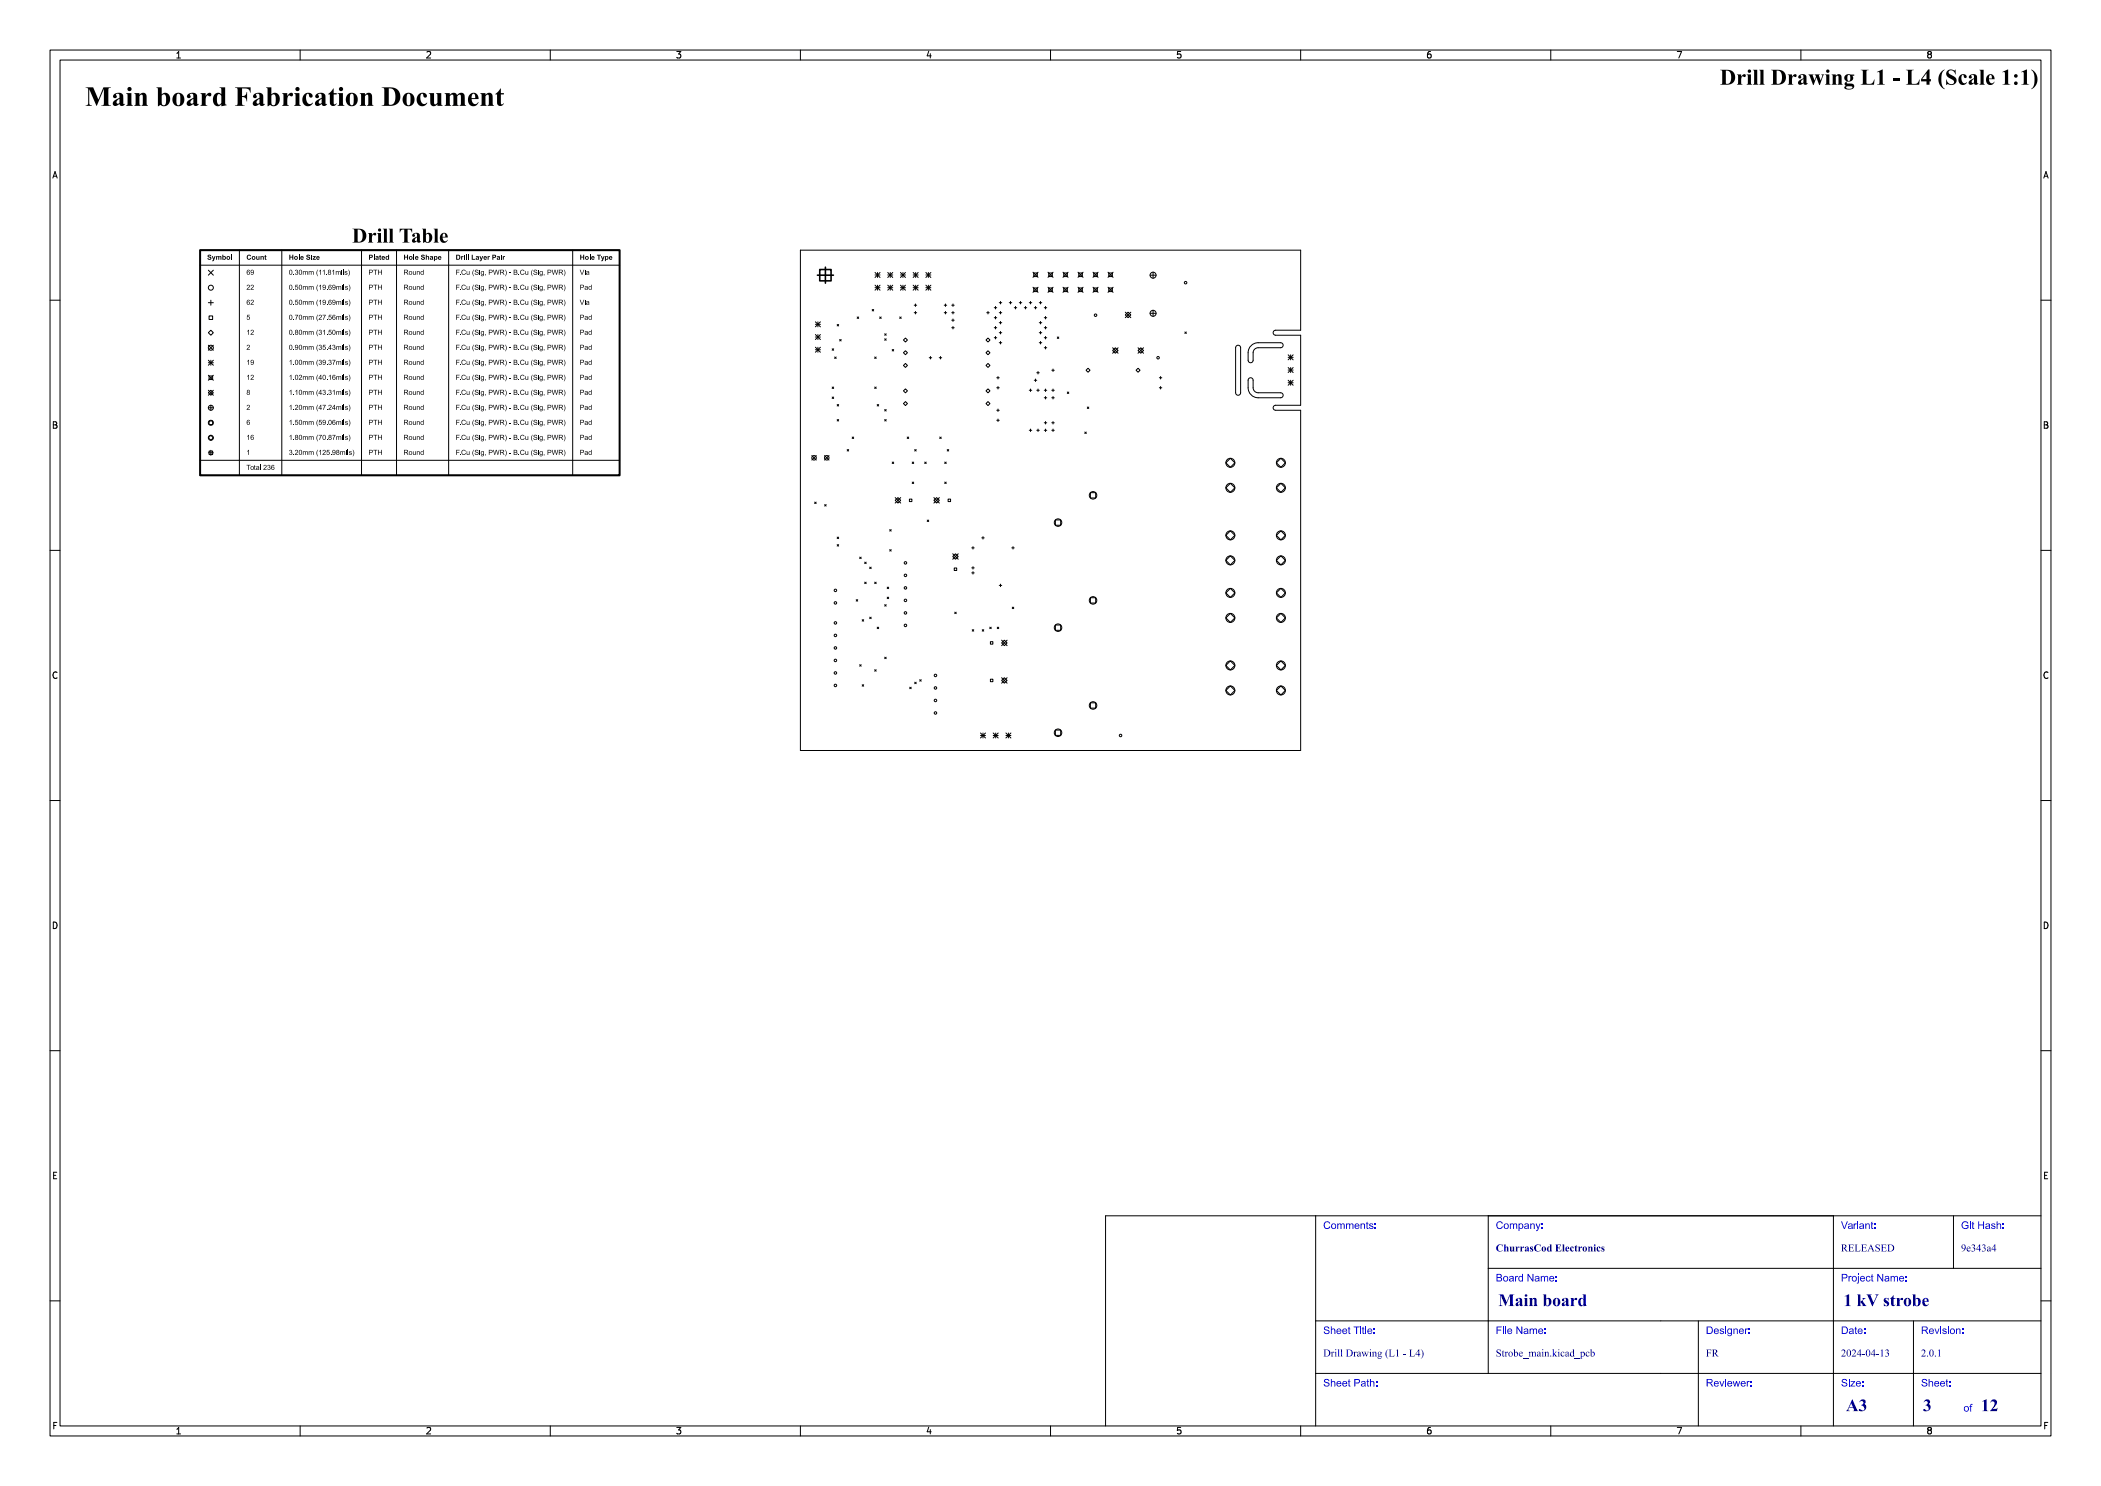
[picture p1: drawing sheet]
<svg xmlns="http://www.w3.org/2000/svg" width="420mm" height="297mm" viewBox="0 0 420 297" stroke-linecap="round" stroke-linejoin="round" font-family="sans-serif">
<defs><g id="words">
<text font-size="5.3" fill="#fff" x="17" y="21.5">Main board Fabrication Document</text>
<text font-size="4.3" fill="#fff" x="322" y="17.2">Drill Drawing L1 - L4 (Scale 1:1)</text>
<g font-size="3.3" fill="#fff">
<text x="299.5" y="261.2">Main board</text>
<text x="368.5" y="261.2">1 kV strobe</text>
<text x="369" y="282.2">A3</text>
<text x="384.4" y="282.3">3</text>
<text x="396" y="282.3">12</text>
</g>
<g font-size="2" fill="#fff">
<text x="264.5" y="245.7">Comments:</text>
<text x="299" y="245.7">Company:</text>
<text x="368" y="245.7">Variant:</text>
<text x="392" y="245.7">Git Hash:</text>
<text x="299" y="250.2">ChurrasCod Electronics</text>
<text x="368" y="250.2">RELEASED</text>
<text x="392" y="250.2">9e343a4</text>
<text x="299" y="256.2">Board Name:</text>
<text x="368" y="256.2">Project Name:</text>
<text x="264.5" y="266.7">Sheet Title:</text>
<text x="299" y="266.7">File Name:</text>
<text x="341" y="266.7">Designer:</text>
<text x="368" y="266.7">Date:</text>
<text x="384" y="266.7">Revision:</text>
<text x="264.5" y="271.2">Drill Drawing (L1 - L4)</text>
<text x="299" y="271.2">Strobe_main.kicad_pcb</text>
<text x="341" y="271.2">FR</text>
<text x="368" y="271.2">2024-04-13</text>
<text x="384" y="271.2">2.0.1</text>
<text x="264.5" y="277.2">Sheet Path:</text>
<text x="341" y="277.2">Reviewer:</text>
<text x="368" y="277.2">Size:</text>
<text x="384" y="277.2">Sheet:</text>
<text x="392.5" y="282.2">of</text>
</g>
<g font-size="1.7" fill="#fff">
<text x="35" y="11.6">1</text>
<text x="85" y="11.6">2</text>
<text x="135" y="11.6">3</text>
<text x="185" y="11.6">4</text>
<text x="235" y="11.6">5</text>
<text x="285" y="11.6">6</text>
<text x="335" y="11.6">7</text>
<text x="385" y="11.6">8</text>
<text x="10.5" y="35.6">A</text>
<text x="408.5" y="35.6">A</text>
<text x="10.5" y="85.6">B</text>
<text x="408.5" y="85.6">B</text>
<text x="10.5" y="135.6">C</text>
<text x="408.5" y="135.6">C</text>
<text x="10.5" y="185.6">D</text>
<text x="408.5" y="185.6">D</text>
<text x="10.5" y="235.6">E</text>
<text x="408.5" y="235.6">E</text>
<text x="10.5" y="285.6">F</text>
<text x="35" y="286.7">1</text>
<text x="85" y="286.7">2</text>
<text x="135" y="286.7">3</text>
<text x="185" y="286.7">4</text>
<text x="235" y="286.7">5</text>
<text x="285" y="286.7">6</text>
<text x="335" y="286.7">7</text>
<text x="385" y="286.7">8</text>
<text x="408.5" y="285.6">F</text>
</g>
</g></defs>
<path d="M40 50h83.9v45h-83.9z" fill="none" stroke="#000" stroke-width=".4"/>
<g fill="none" stroke="#000" stroke-width=".2">
<path d="M10 10h400v277h-400zM12 12h396v273h-396zM35.3 11.6h.8M35.3 10.7l.4-.4v1.3M60 10v2M85.3 10.4l.5-.1 .3 .4-.8 .9h.8M110 10v2M135.3 10.3h.8l-.4 .5 .3 .1v.6l-.2 .1-.5-.1M160 10v2M185.7 10.2l-.4 1h.9M186 10.7v.9M210 10v2"/>
<path d="M236 10.3h-.6l-.1 .6 .2-.1 .5 .1 .1 .1-.1 .5-.2 .1-.5-.1M260 10v2M286 10.3l-.4 .1-.2 .2-.1 .7 .3 .3 .4-.1 .1-.5-.1-.1-.4-.1-.3 .2M310 10v2M335.3 10.3h.9l-.6 1.3M360 10v2M385.6 10.9l-.3 .2 .1 .4 .2 .1 .4-.1 .1-.2-.1-.3-.2-.1M385.6 10.9l-.3-.3 .3-.3h.2l.3 .2-.3 .4M385.6 10.9h.2M10.6 35.6l.4-1.3 .4 1.3M10.7 35.2h.6M408.6 35.6l.4-1.3 .4 1.3"/>
<path d="M408.7 35.2h.6M10 60h2M40 50h83.9M40 53h83.9M41.6 54l1.1 1M42.1 60v1M42.7 54l-1.1 1M47.9 50v45M56.3 50v45M72.3 50v45M79.3 50v45M89.7 50v45"/>
<path d="M114.5 50v45M160 50h100v16h-5a.5 .5 0 0 0-.5 .5 .5 .5 0 0 0 .5 .5h5v14h-5a.5 .5 0 0 0-.5 .5 .5 .5 0 0 0 .5 .5h5v68h-100zM174.9 57.5h1M174.9 55h1M174.9 54.5l1 1M174.9 57l1 1M175.4 54.5v1M175.4 57v1M175.9 57l-1 1M175.9 54.5l-1 1M177.5 57.5h1M177.5 55h1"/>
<path d="M177.5 54.5l1 1M177.5 57l1 1M178 54.5v1M178 57v1M178.5 57l-1 1M178.5 54.5l-1 1M180 57.5h1M180 55h1M180 57l1 1M180 54.5l1 1M180.5 54.5v1M180.5 57v1"/>
<path d="M181 57l-1 1M181 54.5l-1 1M182.5 57.5h1M182.5 55h1M182.5 57l1 1M182.5 54.5l1 1M183 54.5v1M183 57v1M183.5 57l-1 1M183.5 54.5l-1 1M185.1 57.5h1M185.1 57l1 1"/>
<path d="M185.1 55h1M185.1 54.5l1 1M185.6 54.5v1M185.6 57v1M186.1 57l-1 1M186.1 54.5l-1 1M206.5 54.4l1 1M206.5 57.4l1 1M206.6 57.6h.8v.7h-.8zM206.6 54.6h.8v.7h-.8zM207.5 57.4l-1 1M207.5 54.4l-1 1"/>
<path d="M209.5 54.4l1 1M209.5 57.4l1 1M209.6 57.6h.8v.7h-.8zM209.6 54.6h.8v.7h-.8zM210.5 57.4l-1 1M210.5 54.4l-1 1M212.5 54.4l1 1M212.5 57.4l1 1M212.6 57.6h.8v.7h-.8zM212.6 54.6h.8v.7h-.8zM213.5 57.4l-1 1M213.5 54.4l-1 1"/>
<path d="M215.5 54.4l1 1M215.5 57.4l1 1M215.6 57.6h.8v.7h-.8zM215.6 54.6h.8v.7h-.8zM216.5 57.4l-1 1M216.5 54.4l-1 1M218.5 54.4l1 1M218.5 57.4l1 1M218.6 57.6h.8v.7h-.8zM218.6 54.6h.8v.7h-.8zM219.5 57.4l-1 1M219.5 54.4l-1 1"/>
<path d="M221.5 57.4l1 1M221.5 54.4l1 1M221.6 57.6h.8v.7h-.8zM221.6 54.6h.8v.7h-.8zM222.5 57.4l-1 1M222.5 54.4l-1 1M229.9 55h1.2M230.5 54.4v1.2M408 60h2M41.6 78.5l.5-.5 .6 .5-.6 .5zM41.6 66.5l.5-.5 .6 .5-.6 .5zM41.6 78l1.1 1"/>
<path d="M41.6 75l1.1 1M41.6 72.5h1.1M41.6 72l1.1 1M41.6 69l1.1 1M41.6 60.5h1.1M41.8 75.1h.7v.8h-.7zM41.8 63.1h.7v.8h-.7zM42.1 72v1M42.7 78l-1.1 1M42.7 75l-1.1 1M42.7 72l-1.1 1M42.7 69l-1.1 1"/>
<path d="M163 69.9h1M163 69.4l1 1M163 67.4h1M163 66.9l1 1M163 64.8h1M163 64.3l1 1M163.5 64.3v1M163.5 66.9v1M163.5 69.4v1M164 69.4l-1 1M164 66.9l-1 1M164 64.3l-1 1"/>
<path d="M166.3 79.4l.4 .3M166.3 77.4l.4 .2M166.3 69.7l.4 .3M166.7 79.4l-.4 .3M166.7 77.4l-.4 .2M166.7 69.7l-.4 .3M166.9 71.4l.3 .2M167.2 71.4l-.3 .2M167.4 64.9l.2 .2M167.6 64.9l-.2 .2M167.9 67.9l.2 .2M168.1 67.9l-.2 .2"/>
<path d="M171.3 63.3l.3 .4M171.6 63.3l-.3 .4M174.3 61.9l.3 .2M174.6 61.9l-.3 .2M174.8 77.4l.3 .2M174.8 71.4l.3 .2M175.1 77.4l-.3 .2M175.1 71.4l-.3 .2M175.9 63.3l.3 .4M176.2 63.3l-.3 .4M176.9 67.7l.2 .3M176.9 66.7l.2 .3"/>
<path d="M177.1 67.7l-.2 .3M177.1 66.7l-.2 .3M178.3 69.8l.4 .4M178.7 69.8l-.4 .4M179.9 63.3l.2 .4M180.1 63.3l-.2 .4M180.6 78.1l.4-.4 .4 .4-.4 .4zM181 72.6l.4 .4-.4 .4-.4-.4zM181 70.1l.4 .4-.4 .4-.4-.4zM181 67.6l.4 .4-.4 .4-.4-.4zM182.7 62.5h.6M182.7 61h.6"/>
<path d="M183 60.7v.5M183 62.3v.5M185.7 71.5h.6M186 71.3v.5M187.7 71.5h.5M188 71.3v.5M188.7 62.5h.6M188.7 61h.6M189 60.7v.5M189 62.3v.5M190.3 65.5h.4M190.3 62.5h.4"/>
<path d="M190.3 64h.4M190.3 61h.4M190.5 60.7v.5M190.5 62.3v.5M190.5 63.7v.5M190.5 65.3v.5M197.1 78.1l.4-.4 .4 .4-.4 .4zM197.1 73l.4-.4 .4 .4-.4 .4zM197.1 70.5l.4-.4 .4 .4-.4 .4zM197.1 68l.4-.4 .4 .4-.4 .4zM197.2 62.5h.5M197.5 62.3v.5"/>
<path d="M198.8 67.5h.5M198.8 65.5h.5M198.8 63.5h.5M198.8 61.5h.5M199 61.2v.5M199 63.3v.4M199 65.3v.5M199 67.2v.5M199.3 77.5h.4M199.3 75.5h.4M199.5 75.3v.4M199.5 77.3v.5"/>
<path d="M199.7 60.5h.5M199.7 68.5h.5M199.7 66.5h.5M199.7 64.5h.5M199.7 62.5h.5M200 60.3v.4M200 62.3v.5M200 64.2v.5M200 66.3v.4M200 68.3v.5M201.8 60.5h.5M202 60.3v.4"/>
<path d="M202.7 61.5h.5M203 61.2v.5M203.7 60.5h.6M204 60.3v.4M204.8 61.5h.5M205 61.2v.5M205.7 60.5h.5M205.7 78h.5M206 60.3v.4M206 77.8v.5M206.7 61.5h.5M206.7 76h.5"/>
<path d="M207 61.2v.5M207 75.7v.5M207.2 78h.6M207.2 74.5h.6M207.5 74.3v.5M207.5 77.8v.5M207.8 60.5h.5M207.8 68.5h.5M207.8 66.5h.5M207.8 64.5h.5M208 60.3v.4M208 64.2v.5"/>
<path d="M208 66.3v.4M208 68.3v.5M208.7 79.5h.5M208.7 78h.5M208.7 69.5h.5M208.7 67.5h.5M208.7 65.5h.5M208.7 63.5h.5M208.7 61.5h.5M209 61.2v.5M209 63.3v.4M209 65.3v.5"/>
<path d="M209 67.2v.5M209 69.3v.4M209 77.8v.5M209 79.2v.5M210.2 79.5h.6M210.2 78h.6M210.2 74h.6M210.5 73.7v.6M210.5 77.8v.5M210.5 79.2v.5M211.3 67.4l.4 .3M211.7 67.4l-.4 .3"/>
<path d="M213.4 78.3l.2 .4M213.6 78.3l-.2 .4M217.5 73.6l.4 .4-.4 .4-.4-.4zM222.4 70.1l.6-.6 .5 .6-.5 .5zM222.4 69.5l1.1 1.1M223.5 69.5l-1.1 1.1M224.9 62.4l1.2 1.1M225.5 62.4l.6 .5-.6 .6-.6-.6zM226.1 62.4l-1.2 1.1M227.1 74l.4-.4 .4 .4-.4 .4zM227.5 70.1l.5-.6 .6 .6-.6 .5zM227.5 69.5l1.1 1.1"/>
<path d="M228.6 69.5l-1.1 1.1M229.9 62.6h1.2M230.5 62v1.2M231.8 77.5h.5M231.8 75.5h.5M232 75.3v.4M232 77.3v.5M236.9 66.3l.2 .4M237.1 66.3l-.2 .4M247.2 69.1a.5 .5 0 0 1 .8 .4v9a.5 .5 0 0 1-.5 .5 .5 .5 0 0 1-.5-.5v-9zM249.6 75.7a.5 .5 0 0 1 .5-.2 .5 .5 0 0 1 .4 .5v1.5a1 1 0 0 0 1 1h4.5a.5 .5 0 0 1 .5 .5 .5 .5 0 0 1-.5 .5h-4.5a2 2 0 0 1-2-2zM250.1 69.1l.9-.5 .5-.1h4.5a.5 .5 0 0 1 .5 .5 .5 .5 0 0 1-.5 .5h-4.5a1 1 0 0 0-1 1v1.5a.5 .5 0 0 1-.5 .5 .5 .5 0 0 1-.5-.5 3.1 3.1 0 0 1 .6-2.9z"/>
<path d="M257.5 76.5h1M257.5 76l1 1M257.5 74h1M257.5 73.5l1 1M257.5 71.4h1M257.5 70.9l1 1M258 70.9v1M258 73.5v1M258 76v1M258.5 76l-1 1M258.5 73.5l-1 1M258.5 70.9l-1 1"/>
<path d="M10.7 84.3h.4l.2 .2-.2 .4 .2 .1 .1 .3-.2 .3h-.5zM10.7 84.9h.4M40 95h83.9M40 92h83.9M41.6 87.5l.5-.5 .6 .5-.6 .5zM41.6 90.5h1.1M41.6 81.5h1.1M41.8 90.1h.7v.8h-.7zM41.8 84.1h.7v.8h-.7zM42.1 81v1M42.1 90v1M162.3 91l.9 .9"/>
<path d="M163.2 91l-.9 .9M164.8 91l.9 .9M165.7 91l-.9 .9M167.4 83.8l.2 .3M167.4 80.8l.2 .3M167.6 80.8l-.2 .3M167.6 83.8l-.2 .3M169.3 89.8l.4 .3M169.7 89.8l-.4 .3M170.4 87.3l.2 .4M170.6 87.3l-.2 .4M175.3 80.8l.4 .3"/>
<path d="M175.7 80.8l-.4 .3M176.9 83.8l.2 .3M176.9 81.9l.2 .3M177.1 83.8l-.2 .3M177.1 81.9l-.2 .3M178.3 92.4l.4 .2M178.7 92.4l-.4 .2M179 99.5l1.1 1M179.5 99.5l.6 .5-.6 .5-.5-.5zM180.1 99.5l-1.1 1M181 80.3l.4 .4-.4 .4-.4-.4zM181.3 87.3l.4 .4"/>
<path d="M181.7 87.3l-.4 .4M181.8 99.8h.5v.4h-.5zM182.4 96.3l.2 .4M182.4 92.4l.2 .2M182.6 96.3l-.2 .4M182.6 92.4l-.2 .2M182.9 89.8l.2 .3M183.1 89.8l-.2 .3M184.8 92.4l.4 .2M185.2 92.4l-.4 .2M186.7 99.5l1.1 1M187.2 99.5l.6 .5-.6 .5-.5-.5z"/>
<path d="M187.8 99.5l-1.1 1M187.8 87.3l.4 .4M188.2 87.3l-.4 .4M188.9 96.3l.2 .4M188.9 92.4l.2 .2M189.1 96.3l-.2 .4M189.1 92.4l-.2 .2M189.3 89.8l.3 .3M189.5 99.8h.5v.4h-.5zM189.6 89.8l-.3 .3M197.1 80.7l.4-.4 .4 .4-.4 .4zM199.3 84h.4"/>
<path d="M199.3 82h.4M199.5 81.7v.5M199.5 83.8v.5M205.7 86h.5M206 85.7v.5M207.2 86h.6M207.5 85.7v.5M208.7 86h.5M208.7 84.5h.5M209 84.3v.5M209 85.7v.5M210.2 86h.6"/>
<path d="M210.2 84.5h.6M210.5 84.3v.4M210.5 85.7v.5M216.8 86.4l.3 .2M217.1 86.4l-.3 .2M217.3 81.3l.4 .4M217.7 81.3l-.4 .4M218 98.5h1v1h-1zM245.9 96.6l.9 .9-.9 .9-.9-.9zM245.9 91.6l.9 .9-.9 .9-.9-.9zM256.1 96.6l.9 .9-.9 .9-.9-.9zM256.1 91.6l.9 .9-.9 .9-.9-.9z"/>
<path d="M408.6 84.3h.5l.2 .2-.2 .4 .2 .1 .1 .3-.3 .3h-.5zM408.6 84.9h.5M10 110h2M162.8 100.4l.4 .3M163.2 100.4l-.4 .3M164.9 100.9l.2 .2M165.1 100.9l-.2 .2M167.4 108.8l.2 .4M167.4 107.4l.2 .2M167.6 107.4l-.2 .2M167.6 108.8l-.2 .4M171.2 119.8l.3 .3"/>
<path d="M171.5 119.8l-.3 .3M171.8 111.3l.3 .3M172.1 111.3l-.3 .3M172.9 112.4l.3 .3M172.9 116.4l.3 .2M173.2 116.4l-.3 .2M173.2 112.4l-.3 .3M173.9 113.4l.2 .2M174.1 113.4l-.2 .2M174.8 116.4l.3 .2M175.1 116.4l-.3 .2M177.3 119.4l.3 .2"/>
<path d="M177.3 117.3l.3 .3M177.6 119.4l-.3 .2M177.6 117.3l-.3 .3M177.8 109.9l.3 .2M177.8 105.8l.3 .4M178.1 109.9l-.3 .2M178.1 105.8l-.3 .4M185.4 103.9l.3 .3M185.7 103.9l-.3 .3M190.5 111.2l.5-.5 .6 .5-.6 .6zM190.5 110.7l1.1 1.1M190.8 113.5h.4v.5h-.4z"/>
<path d="M191.6 110.7l-1.1 1.1M194.2 109.5h.5M194.2 114.5h.5M194.2 113.5h.5M194.5 109.2v.5M194.5 113.2v.6M194.5 114.3v.5M196.3 107.5h.4M196.5 107.3v.5M199.7 117h.5M200 116.8v.5M202.3 109.5h.4"/>
<path d="M202.5 109.2v.5M211 103.9h1v1.1h-1zM218 119.5h1v1h-1zM245 112l.9-.9 .9 .9-.9 .9zM245.9 117.6l.9 .9-.9 .9-.9-.9zM245.9 106.1l.9 .9-.9 .9-.9-.9zM256.1 117.6l.9 .9-.9 .9-.9-.9zM256.1 111.1l.9 .9-.9 .9-.9-.9zM256.1 106.1l.9 .9-.9 .9-.9-.9zM408 110h2M11.4 134.4a.62 .62 0 0 0-.9 .5 .62 .62 0 0 0 .7 .7l.2-.1M171.8 132.8l.3 .4"/>
<path d="M172.1 132.8l-.3 .4M172.3 136.9l.4 .3M172.3 123.8l.4 .4M172.7 136.9l-.4 .3M172.7 123.8l-.4 .4M173.9 123.3l.2 .4M174.1 123.3l-.2 .4M174.8 133.9l.3 .3M175.1 133.9l-.3 .3M175.3 125.4l.4 .2M175.7 125.4l-.4 .2M176.9 131.4l.2 .2"/>
<path d="M176.9 120.8l.2 .4M177.1 131.4l-.2 .2M177.1 120.8l-.2 .4M181.8 137.4l.4 .2M182.2 137.4l-.4 .2M182.9 136.4l.2 .3M183.1 136.4l-.2 .3M183.8 135.8l.3 .4M184.1 135.8l-.3 .4M190.8 122.4l.4 .2M191.2 122.4l-.4 .2M194.4 125.8l.3 .3"/>
<path d="M194.7 125.8l-.3 .3M196.3 125.8l.4 .3M196.7 125.8l-.4 .3M197.9 125.4l.2 .2M198 135.8h.5v.4h-.5zM198 128.3h.5v.4h-.5zM198.1 125.4l-.2 .2M199.3 125.4l.4 .2M199.7 125.4l-.4 .2M200.2 135.5l1.1 1M200.2 127.9l1.1 1.2M200.8 135.5l.5 .5-.5 .5-.6-.5z"/>
<path d="M200.8 127.9l.5 .6-.5 .6-.6-.6zM201.3 135.5l-1.1 1M201.3 127.9l-1.1 1.2M202.3 121.3l.4 .4M202.7 121.3l-.4 .4M211 124.9h1v1.1h-1zM245.9 137.1l.9 .9-.9 .9-.9-.9zM245.9 132.1l.9 .9-.9 .9-.9-.9zM245.9 122.6l.9 .9-.9 .9-.9-.9zM256.1 137.1l.9 .9-.9 .9-.9-.9zM256.1 132.1l.9 .9-.9 .9-.9-.9zM256.1 122.6l.9 .9-.9 .9-.9-.9z"/>
<path d="M409.4 134.4a.62 .62 0 0 0-.9 .5 .62 .62 0 0 0 .6 .7l.3-.1M10 160h2M196 147h1M196 146.5l1 1M196.5 146.5v1M197 146.5l-1 1M198.5 147h1M198.5 146.5l1 1M199 146.5v1M199.5 146.5l-1 1M201.1 147h1M201.1 146.5l1 1"/>
<path d="M201.6 146.5v1M202.1 146.5l-1 1M211 145.9h1v1.1h-1zM218 140.5h1v1h-1zM408 160h2M10.7 184.3a.66 .66 0 0 1 .7 .6 .66 .66 0 0 1-.7 .7zM408.6 184.3a.66 .66 0 0 1 .8 .6 .66 .66 0 0 1-.8 .7zM10 210h2M408 210h2M10.7 234.9h.5M11.3 234.3h-.6v1.3h.6M408.7 234.9h.4"/>
<path d="M409.3 234.3h-.6v1.3h.6M10 260h2M408 260h2M10.8 284.9h.4M11.4 284.3h-.6v1.3M35.3 285.7l.4-.4v1.3M35.3 286.6h.8M60 285v2M85.3 285.4l.5-.1 .3 .4-.8 .9h.8M110 285v2M135.3 285.3h.8l-.4 .5 .3 .1v.6l-.2 .1-.5-.1M160 285v2"/>
<path d="M185.7 285.2l-.4 1h.9M186 285.7v.9M210 285v2M236 285.3h-.6l-.1 .6 .2-.1 .5 .1 .1 .1-.1 .5-.2 .1-.5-.1M260 285v2M286 285.3l-.4 .1-.2 .2-.1 .7 .3 .3 .4-.1 .1-.5-.1-.1-.4-.1-.3 .2M310 285v2M335.3 285.3h.9l-.6 1.3M360 285v2M385.6 285.9l-.3 .2v.2l.3 .3 .4-.1 .1-.2v-.2l-.3-.2M385.6 285.9l-.3-.3 .3-.3h.2l.3 .2-.3 .4M385.6 285.9h.2"/>
<path d="M408.7 284.9h.5M409.4 284.3h-.7v1.3"/>
<circle cx="42.2" cy="57.5" r=".5"/>
<circle cx="230.5" cy="55" r=".6"/>
<circle cx="237" cy="56.5" r=".25"/>
<circle cx="42.2" cy="69.5" r=".5"/>
<circle cx="219" cy="63" r=".25"/>
<circle cx="230.5" cy="62.6" r=".6"/>
<circle cx="231.5" cy="71.5" r=".25"/>
<circle cx="42.2" cy="84.5" r=".5"/>
<circle cx="42.2" cy="81.5" r=".5"/>
<circle cx="42.2" cy="87.5" r=".5"/>
<circle cx="162.7" cy="91.5" r=".45"/>
<circle cx="165.3" cy="91.5" r=".45"/>
<circle cx="218.5" cy="99" r=".75"/>
<circle cx="245.9" cy="92.5" r=".9"/>
<circle cx="245.9" cy="97.5" r=".9"/>
<circle cx="256.1" cy="92.5" r=".9"/>
<circle cx="256.1" cy="97.5" r=".9"/>
<circle cx="167" cy="118" r=".25"/>
<circle cx="181" cy="117.5" r=".25"/>
<circle cx="181" cy="112.5" r=".25"/>
<circle cx="181" cy="115" r=".25"/>
<circle cx="211.5" cy="104.5" r=".75"/>
<circle cx="245.9" cy="118.5" r=".9"/>
<circle cx="245.9" cy="112" r=".9"/>
<circle cx="245.9" cy="107" r=".9"/>
<circle cx="256.1" cy="118.5" r=".9"/>
<circle cx="256.1" cy="112" r=".9"/>
<circle cx="256.1" cy="107" r=".9"/>
<circle cx="167" cy="132" r=".25"/>
<circle cx="167" cy="129.5" r=".25"/>
<circle cx="167" cy="120.5" r=".25"/>
<circle cx="167" cy="134.5" r=".25"/>
<circle cx="167" cy="137" r=".25"/>
<circle cx="167" cy="124.5" r=".25"/>
<circle cx="167" cy="127" r=".25"/>
<circle cx="181" cy="120" r=".25"/>
<circle cx="181" cy="122.5" r=".25"/>
<circle cx="181" cy="125" r=".25"/>
<circle cx="187" cy="135" r=".25"/>
<circle cx="187" cy="137.5" r=".25"/>
<circle cx="187" cy="140" r=".25"/>
<circle cx="211.5" cy="125.4" r=".75"/>
<circle cx="218.5" cy="120" r=".75"/>
<circle cx="245.9" cy="123.5" r=".9"/>
<circle cx="245.9" cy="133" r=".9"/>
<circle cx="245.9" cy="138" r=".9"/>
<circle cx="256.1" cy="133" r=".9"/>
<circle cx="256.1" cy="123.5" r=".9"/>
<circle cx="256.1" cy="138" r=".9"/>
<circle cx="187" cy="142.5" r=".25"/>
<circle cx="211.5" cy="146.5" r=".75"/>
<circle cx="218.5" cy="141" r=".75"/>
<circle cx="224" cy="147" r=".25"/>
</g>
<g fill="#000">
<path d="M41.6 51l.3-.1 .3 .2v.1h-.2l-.3-.1 .1 .2a.38 .38 0 0 1 .4 .3 .38 .38 0 0 1-.2 .4 .38 .38 0 0 1-.5-.3l-.1-.1h.2a.19 .19 0 0 0 .3 .2 .19 .19 0 0 0 .1-.3l-.5-.2z" fill-rule="evenodd"/>
<path d="M42.3 51.2h.2l.2 .5 .2-.5h.2l-.5 1h-.2v-.1l.2-.2z" fill-rule="evenodd"/>
<path d="M43.2 51.2h1l.1 .7h-.2l-.1-.6-.2 .1v.5h-.2l-.1-.6-.1 .1v.5h-.2z" fill-rule="evenodd"/>
<path d="M44.4 50.9h.2v.4a.33 .33 0 0 1 .5 0 .33 .33 0 0 1 0 .5 .33 .33 0 0 1-.5 0l-.2 .1v-.4h.2l.1 .2a.18 .18 0 0 0 .3 0 .18 .18 0 0 0-.1-.3 .18 .18 0 0 0-.3 .1h-.2z" fill-rule="evenodd"/>
<path d="M45.4 51.3a.38 .38 0 0 1 .6 .1 .38 .38 0 0 1-.3 .5 .38 .38 0 0 1-.4-.3h.2a.19 .19 0 0 0 .2 .1 .19 .19 0 0 0 .1-.3 .19 .19 0 0 0-.3 .1l-.2 .1z" fill-rule="evenodd"/>
<path d="M46.2 50.9h.2v1h-.2z" fill-rule="evenodd"/>
<path d="M49.5 60l.3-.1 .1 .3-.2-.2a.18 .18 0 0 0-.3 .1 .18 .18 0 0 0 .1 .2 .18 .18 0 0 0 .2 0 .33 .33 0 0 1 .3 .3 .33 .33 0 0 1-.4 .3 .33 .33 0 0 1-.3-.3h.1a.2 .2 0 0 0 .3 .2 .21 .21 0 0 0 .1-.4 .2 .2 0 0 0-.3 .1l-.2 .1z" fill-rule="evenodd"/>
<path d="M49.5 54l.3-.1 .1 .3-.2-.2a.18 .18 0 0 0-.3 .1 .18 .18 0 0 0 .1 .2 .18 .18 0 0 0 .2 0 .33 .33 0 0 1 .3 .3 .33 .33 0 0 1-.4 .3 .33 .33 0 0 1-.3-.3h.1a.2 .2 0 0 0 .3 .2 .21 .21 0 0 0 .1-.4 .2 .2 0 0 0-.3 .1l-.2 .1z" fill-rule="evenodd"/>
<path d="M49.4 57a.35 .35 0 0 1 .6 .1 .35 .35 0 0 1-.3 .5l-.2 .2h.5v.1h-.7l.4-.4a.21 .21 0 0 0 .2-.3 .21 .21 0 0 0-.2-.2 .21 .21 0 0 0-.3 .2h-.1z" fill-rule="evenodd"/>
<path d="M49.4 51l.6-.1 .2 .3h-.2a.27 .27 0 0 0-.4 0 .27 .27 0 0 0 0 .4 .27 .27 0 0 0 .4 0h.2a.49 .49 0 0 1-.8 .2 .49 .49 0 0 1 0-.8z" fill-rule="evenodd"/>
<path d="M50.2 54a.46 .46 0 0 1 .6 .4 .46 .46 0 0 1-.6 .5l-.1-.2 .3 .1 .2-.3-.3 .1-.2-.3 .1-.1a.2 .2 0 0 0 .3 .2 .2 .2 0 0 0 0-.3 .2 .2 0 0 0-.3 .1h-.1z" fill-rule="evenodd"/>
<path d="M50.2 57a.35 .35 0 0 1 .5 .1 .35 .35 0 0 1-.3 .5l-.2 .2h.5v.1h-.6l.3-.4a.21 .21 0 0 0 .3-.3 .21 .21 0 0 0-.2-.2 .21 .21 0 0 0-.3 .2h-.1z" fill-rule="evenodd"/>
<path d="M50.4 51.3a.38 .38 0 0 1 .6 .1 .38 .38 0 0 1-.2 .5 .38 .38 0 0 1-.5-.3h.2a.19 .19 0 0 0 .3 .1 .19 .19 0 0 0 0-.3 .19 .19 0 0 0-.3 .1l-.2 .1z" fill-rule="evenodd"/>
<path d="M51.2 51.2h.2l.1 .6 .2-.1v-.5h.2v.7h-.6z" fill-rule="evenodd"/>
<path d="M52.1 51.2l.6 .1v.6h-.2l-.1-.6-.1 .1v.5h-.2z" fill-rule="evenodd"/>
<path d="M52.9 51l.2-.1v.3h.2l-.2 .1 .1 .6-.2-.1z" fill-rule="evenodd"/>
<path d="M57.8 50.9h.2v.4h.4v-.4h.2v1h-.2v-.4h-.4v.4h-.2z" fill-rule="evenodd"/>
<path d="M57.9 60l.1-.1a.49 .49 0 0 1 .5 .5 .49 .49 0 0 1-.5 .5l-.2-.3v-.2h.1a.25 .25 0 0 0 0 .4 .25 .25 0 0 0 .4 0 .25 .25 0 0 0 0-.4 .25 .25 0 0 0 0-.3 .25 .25 0 0 0-.4 0 .25 .25 0 0 0 0 .3l-.1-.1z" fill-rule="evenodd"/>
<path d="M57.9 57l.1-.1a.49 .49 0 0 1 .5 .5 .49 .49 0 0 1-.5 .5l-.2-.3v-.2h.1a.25 .25 0 0 0 0 .4 .25 .25 0 0 0 .4 0 .25 .25 0 0 0 0-.4 .25 .25 0 0 0 0-.3 .25 .25 0 0 0-.4 0 .25 .25 0 0 0 0 .3l-.1-.1z" fill-rule="evenodd"/>
<path d="M57.9 54l.1-.1a.49 .49 0 0 1 .5 .5 .49 .49 0 0 1-.5 .5l-.2-.3v-.2h.1a.25 .25 0 0 0 0 .4 .25 .25 0 0 0 .4 0 .25 .25 0 0 0 0-.4 .25 .25 0 0 0 0-.3 .25 .25 0 0 0-.4 0 .25 .25 0 0 0 0 .3h-.1z" fill-rule="evenodd"/>
<path d="M58.6 57.8l.2 .1z" fill-rule="evenodd"/>
<path d="M58.6 54.8l.2 .1z" fill-rule="evenodd"/>
<path d="M59.1 56.9h.5v.1h-.4l-.1 .3a.33 .33 0 0 1 .5 .2 .33 .33 0 0 1-.2 .4 .33 .33 0 0 1-.4-.3h.1a.22 .22 0 0 0 .3 .1 .22 .22 0 0 0 0-.3 .22 .22 0 0 0-.3 .1l-.1-.1z" fill-rule="evenodd"/>
<path d="M59.1 54a.27 .27 0 0 1 .4 0 .27 .27 0 0 1-.1 .4 .31 .31 0 0 1 0 .5 .31 .31 0 0 1-.4-.3h.1a.2 .2 0 0 0 .2 .2 .2 .2 0 0 0 .2-.2 .2 .2 0 0 0-.3-.2v-.1a.17 .17 0 0 0 .2-.1 .17 .17 0 0 0-.1-.2 .17 .17 0 0 0-.2 .2h-.1z" fill-rule="evenodd"/>
<path d="M58.9 51.3a.38 .38 0 0 1 .6 .1 .38 .38 0 0 1-.2 .5 .38 .38 0 0 1-.5-.3h.2a.19 .19 0 0 0 .3 .1 .19 .19 0 0 0 0-.3 .19 .19 0 0 0-.3 .1l-.2 .1z" fill-rule="evenodd"/>
<path d="M59.7 50.9h.2v1h-.2z" fill-rule="evenodd"/>
<path d="M59.9 60v-.1a.49 .49 0 0 1 .5 .5 .49 .49 0 0 1-.5 .5l-.1-.3-.1-.2h.2a.25 .25 0 0 0 0 .4 .25 .25 0 0 0 .3 0 .25 .25 0 0 0 .1-.4 .25 .25 0 0 0-.1-.3 .25 .25 0 0 0-.3 0 .25 .25 0 0 0 0 .3l-.2-.1z" fill-rule="evenodd"/>
<path d="M59.8 57l.1-.1a.49 .49 0 0 1 .5 .5 .49 .49 0 0 1-.5 .5l-.1-.3-.1-.2h.2a.25 .25 0 0 0 0 .4 .25 .25 0 0 0 .3 0 .25 .25 0 0 0 .1-.4 .25 .25 0 0 0-.1-.3 .25 .25 0 0 0-.3 0 .25 .25 0 0 0 0 .3h-.2z" fill-rule="evenodd"/>
<path d="M59.8 54l.1-.1a.49 .49 0 0 1 .5 .5 .49 .49 0 0 1-.5 .5l-.1-.3-.1-.2h.2a.25 .25 0 0 0 0 .4 .25 .25 0 0 0 .3 0 .25 .25 0 0 0 .1-.4 .25 .25 0 0 0-.1-.3 .25 .25 0 0 0-.3 0 .25 .25 0 0 0 0 .3h-.2z" fill-rule="evenodd"/>
<path d="M60.1 51.3l.5-.1 .1 .4-.5 .1 .2 .1 .3-.1a.35 .35 0 0 1-.4 .2 .35 .35 0 0 1-.3-.4h.5l-.1-.2-.4 .2z" fill-rule="evenodd"/>
<path d="M60.5 57.2h.9l.1 .7h-.1v-.5l-.1-.1-.2 .1v.5h-.1l-.2-.6-.1 .1v.5h-.2z" fill-rule="evenodd"/>
<path d="M60.5 54.2h.9l.1 .7h-.1v-.5l-.1-.1-.2 .1v.5h-.1l-.2-.6-.1 .1v.5h-.2z" fill-rule="evenodd"/>
<path d="M61.3 51l.4-.1 .3 .2v.1h-.2l-.3-.1v.2a.38 .38 0 0 1 .5 .3 .38 .38 0 0 1-.3 .4 .38 .38 0 0 1-.5-.3v-.1h.2a.19 .19 0 0 0 .2 .2 .19 .19 0 0 0 .1-.3l-.4-.2z" fill-rule="evenodd"/>
<path d="M61.7 57.2h.9l.1 .7h-.1v-.5l-.2-.1-.1 .1v.5h-.2v-.5l-.1-.1-.1 .1-.1 .5h-.1z" fill-rule="evenodd"/>
<path d="M61.7 54.2h.9l.1 .7h-.1v-.5l-.2-.1-.1 .1v.5h-.2v-.5l-.1-.1-.1 .1-.1 .5h-.1z" fill-rule="evenodd"/>
<path d="M62.2 50.9h.2v.2h-.2z" fill-rule="evenodd"/>
<path d="M62.2 51.2h.2v.7h-.2z" fill-rule="evenodd"/>
<path d="M62.5 51.2h.6l-.4 .6 .4-.1v.2h-.6l.4-.6h-.4z" fill-rule="evenodd"/>
<path d="M63.5 56.9l-.1 .8 .2 .5-.3-.6z" fill-rule="evenodd"/>
<path d="M63.5 53.9l-.1 .8 .2 .5-.3-.6z" fill-rule="evenodd"/>
<path d="M63.3 51.3l.5-.1 .1 .4-.5 .1 .2 .1 .3-.1a.35 .35 0 0 1-.5 .2 .35 .35 0 0 1-.2-.4h.5l-.1-.2-.4 .2z" fill-rule="evenodd"/>
<path d="M63.8 57.2l.4-.3v1h-.2v-.8l-.2 .2z" fill-rule="evenodd"/>
<path d="M63.8 54.2l.4-.3v1h-.2v-.8l-.2 .2z" fill-rule="evenodd"/>
<path d="M64.6 60a.46 .46 0 0 1 .6 .4 .46 .46 0 0 1-.6 .5l-.1-.2 .3 .1 .2-.3-.3 .1-.2-.3 .1-.1a.2 .2 0 0 0 .3 .2 .2 .2 0 0 0 0-.3 .2 .2 0 0 0-.3 .1h-.1z" fill-rule="evenodd"/>
<path d="M64.6 57a.46 .46 0 0 1 .6 .4 .46 .46 0 0 1-.6 .5l-.1-.2 .3 .1 .2-.3-.3 .1-.2-.3 .1-.1a.2 .2 0 0 0 .3 .2 .2 .2 0 0 0 0-.3 .2 .2 0 0 0-.3 .1h-.1z" fill-rule="evenodd"/>
<path d="M64.5 54.2l.4-.3v1h-.1v-.8l-.3 .2z" fill-rule="evenodd"/>
<path d="M65.2 54.8l.2 .1z" fill-rule="evenodd"/>
<path d="M65.3 57.8l.2 .1z" fill-rule="evenodd"/>
<path d="M65.7 54a.27 .27 0 0 1 .4 0 .27 .27 0 0 1-.1 .4 .31 .31 0 0 1 0 .5 .31 .31 0 0 1-.5-.3h.2a.21 .21 0 0 0 .3 .2 .21 .21 0 0 0 0-.3 .21 .21 0 0 0-.3 .1h-.2l.2-.2-.1-.2h.1a.16 .16 0 0 0 .2 .1 .16 .16 0 0 0 .1-.3 .16 .16 0 0 0-.3 .1l-.1 .1z" fill-rule="evenodd"/>
<path d="M65.8 60l.3-.1 .2 .3-.3-.2a.18 .18 0 0 0-.3 .1 .18 .18 0 0 0 .1 .2 .18 .18 0 0 0 .3 0 .33 .33 0 0 1 .2 .3 .33 .33 0 0 1-.4 .3 .33 .33 0 0 1-.3-.3h.2a.2 .2 0 0 0 .3 .2 .2 .2 0 0 0 0-.4 .2 .2 0 0 0-.3 .1l-.2 .1z" fill-rule="evenodd"/>
<path d="M65.8 57l.3-.1 .2 .3-.3-.2a.18 .18 0 0 0-.3 .1 .18 .18 0 0 0 .1 .2 .18 .18 0 0 0 .3 0 .33 .33 0 0 1 .2 .3 .33 .33 0 0 1-.4 .3 .33 .33 0 0 1-.3-.3h.2a.2 .2 0 0 0 .3 .2 .2 .2 0 0 0 0-.4 .2 .2 0 0 0-.3 .1l-.2 .1z" fill-rule="evenodd"/>
<path d="M66.4 54.2l.4-.3v1h-.1v-.8l-.3 .2z" fill-rule="evenodd"/>
<path d="M66.5 60a.44 .44 0 0 1 .6 .4 .44 .44 0 0 1-.6 .4l-.1-.1 .4 .1 .1-.3 .1-.1-.5 .1-.1-.3h.1a.2 .2 0 0 0 .3 .2 .2 .2 0 0 0 .1-.3 .2 .2 0 0 0-.3 .1h-.2z" fill-rule="evenodd"/>
<path d="M66.5 57a.46 .46 0 0 1 .6 .4 .46 .46 0 0 1-.5 .5l-.2-.2 .4 .1 .2-.4-.4 .2-.2-.3 .1-.1a.2 .2 0 0 0 .3 .2 .2 .2 0 0 0 .1-.3 .2 .2 0 0 0-.3 .1h-.2z" fill-rule="evenodd"/>
<path d="M67.1 54.2h.9l.1 .7h-.1v-.5l-.1-.1-.2 .1v.5h-.1l-.2-.6-.1 .1-.1 .5h-.1z" fill-rule="evenodd"/>
<path d="M67.2 57.2h.9l.1 .7h-.1v-.5l-.1-.1-.2 .1v.5h-.1l-.2-.6-.1 .1v.5h-.2z" fill-rule="evenodd"/>
<path d="M68.3 53.9l.1 .1z" fill-rule="evenodd"/>
<path d="M68.3 54.2h.1v.7h-.1z" fill-rule="evenodd"/>
<path d="M68.4 59.9l.1 .1z" fill-rule="evenodd"/>
<path d="M68.4 56.9l.1 .1z" fill-rule="evenodd"/>
<path d="M68.4 57.2h.1v.7h-.1z" fill-rule="evenodd"/>
<path d="M68.6 53.9h.1v1h-.1z" fill-rule="evenodd"/>
<path d="M68.7 59.9h.1v1h-.1z" fill-rule="evenodd"/>
<path d="M68.7 56.9h.1v1h-.1z" fill-rule="evenodd"/>
<path d="M68.9 54.3l.5-.1v.2l-.4-.1 .2 .2a.27 .27 0 0 1 .2 .3 .27 .27 0 0 1-.3 .2 .27 .27 0 0 1-.2-.3h.1a.16 .16 0 0 0 .2 .2 .16 .16 0 0 0 .1-.3l-.4-.1z" fill-rule="evenodd"/>
<path d="M69 57.3l.5-.1v.2l-.4-.1 .2 .2a.27 .27 0 0 1 .2 .3 .27 .27 0 0 1-.3 .2 .27 .27 0 0 1-.2-.3h.1a.16 .16 0 0 0 .2 .2 .16 .16 0 0 0 .1-.3l-.4-.1z" fill-rule="evenodd"/>
<path d="M69.6 53.9l.3 .5-.2 .8 .1-.8z" fill-rule="evenodd"/>
<path d="M69.7 56.9l.3 .5-.2 .8 .1-.8z" fill-rule="evenodd"/>
<path d="M70.4 45.7h1.3a1.4 1.4 0 0 1 1.5 1.4 1.4 1.4 0 0 1-1.5 1.4h-1.3l.4-.2v-.3h.7v.2a.54 .54 0 0 0 .6 .1 .54 .54 0 0 0 .3-.6 1.31 1.31 0 0 0-.7-1.8h-.2v2.1h-.7v-2z" fill-rule="evenodd"/>
<path d="M73.8 59.9h.4a.31 .31 0 0 1 .3 .3 .31 .31 0 0 1-.3 .3h-.3v.4h-.1v-.5h.5l.1-.2-.1-.2h-.4v.4h-.1z" fill-rule="evenodd"/>
<path d="M73.8 56.9h.4a.31 .31 0 0 1 .3 .3 .31 .31 0 0 1-.3 .3h-.3v.4h-.1v-.5h.5l.1-.2-.1-.2h-.4v.4h-.1z" fill-rule="evenodd"/>
<path d="M73.8 53.9h.4a.31 .31 0 0 1 .3 .3 .31 .31 0 0 1-.3 .3h-.3v.4h-.1v-.5h.5l.1-.2-.1-.2h-.4v.4h-.1z" fill-rule="evenodd"/>
<path d="M73.8 50.9h.5a.35 .35 0 0 1 .2 .5 .35 .35 0 0 1-.5 .1v.4h-.2v-.5h.4l.1-.2-.3-.1v.3h-.2z" fill-rule="evenodd"/>
<path d="M73.6 46.6h.7v.4a.46 .46 0 0 1 .4-.4 .46 .46 0 0 1 .5 .2 .33 .33 0 0 1-.2 .3 .33 .33 0 0 1-.4-.2l-.2 .5-.1 .6 .1 .3 .2 .2h-1l.2-.5v-1.2z" fill-rule="evenodd"/>
<path d="M74.7 50.9h.2v1h-.2z" fill-rule="evenodd"/>
<path d="M74.6 56.9h.8v.1h-.3v.9h-.1v-.9h-.4z" fill-rule="evenodd"/>
<path d="M74.6 53.9h.8v.1h-.3v.9h-.1v-.9h-.4z" fill-rule="evenodd"/>
<path d="M75.1 51.3l.5-.1 .1 .7h-.6l-.1-.2 .4 .1 .1-.2-.5 .1 .5-.3-.1-.1-.3 .1z" fill-rule="evenodd"/>
<path d="M75.6 56.9h.1v.4h.5v-.4h.2v1h-.2v-.5h-.5v.5h-.1z" fill-rule="evenodd"/>
<path d="M75.6 53.9h.1v.4h.5v-.4h.2v1h-.2v-.5h-.5v.5h-.1z" fill-rule="evenodd"/>
<path d="M75.4 46.6h.8v1.7l.2 .2h-1l.2-.4v-1.3z" fill-rule="evenodd"/>
<path d="M75.9 51l.2-.1v.3h.1l-.1 .4 .1 .3-.3-.1z" fill-rule="evenodd"/>
<path d="M76.4 51.3l.4-.1 .2 .4-.5 .1 .1 .1 .3-.1a.35 .35 0 0 1-.4 .2 .35 .35 0 0 1-.2-.4h.5l-.2-.2-.3 .2z" fill-rule="evenodd"/>
<path d="M76.5 45.7h.8v2.6l.3 .2h-1.1l.3-.4-.1-2.2z" fill-rule="evenodd"/>
<path d="M77.2 51.3h.4v-.4h.2v1l-.2-.1-.3 .1-.2-.4h.2v.2a.17 .17 0 0 0 .2 0 .17 .17 0 0 0 0-.3 .17 .17 0 0 0-.2 .1h-.2z" fill-rule="evenodd"/>
<path d="M77.7 45.7h.8v2.6l.2 .2h-1l.2-.4v-2.2z" fill-rule="evenodd"/>
<path d="M80.8 50.9h.2v.4h.4v-.4h.2v1h-.2v-.4h-.4v.4h-.2z" fill-rule="evenodd"/>
<path d="M80.8 59.9h.4a.28 .28 0 0 1 .4 .2 .28 .28 0 0 1-.3 .4l.4 .4-.6-.4h-.2v.4h-.1v-.5l.5-.1 .1-.1-.1-.2h-.4v.4h-.1z" fill-rule="evenodd"/>
<path d="M80.8 56.9h.4a.28 .28 0 0 1 .4 .2 .28 .28 0 0 1-.3 .4l.4 .4-.6-.4h-.2v.4h-.1v-.5l.5-.1 .1-.1-.1-.2h-.4v.4h-.1z" fill-rule="evenodd"/>
<path d="M80.8 53.9h.4a.28 .28 0 0 1 .4 .2 .28 .28 0 0 1-.3 .4l.4 .4-.6-.4h-.2v.4h-.1v-.5l.5-.1 .1-.1-.1-.2h-.4v.4h-.1z" fill-rule="evenodd"/>
<path d="M81.8 57.3a.36 .36 0 0 1 .6 0 .36 .36 0 0 1-.2 .6 .36 .36 0 0 1-.5-.3h.1a.22 .22 0 0 0 .4 .1 .22 .22 0 0 0 0-.4 .22 .22 0 0 0-.3 .2l-.2 .1z" fill-rule="evenodd"/>
<path d="M81.8 54.3a.36 .36 0 0 1 .6 0 .36 .36 0 0 1-.2 .6 .36 .36 0 0 1-.5-.3h.1a.22 .22 0 0 0 .4 .1 .22 .22 0 0 0 0-.4 .22 .22 0 0 0-.3 .2l-.2 .1z" fill-rule="evenodd"/>
<path d="M81.9 51.3a.38 .38 0 0 1 .5 .1 .38 .38 0 0 1-.2 .5 .38 .38 0 0 1-.5-.3h.2a.19 .19 0 0 0 .3 .1 .19 .19 0 0 0 0-.3 .19 .19 0 0 0-.3 .1l-.2 .1z" fill-rule="evenodd"/>
<path d="M79.9 45.7h2.5v.8a.76 .76 0 0 0-.9-.6v2.3l.4 .3h-1.5l.4-.3v-2.3a.75 .75 0 0 0-.9 .6z" fill-rule="evenodd"/>
<path d="M82.6 50.9h.2v1h-.2z" fill-rule="evenodd"/>
<path d="M82.5 57.2h.2v.5l.1 .1 .2-.1v-.5h.1v.7l-.5-.1z" fill-rule="evenodd"/>
<path d="M82.5 54.2h.2v.5l.1 .1 .2-.1v-.5h.1v.7l-.5-.1z" fill-rule="evenodd"/>
<path d="M83.3 57.2l.6 .1v.6h-.1v-.5l-.2-.1-.1 .1-.1 .5h-.1z" fill-rule="evenodd"/>
<path d="M83.3 54.2l.6 .1v.6h-.1v-.5l-.2-.1-.1 .1-.1 .5h-.1z" fill-rule="evenodd"/>
<path d="M83.1 51.3l.4-.1 .1 .4-.4 .1 .1 .1 .3-.1a.35 .35 0 0 1-.4 .2 .35 .35 0 0 1-.2-.4h.5l-.2-.2-.3 .2z" fill-rule="evenodd"/>
<path d="M82.5 46.8a.79 .79 0 0 1 .9-.3 .79 .79 0 0 1 .5 .8v.9h.2a.39 .39 0 0 1-.3 .3 .39 .39 0 0 1-.4-.3 .51 .51 0 0 1-.6 .4 .51 .51 0 0 1-.4-.6h.5l.2 .2 .3-.1v-.7l-.5 .6h-.5l1-.7v-.4a.25 .25 0 0 0-.4-.2 .25 .25 0 0 0 0 .4 .3 .3 0 0 1-.5 .2 .3 .3 0 0 1 0-.5z" fill-rule="evenodd"/>
<path d="M84.2 51l.4-.1 .3 .2v.1h-.2l-.3-.1 .1 .2a.38 .38 0 0 1 .4 .3 .38 .38 0 0 1-.3 .4 .38 .38 0 0 1-.4-.3l-.1-.1h.2a.19 .19 0 0 0 .2 .2 .19 .19 0 0 0 .2-.3l-.5-.2z" fill-rule="evenodd"/>
<path d="M84.2 57.3h.4v-.4h.1v1h-.5l-.1-.3h.1a.24 .24 0 0 0 .3 .1 .24 .24 0 0 0 .1-.3 .24 .24 0 0 0-.3-.1l-.2 .3z" fill-rule="evenodd"/>
<path d="M84.2 54.3h.4v-.4h.1v1h-.5l-.1-.3h.1a.24 .24 0 0 0 .3 .1 .24 .24 0 0 0 .1-.3 .24 .24 0 0 0-.3-.1l-.2 .3z" fill-rule="evenodd"/>
<path d="M84.3 45.7h.8v1.1a.78 .78 0 0 1 1-.1 .78 .78 0 0 1 .3 1 .88 .88 0 0 1-.5 .8 .88 .88 0 0 1-.9-.2l-.4 .2v-1.5h.5a1.58 1.58 0 0 0 .2 1.3l.3 .1a1.43 1.43 0 0 0 0-1.6l-.5 .2h-.5v-1.1z" fill-rule="evenodd"/>
<path d="M85.1 50.9h.2v.4h.4l.1 .6h-.2l-.1-.6-.2 .1v.5h-.2z" fill-rule="evenodd"/>
<path d="M86 51.3l.5-.1 .1 .7h-.6l-.1-.2 .4 .1 .1-.2-.5 .1 .5-.3-.1-.1-.4 .1z" fill-rule="evenodd"/>
<path d="M86.7 51.2l.2 .1a.33 .33 0 0 1 .5 0 .33 .33 0 0 1 0 .5 .33 .33 0 0 1-.5 0v.4h-.2v-.7h.2l.1 .2a.18 .18 0 0 0 .2 0 .18 .18 0 0 0 0-.3 .18 .18 0 0 0-.3 .1h-.2z" fill-rule="evenodd"/>
<path d="M86.7 45.7h.8v2.6l.2 .2h-1l.2-.4v-2.2z" fill-rule="evenodd"/>
<path d="M87.6 51.3l.5-.1 .1 .4-.4 .1 .1 .1 .3-.1a.35 .35 0 0 1-.4 .2 .35 .35 0 0 1-.2-.4h.4l-.1-.2-.3 .2z" fill-rule="evenodd"/>
<path d="M88.2 46.8a.77 .77 0 0 1 .9-.2 .77 .77 0 0 1 .4 .9h-1a.54 .54 0 0 0 .3 .7 .54 .54 0 0 0 .7-.3 .82 .82 0 0 1-1.1 .6 .82 .82 0 0 1-.5-1.2h1.1l-.1-.6a.37 .37 0 0 0-.4 .1 .37 .37 0 0 0 0 .5h-.5z" fill-rule="evenodd"/>
<path d="M91.2 56.9h.7v.1h-.6v.3h.5v.2h-.5v.4h-.1z" fill-rule="evenodd"/>
<path d="M91.2 53.9h.7v.1h-.6v.3h.5v.2h-.5v.4h-.1z" fill-rule="evenodd"/>
<path d="M91.2 50.9h.4a.5 .5 0 0 1 .4 .5 .5 .5 0 0 1-.4 .5h-.4v-.2h.3a.34 .34 0 0 0 .3-.4 .34 .34 0 0 0-.4-.2v.6h-.2z" fill-rule="evenodd"/>
<path d="M92 57.8l.1 .1z" fill-rule="evenodd"/>
<path d="M92 54.8l.1 .1z" fill-rule="evenodd"/>
<path d="M92.2 51.2h.5l-.3 .2v.5h-.2z" fill-rule="evenodd"/>
<path d="M92.7 50.9h.2v.2h-.2z" fill-rule="evenodd"/>
<path d="M92.7 51.2h.2v.7h-.2z" fill-rule="evenodd"/>
<path d="M92.4 57l.5-.1 .2 .2-.1 .1a.33 .33 0 0 0-.5 0 .33 .33 0 0 0 0 .5 .33 .33 0 0 0 .5-.1h.1a.49 .49 0 0 1-.7 .2 .49 .49 0 0 1 0-.8z" fill-rule="evenodd"/>
<path d="M92.4 54l.5-.1 .2 .2-.1 .1a.33 .33 0 0 0-.5 0 .33 .33 0 0 0 0 .5 .33 .33 0 0 0 .5-.1h.1a.49 .49 0 0 1-.7 .2 .49 .49 0 0 1 0-.8z" fill-rule="evenodd"/>
<path d="M93.1 50.9h.2v1h-.2z" fill-rule="evenodd"/>
<path d="M93.5 50.9h.2v1h-.2z" fill-rule="evenodd"/>
<path d="M93.3 57.2h.1v.5l.1 .1 .2-.1v-.5h.2v.7l-.6-.1z" fill-rule="evenodd"/>
<path d="M93.3 54.2h.1v.5l.1 .1 .2-.1v-.5h.2v.7l-.6-.1z" fill-rule="evenodd"/>
<path d="M94.3 50.9h.2v.8h.5v.2h-.7z" fill-rule="evenodd"/>
<path d="M94.7 56.9l-.1 .8 .2 .5-.4-.6z" fill-rule="evenodd"/>
<path d="M94.7 53.9l-.1 .8 .2 .5-.4-.6z" fill-rule="evenodd"/>
<path d="M95 57l.5-.1 .1 .2-.1 .1a.21 .21 0 0 0-.2-.3 .21 .21 0 0 0-.1 .4h.1a.35 .35 0 0 1 .3 .6 .35 .35 0 0 1-.6-.1l-.1-.2h.1a.23 .23 0 0 0 .3 .3 .23 .23 0 0 0 .1-.4l-.4-.2z" fill-rule="evenodd"/>
<path d="M95 54l.5-.1 .1 .2-.1 .1a.21 .21 0 0 0-.2-.3 .21 .21 0 0 0-.1 .4h.1a.35 .35 0 0 1 .3 .6 .35 .35 0 0 1-.6-.1l-.1-.2h.1a.23 .23 0 0 0 .3 .3 .23 .23 0 0 0 .1-.4l-.4-.2z" fill-rule="evenodd"/>
<path d="M95.2 51.3l.5-.1 .1 .7h-.6l-.1-.2 .3 .1 .1-.2-.4 .1 .4-.3v-.1l-.4 .1z" fill-rule="evenodd"/>
<path d="M95.8 51.2h.2l.2 .5 .2-.5h.2l-.5 1h-.2v-.1l.2-.2z" fill-rule="evenodd"/>
<path d="M95.8 59.9l.2 .1z" fill-rule="evenodd"/>
<path d="M95.8 56.9l.2 .1z" fill-rule="evenodd"/>
<path d="M95.8 57.2h.2v.7h-.2z" fill-rule="evenodd"/>
<path d="M95.8 53.9l.2 .1z" fill-rule="evenodd"/>
<path d="M95.8 54.2h.2v.7h-.2z" fill-rule="evenodd"/>
<path d="M96.2 57.3l.5-.1v.6a.32 .32 0 0 1-.2 .4 .32 .32 0 0 1-.4-.2l.3 .1 .2-.1v-.2h-.4l-.1-.3h.1a.21 .21 0 0 0 .3 .2 .21 .21 0 0 0 .1-.3 .21 .21 0 0 0-.4 .1h-.1z" fill-rule="evenodd"/>
<path d="M96.2 54.3l.5-.1v.6a.32 .32 0 0 1-.2 .4 .32 .32 0 0 1-.4-.2l.3 .1 .2-.1v-.2h-.4l-.1-.3h.1a.21 .21 0 0 0 .3 .2 .21 .21 0 0 0 .1-.3 .21 .21 0 0 0-.4 .1h-.1z" fill-rule="evenodd"/>
<path d="M97 57.8h.1l-.1 .3z" fill-rule="evenodd"/>
<path d="M97 54.8h.1l-.1 .3z" fill-rule="evenodd"/>
<path d="M96.7 51.3l.5-.1 .1 .4-.4 .1 .1 .1 .3-.1a.35 .35 0 0 1-.4 .2 .35 .35 0 0 1-.2-.4h.4l-.1-.2-.3 .2z" fill-rule="evenodd"/>
<path d="M97.5 51.2h.4l-.2 .2v.5h-.2z" fill-rule="evenodd"/>
<path d="M97.7 59.9h.4a.31 .31 0 0 1 .4 .3 .31 .31 0 0 1-.4 .3h-.2v.4h-.2v-.5h.5l.1-.2-.1-.2h-.3v.4h-.2z" fill-rule="evenodd"/>
<path d="M97.7 56.9h.4a.31 .31 0 0 1 .4 .3 .31 .31 0 0 1-.4 .3h-.2v.4h-.2v-.5h.5l.1-.2-.1-.2h-.3v.4h-.2z" fill-rule="evenodd"/>
<path d="M97.7 53.9h.4a.31 .31 0 0 1 .4 .3 .31 .31 0 0 1-.4 .3h-.2v.4h-.2v-.5h.5l.1-.2-.1-.2h-.3v.4h-.2z" fill-rule="evenodd"/>
<path d="M98.6 56.9h.1l.2 .9 .2-.9h.2l.2 .9 .2-.9h.2l-.3 1h-.2l-.2-.9-.2 .9h-.2z" fill-rule="evenodd"/>
<path d="M98.6 53.9h.1l.2 .9 .2-.9h.2l.2 .9 .2-.9h.2l-.3 1h-.2l-.2-.9-.2 .9h-.2z" fill-rule="evenodd"/>
<path d="M98.4 50.9h.5a.35 .35 0 0 1 .2 .5 .35 .35 0 0 1-.5 .1v.4h-.2v-.5h.5l.1-.2-.4-.1v.3h-.2z" fill-rule="evenodd"/>
<path d="M99.4 51.3l.5-.1 .1 .7h-.6l-.1-.2 .3 .1 .1-.2-.4 .1 .4-.3v-.1l-.4 .1z" fill-rule="evenodd"/>
<path d="M100.1 50.9h.2v.2h-.2z" fill-rule="evenodd"/>
<path d="M100.1 51.2h.2v.7h-.2z" fill-rule="evenodd"/>
<path d="M100 59.9h.4a.28 .28 0 0 1 .4 .2 .28 .28 0 0 1-.3 .4l.4 .4-.6-.4h-.2v.4h-.1v-.5l.5-.1 .1-.1-.1-.2h-.4v.4h-.1z" fill-rule="evenodd"/>
<path d="M100 56.9h.4a.28 .28 0 0 1 .4 .2 .28 .28 0 0 1-.3 .4l.4 .4-.6-.4h-.2v.4h-.1v-.5l.5-.1 .1-.1-.1-.2h-.4v.4h-.1z" fill-rule="evenodd"/>
<path d="M100 53.9h.4a.28 .28 0 0 1 .4 .2 .28 .28 0 0 1-.3 .4l.4 .4-.6-.4h-.2v.4h-.1v-.5l.5-.1 .1-.1-.1-.2h-.4v.4h-.1z" fill-rule="evenodd"/>
<path d="M100.5 51.2h.5l-.3 .2v.5h-.2z" fill-rule="evenodd"/>
<path d="M101 56.9l.3 .5-.2 .8 .1-.8z" fill-rule="evenodd"/>
<path d="M101 53.9l.3 .5-.2 .8 .1-.8z" fill-rule="evenodd"/>
<path d="M101.8 57.5h.4v.1h-.4z" fill-rule="evenodd"/>
<path d="M101.8 54.5h.4v.1h-.4z" fill-rule="evenodd"/>
<path d="M102.7 59.9l.7 .1-.1 .8-.6 .1v-.1h.5l.1-.2-.1-.1h-.4v.3h-.1v-.5h.5l.1-.1-.1-.2h-.4v.3h-.1z" fill-rule="evenodd"/>
<path d="M102.7 56.9l.7 .1-.1 .8-.6 .1v-.1h.5l.1-.2-.1-.1h-.4v.3h-.1v-.5h.5l.1-.1-.1-.2h-.4v.3h-.1z" fill-rule="evenodd"/>
<path d="M102.7 53.9l.7 .1-.1 .8-.6 .1v-.1h.5l.1-.2-.1-.1h-.4v.3h-.1v-.5h.5l.1-.1-.1-.2h-.4v.3h-.1z" fill-rule="evenodd"/>
<path d="M103.6 57.8l.2 .1z" fill-rule="evenodd"/>
<path d="M103.6 54.8l.2 .1z" fill-rule="evenodd"/>
<path d="M104.1 57l.5-.1 .2 .2-.1 .1a.33 .33 0 0 0-.5 0 .33 .33 0 0 0 0 .5 .33 .33 0 0 0 .5-.1h.2a.49 .49 0 0 1-.8 .2 .49 .49 0 0 1 0-.8z" fill-rule="evenodd"/>
<path d="M104.1 54l.5-.1 .2 .2-.1 .1a.33 .33 0 0 0-.5 0 .33 .33 0 0 0 0 .5 .33 .33 0 0 0 .5-.1h.2a.49 .49 0 0 1-.8 .2 .49 .49 0 0 1 0-.8z" fill-rule="evenodd"/>
<path d="M105 57.2h.1v.5l.2 .1 .2-.1v-.5h.1v.7l-.5-.1z" fill-rule="evenodd"/>
<path d="M105 54.2h.1v.5l.2 .1 .2-.1v-.5h.1v.7l-.5-.1z" fill-rule="evenodd"/>
<path d="M106.4 56.9l-.1 .8 .2 .5-.3-.6z" fill-rule="evenodd"/>
<path d="M106.4 53.9l-.1 .8 .2 .5-.3-.6z" fill-rule="evenodd"/>
<path d="M106.7 57l.5-.1 .2 .2-.1 .1a.21 .21 0 0 0-.3-.3 .21 .21 0 0 0-.1 .4h.1a.35 .35 0 0 1 .3 .6 .35 .35 0 0 1-.6-.1l-.1-.2h.1a.23 .23 0 0 0 .3 .3 .23 .23 0 0 0 .2-.4l-.5-.2z" fill-rule="evenodd"/>
<path d="M106.7 54l.5-.1 .2 .2-.1 .1a.21 .21 0 0 0-.3-.3 .21 .21 0 0 0-.1 .4h.1a.35 .35 0 0 1 .3 .6 .35 .35 0 0 1-.6-.1l-.1-.2h.1a.23 .23 0 0 0 .3 .3 .23 .23 0 0 0 .2-.4l-.5-.2z" fill-rule="evenodd"/>
<path d="M107.6 59.9l.1 .1z" fill-rule="evenodd"/>
<path d="M107.6 56.9l.1 .1z" fill-rule="evenodd"/>
<path d="M107.6 57.2h.1v.7h-.1z" fill-rule="evenodd"/>
<path d="M107.6 53.9l.1 .1z" fill-rule="evenodd"/>
<path d="M107.6 54.2h.1v.7h-.1z" fill-rule="evenodd"/>
<path d="M107.9 57.3l.6-.1v.6a.32 .32 0 0 1-.3 .4 .32 .32 0 0 1-.3-.2l.3 .1 .1-.1 .1-.2h-.5l-.1-.3h.2a.21 .21 0 0 0 .3 .2 .21 .21 0 0 0 0-.3 .21 .21 0 0 0-.3 .1h-.2z" fill-rule="evenodd"/>
<path d="M107.9 54.3l.6-.1v.6a.32 .32 0 0 1-.3 .4 .32 .32 0 0 1-.3-.2l.3 .1 .1-.1 .1-.2h-.5l-.1-.3h.2a.21 .21 0 0 0 .3 .2 .21 .21 0 0 0 0-.3 .21 .21 0 0 0-.3 .1h-.2z" fill-rule="evenodd"/>
<path d="M108.7 57.8h.1l-.1 .3z" fill-rule="evenodd"/>
<path d="M108.7 54.8h.1l-.1 .3z" fill-rule="evenodd"/>
<path d="M109.5 59.9h.3a.31 .31 0 0 1 .4 .3 .31 .31 0 0 1-.4 .3h-.2v.4h-.1v-.5h.5l.1-.2-.1-.2h-.4v.4h-.1z" fill-rule="evenodd"/>
<path d="M109.5 56.9h.3a.31 .31 0 0 1 .4 .3 .31 .31 0 0 1-.4 .3h-.2v.4h-.1v-.5h.5l.1-.2-.1-.2h-.4v.4h-.1z" fill-rule="evenodd"/>
<path d="M109.5 53.9h.3a.31 .31 0 0 1 .4 .3 .31 .31 0 0 1-.4 .3h-.2v.4h-.1v-.5h.5l.1-.2-.1-.2h-.4v.4h-.1z" fill-rule="evenodd"/>
<path d="M110.3 56.9h.1l.2 .9 .3-.9h.1l.2 .9 .3-.9h.1l-.3 1h-.1l-.3-.9-.2 .9h-.1z" fill-rule="evenodd"/>
<path d="M110.3 53.9h.1l.2 .9 .3-.9h.1l.2 .9 .3-.9h.1l-.3 1h-.1l-.3-.9-.2 .9h-.1z" fill-rule="evenodd"/>
<path d="M111.7 59.9h.5a.28 .28 0 0 1 .3 .2 .28 .28 0 0 1-.3 .4l.4 .4-.6-.4h-.2v.4h-.1v-.5l.6-.1 .1-.1-.2-.2h-.4v.4h-.1z" fill-rule="evenodd"/>
<path d="M111.7 56.9h.5a.28 .28 0 0 1 .3 .2 .28 .28 0 0 1-.3 .4l.4 .4-.6-.4h-.2v.4h-.1v-.5l.6-.1 .1-.1-.2-.2h-.4v.4h-.1z" fill-rule="evenodd"/>
<path d="M111.7 53.9h.5a.28 .28 0 0 1 .3 .2 .28 .28 0 0 1-.3 .4l.4 .4-.6-.4h-.2v.4h-.1v-.5l.6-.1 .1-.1-.2-.2h-.4v.4h-.1z" fill-rule="evenodd"/>
<path d="M112.7 56.9l.3 .5-.2 .8 .1-.8z" fill-rule="evenodd"/>
<path d="M112.7 53.9l.3 .5-.2 .8 .1-.8z" fill-rule="evenodd"/>
<path d="M116 50.9h.2v.4h.4v-.4h.2v1h-.2v-.4h-.4v.4h-.2z" fill-rule="evenodd"/>
<path d="M115.9 53.9h.1l.3 .9 .4-.9h.1l-.4 1h-.1z" fill-rule="evenodd"/>
<path d="M116 56.9h.4a.31 .31 0 0 1 .4 .3 .31 .31 0 0 1-.4 .3h-.3v.4h-.1v-.5h.5l.1-.2-.1-.2h-.4v.4h-.1z" fill-rule="evenodd"/>
<path d="M116.9 59.9l.1 .1z" fill-rule="evenodd"/>
<path d="M116.9 53.9l.1 .1z" fill-rule="evenodd"/>
<path d="M116.9 54.2h.1v.7h-.1z" fill-rule="evenodd"/>
<path d="M117 57.2h.4l.1 .7h-.5l-.1-.2a.27 .27 0 0 0 .3 .1 .27 .27 0 0 0 .2-.2l-.5 .1 .1-.2h.4l-.1-.2-.4 .1z" fill-rule="evenodd"/>
<path d="M117.1 51.3a.38 .38 0 0 1 .6 .1 .38 .38 0 0 1-.3 .5 .38 .38 0 0 1-.5-.3h.2a.19 .19 0 0 0 .3 .1 .19 .19 0 0 0 0-.3 .19 .19 0 0 0-.3 .1l-.2 .1z" fill-rule="evenodd"/>
<path d="M117.3 54.2h.4l.1 .7h-.5l-.2-.2a.27 .27 0 0 0 .4 .1 .27 .27 0 0 0 .2-.2l-.6 .1 .2-.2h.4l-.2-.2-.3 .1z" fill-rule="evenodd"/>
<path d="M117.8 50.9h.2v1h-.2z" fill-rule="evenodd"/>
<path d="M117.7 57.3h.4v-.4h.2v1h-.5l-.2-.3h.2a.24 .24 0 0 0 .3 .1 .24 .24 0 0 0 .1-.3 .24 .24 0 0 0-.4-.1l-.2 .3z" fill-rule="evenodd"/>
<path d="M118.3 51.3l.4-.1 .2 .4-.5 .1 .1 .1 .3-.1a.35 .35 0 0 1-.4 .2 .35 .35 0 0 1-.2-.4h.5l-.2-.2-.3 .2z" fill-rule="evenodd"/>
<path d="M119.3 50.9h.8v.2h-.3v.8h-.2v-.8h-.3z" fill-rule="evenodd"/>
<path d="M120.1 51.2h.2l.2 .5 .2-.5h.2l-.5 1h-.2v-.1l.2-.2z" fill-rule="evenodd"/>
<path d="M120.9 51.2l.2 .1a.33 .33 0 0 1 .4 0 .33 .33 0 0 1 .1 .5 .33 .33 0 0 1-.5 0v.4h-.2v-.7h.2v.2a.18 .18 0 0 0 .3 0 .18 .18 0 0 0 0-.3 .18 .18 0 0 0-.3 .1h-.2z" fill-rule="evenodd"/>
<path d="M121.8 51.3l.5-.1 .1 .4-.5 .1 .2 .1 .3-.1a.35 .35 0 0 1-.4 .2 .35 .35 0 0 1-.3-.4h.5l-.1-.2-.4 .2z" fill-rule="evenodd"/>
<path d="M49.4 62.9h.5v.1h-.4v.3a.33 .33 0 0 1 .4 .2 .33 .33 0 0 1-.2 .4 .33 .33 0 0 1-.4-.3h.1a.22 .22 0 0 0 .4 .1 .22 .22 0 0 0 0-.3 .22 .22 0 0 0-.4 .1l-.1-.1z" fill-rule="evenodd"/>
<path d="M49.4 78a.27 .27 0 0 1 .4 0 .27 .27 0 0 1 0 .4 .32 .32 0 0 1 0 .5 .32 .32 0 0 1-.5-.3h.1a.21 .21 0 0 0 .3 .2 .21 .21 0 0 0 .1-.3 .21 .21 0 0 0-.4 .1h-.1l.2-.2-.1-.2h.1a.16 .16 0 0 0 .2 .1 .16 .16 0 0 0 0-.3 .16 .16 0 0 0-.2 .1l-.1 .1z" fill-rule="evenodd"/>
<path d="M49.4 75.2l.4-.3v1h-.1v-.8l-.3 .2z" fill-rule="evenodd"/>
<path d="M49.4 72.2l.4-.3v1h-.1v-.8l-.3 .2z" fill-rule="evenodd"/>
<path d="M49.4 66.2l.4-.3v1h-.1v-.8l-.3 .2z" fill-rule="evenodd"/>
<path d="M49.4 69a.35 .35 0 0 1 .6 .1 .35 .35 0 0 1-.3 .5l-.2 .2h.5v.1h-.7l.4-.4a.21 .21 0 0 0 .2-.3 .21 .21 0 0 0-.2-.2 .21 .21 0 0 0-.3 .2h-.1z" fill-rule="evenodd"/>
<path d="M50.2 72a.46 .46 0 0 1 .6 .4 .46 .46 0 0 1-.6 .5l-.1-.2 .3 .1 .2-.3-.3 .1-.2-.3 .1-.1a.2 .2 0 0 0 .3 .2 .2 .2 0 0 0 0-.3 .2 .2 0 0 0-.3 .1h-.1z" fill-rule="evenodd"/>
<path d="M50.2 75a.35 .35 0 0 1 .5 .1 .35 .35 0 0 1-.3 .5l-.2 .2h.5v.1h-.6l.3-.4a.21 .21 0 0 0 .3-.3 .21 .21 0 0 0-.2-.2 .21 .21 0 0 0-.3 .2h-.1z" fill-rule="evenodd"/>
<path d="M50.2 66a.35 .35 0 0 1 .5 .1 .35 .35 0 0 1-.3 .5l-.2 .2h.5v.1h-.6l.3-.4a.21 .21 0 0 0 .3-.3 .21 .21 0 0 0-.2-.2 .21 .21 0 0 0-.3 .2h-.1z" fill-rule="evenodd"/>
<path d="M50.2 60a.35 .35 0 0 1 .5 .1 .35 .35 0 0 1-.3 .5l-.2 .2h.5v.1h-.6l.3-.4a.21 .21 0 0 0 .3-.3 .21 .21 0 0 0-.2-.2 .21 .21 0 0 0-.3 .2h-.1z" fill-rule="evenodd"/>
<path d="M57.9 69l.1-.1a.49 .49 0 0 1 .5 .5 .49 .49 0 0 1-.5 .5l-.2-.3v-.2h.1a.25 .25 0 0 0 0 .4 .25 .25 0 0 0 .4 0 .25 .25 0 0 0 0-.4 .25 .25 0 0 0 0-.3 .25 .25 0 0 0-.4 0 .25 .25 0 0 0 0 .3l-.1-.1z" fill-rule="evenodd"/>
<path d="M57.9 66l.1-.1a.49 .49 0 0 1 .5 .5 .49 .49 0 0 1-.5 .5l-.2-.3v-.2h.1a.25 .25 0 0 0 0 .4 .25 .25 0 0 0 .4 0 .25 .25 0 0 0 0-.4 .25 .25 0 0 0 0-.3 .25 .25 0 0 0-.4 0 .25 .25 0 0 0 0 .3h-.1z" fill-rule="evenodd"/>
<path d="M57.9 63l.1-.1a.49 .49 0 0 1 .5 .5 .49 .49 0 0 1-.5 .5l-.2-.3v-.2h.1a.25 .25 0 0 0 0 .4 .25 .25 0 0 0 .4 0 .25 .25 0 0 0 0-.4 .25 .25 0 0 0 0-.3 .25 .25 0 0 0-.4 0 .25 .25 0 0 0 0 .3l-.1-.1z" fill-rule="evenodd"/>
<path d="M57.9 78.2l.4-.3v1h-.2v-.8l-.2 .2z" fill-rule="evenodd"/>
<path d="M57.9 75.2l.4-.3v1h-.2v-.8l-.2 .2z" fill-rule="evenodd"/>
<path d="M57.9 72.2l.4-.3v1h-.2v-.8l-.2 .2z" fill-rule="evenodd"/>
<path d="M58.6 78.8l.2 .1z" fill-rule="evenodd"/>
<path d="M58.6 75.8l.2 .1z" fill-rule="evenodd"/>
<path d="M58.6 72.8l.2 .1z" fill-rule="evenodd"/>
<path d="M58.6 69.8l.2 .1z" fill-rule="evenodd"/>
<path d="M58.6 66.8l.2 .1z" fill-rule="evenodd"/>
<path d="M58.6 63.8l.2 .1z" fill-rule="evenodd"/>
<path d="M58.6 60.8l.2 .1z" fill-rule="evenodd"/>
<path d="M59.1 59.9h.5v.1h-.4l-.1 .3a.33 .33 0 0 1 .5 .2 .33 .33 0 0 1-.2 .4 .33 .33 0 0 1-.4-.3h.1a.22 .22 0 0 0 .3 .1 .22 .22 0 0 0 0-.3 .22 .22 0 0 0-.3 .1l-.1-.1z" fill-rule="evenodd"/>
<path d="M59 62.9h.6l-.4 1h-.1v-.3l.4-.6h-.5z" fill-rule="evenodd"/>
<path d="M59 69a.46 .46 0 0 1 .6 .4 .46 .46 0 0 1-.5 .5l-.1-.2 .3 .1 .2-.3-.4 .1-.1-.3 .1-.1a.2 .2 0 0 0 .3 .2 .2 .2 0 0 0 0-.3 .2 .2 0 0 0-.3 .1h-.1z" fill-rule="evenodd"/>
<path d="M59.1 75l.1-.1a.49 .49 0 0 1 .4 .5 .49 .49 0 0 1-.4 .5l-.2-.3v-.2h.1a.25 .25 0 0 0 0 .4 .25 .25 0 0 0 .4 0 .25 .25 0 0 0 0-.4 .25 .25 0 0 0 0-.3 .25 .25 0 0 0-.4 0 .25 .25 0 0 0 0 .3l-.1-.1z" fill-rule="evenodd"/>
<path d="M59.1 72l.1-.1a.49 .49 0 0 1 .4 .5 .49 .49 0 0 1-.4 .5l-.2-.3v-.2h.1a.25 .25 0 0 0 0 .4 .25 .25 0 0 0 .4 0 .25 .25 0 0 0 0-.4 .25 .25 0 0 0 0-.3 .25 .25 0 0 0-.4 0 .25 .25 0 0 0 0 .3l-.1-.1z" fill-rule="evenodd"/>
<path d="M59.1 66a.27 .27 0 0 1 .4 0 .27 .27 0 0 1-.1 .4 .32 .32 0 0 1 0 .5 .32 .32 0 0 1-.4-.3h.1a.21 .21 0 0 0 .3 .2 .21 .21 0 0 0 0-.3 .21 .21 0 0 0-.3 .1h-.1l.1-.2-.1-.2h.1a.16 .16 0 0 0 .3 .1 .16 .16 0 0 0 0-.3 .16 .16 0 0 0-.3 .1l-.1 .1z" fill-rule="evenodd"/>
<path d="M59 78.2l.4-.3v1h-.1v-.8l-.3 .2z" fill-rule="evenodd"/>
<path d="M59.9 78v-.1a.49 .49 0 0 1 .5 .5 .49 .49 0 0 1-.5 .5l-.1-.3-.1-.2h.2a.25 .25 0 0 0 0 .4 .25 .25 0 0 0 .3 0 .25 .25 0 0 0 .1-.4 .25 .25 0 0 0-.1-.3 .25 .25 0 0 0-.3 0 .25 .25 0 0 0 0 .3l-.2-.1z" fill-rule="evenodd"/>
<path d="M59.9 72v-.1a.49 .49 0 0 1 .5 .5 .49 .49 0 0 1-.5 .5l-.1-.3-.1-.2h.2a.25 .25 0 0 0 0 .4 .25 .25 0 0 0 .3 0 .25 .25 0 0 0 .1-.4 .25 .25 0 0 0-.1-.3 .25 .25 0 0 0-.3 0 .25 .25 0 0 0 0 .3l-.2-.1z" fill-rule="evenodd"/>
<path d="M59.8 69l.1-.1a.49 .49 0 0 1 .5 .5 .49 .49 0 0 1-.5 .5l-.1-.3-.1-.2h.2a.25 .25 0 0 0 0 .4 .25 .25 0 0 0 .3 0 .25 .25 0 0 0 .1-.4 .25 .25 0 0 0-.1-.3 .25 .25 0 0 0-.3 0 .25 .25 0 0 0 0 .3h-.2z" fill-rule="evenodd"/>
<path d="M59.8 66l.1-.1a.49 .49 0 0 1 .5 .5 .49 .49 0 0 1-.5 .5l-.1-.3-.1-.2h.2a.25 .25 0 0 0 0 .4 .25 .25 0 0 0 .3 0 .25 .25 0 0 0 .1-.4 .25 .25 0 0 0-.1-.3 .25 .25 0 0 0-.3 0 .25 .25 0 0 0 0 .3h-.2z" fill-rule="evenodd"/>
<path d="M59.8 63l.1-.1a.49 .49 0 0 1 .5 .5 .49 .49 0 0 1-.5 .5l-.1-.3-.1-.2h.2a.25 .25 0 0 0 0 .4 .25 .25 0 0 0 .3 0 .25 .25 0 0 0 .1-.4 .25 .25 0 0 0-.1-.3 .25 .25 0 0 0-.3 0 .25 .25 0 0 0 0 .3h-.2z" fill-rule="evenodd"/>
<path d="M59.8 75a.35 .35 0 0 1 .6 .1 .35 .35 0 0 1-.3 .5l-.2 .2h.5v.1h-.7l.4-.4a.21 .21 0 0 0 .2-.3 .21 .21 0 0 0-.2-.2 .21 .21 0 0 0-.2 .2h-.2z" fill-rule="evenodd"/>
<path d="M60.5 78.2h.9l.1 .7h-.1v-.5l-.1-.1-.2 .1v.5h-.1v-.5l-.2-.1-.1 .1v.5h-.2z" fill-rule="evenodd"/>
<path d="M60.5 75.2h.9l.1 .7h-.1v-.5l-.1-.1-.2 .1v.5h-.1v-.5l-.2-.1-.1 .1v.5h-.2z" fill-rule="evenodd"/>
<path d="M60.5 72.2h.9l.1 .7h-.1v-.5l-.1-.1-.2 .1v.5h-.1v-.5l-.2-.1-.1 .1v.5h-.2z" fill-rule="evenodd"/>
<path d="M60.5 69.2h.9l.1 .7h-.1v-.5l-.1-.1-.2 .1v.5h-.1v-.5l-.2-.1-.1 .1v.5h-.2z" fill-rule="evenodd"/>
<path d="M60.5 66.2h.9l.1 .7h-.1v-.5l-.1-.1-.2 .1v.5h-.1l-.2-.6-.1 .1v.5h-.2z" fill-rule="evenodd"/>
<path d="M60.5 63.2h.9l.1 .7h-.1v-.5l-.1-.1-.2 .1v.5h-.1l-.2-.6-.1 .1v.5h-.2z" fill-rule="evenodd"/>
<path d="M60.5 60.2h.9l.1 .7h-.1v-.5l-.1-.1-.2 .1v.5h-.1l-.2-.6-.1 .1v.5h-.2z" fill-rule="evenodd"/>
<path d="M61.7 78.2h.9l.1 .7h-.1v-.5l-.2-.1-.1 .1v.5h-.2v-.5l-.1-.1-.1 .1-.1 .5h-.1z" fill-rule="evenodd"/>
<path d="M61.7 75.2h.9l.1 .7h-.1v-.5l-.2-.1-.1 .1v.5h-.2v-.5l-.1-.1-.1 .1-.1 .5h-.1z" fill-rule="evenodd"/>
<path d="M61.7 72.2h.9l.1 .7h-.1v-.5l-.2-.1-.1 .1v.5h-.2v-.5l-.1-.1-.1 .1-.1 .5h-.1z" fill-rule="evenodd"/>
<path d="M61.7 69.2h.9l.1 .7h-.1v-.5l-.2-.1-.1 .1v.5h-.2v-.5l-.1-.1-.1 .1-.1 .5h-.1z" fill-rule="evenodd"/>
<path d="M61.7 66.2h.9l.1 .7h-.1v-.5l-.2-.1-.1 .1v.5h-.2v-.5l-.1-.1-.1 .1-.1 .5h-.1z" fill-rule="evenodd"/>
<path d="M61.7 63.2h.9l.1 .7h-.1v-.5l-.2-.1-.1 .1v.5h-.2v-.5l-.1-.1-.1 .1-.1 .5h-.1z" fill-rule="evenodd"/>
<path d="M61.7 60.2h.9l.1 .7h-.1v-.5l-.2-.1-.1 .1v.5h-.2v-.5l-.1-.1-.1 .1-.1 .5h-.1z" fill-rule="evenodd"/>
<path d="M63.5 77.9l-.1 .8 .2 .5-.3-.6z" fill-rule="evenodd"/>
<path d="M63.5 74.9l-.1 .8 .2 .5-.3-.6z" fill-rule="evenodd"/>
<path d="M63.5 71.9l-.1 .8 .2 .5-.3-.6z" fill-rule="evenodd"/>
<path d="M63.5 68.9l-.1 .8 .2 .5-.3-.6z" fill-rule="evenodd"/>
<path d="M63.5 65.9l-.1 .8 .2 .5-.3-.6z" fill-rule="evenodd"/>
<path d="M63.5 62.9l-.1 .8 .2 .5-.3-.6z" fill-rule="evenodd"/>
<path d="M63.5 59.9l-.1 .8 .2 .5-.3-.6z" fill-rule="evenodd"/>
<path d="M63.8 72a.27 .27 0 0 1 .4 0 .27 .27 0 0 1 0 .4 .31 .31 0 0 1 0 .5 .31 .31 0 0 1-.5-.3h.1a.2 .2 0 0 0 .3 .2 .2 .2 0 0 0 .1-.2 .2 .2 0 0 0-.3-.2l.1-.1a.17 .17 0 0 0 .2-.1 .17 .17 0 0 0-.2-.2 .17 .17 0 0 0-.2 .2h-.1z" fill-rule="evenodd"/>
<path d="M63.8 69a.27 .27 0 0 1 .4-.1 .27 .27 0 0 1 0 .5 .31 .31 0 0 1 0 .5 .31 .31 0 0 1-.5-.3h.1a.2 .2 0 0 0 .3 .2 .2 .2 0 0 0 .1-.2 .2 .2 0 0 0-.3-.2l.1-.1a.17 .17 0 0 0 .2-.1 .17 .17 0 0 0-.2-.2 .17 .17 0 0 0-.2 .2h-.1z" fill-rule="evenodd"/>
<path d="M63.8 66a.27 .27 0 0 1 .4-.1 .27 .27 0 0 1 0 .5 .31 .31 0 0 1 0 .5 .31 .31 0 0 1-.5-.3h.1a.2 .2 0 0 0 .3 .2 .2 .2 0 0 0 .1-.2 .2 .2 0 0 0-.3-.2l.1-.1a.17 .17 0 0 0 .2-.1 .17 .17 0 0 0-.2-.2 .17 .17 0 0 0-.2 .2h-.1z" fill-rule="evenodd"/>
<path d="M63.8 60.2l.4-.3v1h-.2v-.8l-.2 .2z" fill-rule="evenodd"/>
<path d="M64.1 77.9l.1 .7h.1l-.1 .3h-.1v-.2h-.4v-.1h.4v-.5l-.4 .5z" fill-rule="evenodd"/>
<path d="M64.1 74.9l.1 .7h.1l-.1 .3h-.1v-.2h-.4v-.1h.4v-.5l-.4 .5z" fill-rule="evenodd"/>
<path d="M63.8 63a.35 .35 0 0 1 .5 .1 .35 .35 0 0 1-.3 .5l-.1 .2h.4v.1h-.6l.3-.4a.21 .21 0 0 0 .3-.3 .21 .21 0 0 0-.2-.2 .21 .21 0 0 0-.3 .2h-.1z" fill-rule="evenodd"/>
<path d="M64.6 68.9h.5v.1h-.4l-.1 .3a.33 .33 0 0 1 .5 .2 .33 .33 0 0 1-.2 .4 .33 .33 0 0 1-.4-.3h.1a.22 .22 0 0 0 .3 .1 .22 .22 0 0 0 .1-.3 .22 .22 0 0 0-.4 .1l-.1-.1z" fill-rule="evenodd"/>
<path d="M64.6 78a.27 .27 0 0 1 .4-.1 .27 .27 0 0 1-.1 .5 .31 .31 0 0 1 0 .5 .31 .31 0 0 1-.4-.3h.1a.2 .2 0 0 0 .2 .2 .2 .2 0 0 0 .2-.2 .2 .2 0 0 0-.3-.2v-.1a.17 .17 0 0 0 .3-.1 .17 .17 0 0 0-.2-.2 .17 .17 0 0 0-.2 .2h-.1z" fill-rule="evenodd"/>
<path d="M64.5 62.9h.6l-.4 1h-.1l.1-.3 .3-.6h-.5z" fill-rule="evenodd"/>
<path d="M64.6 72a.46 .46 0 0 1 .6 .4 .46 .46 0 0 1-.6 .5l-.1-.2 .3 .1 .2-.3-.3 .1-.2-.3 .1-.1a.2 .2 0 0 0 .3 .2 .2 .2 0 0 0 0-.3 .2 .2 0 0 0-.3 .1h-.1z" fill-rule="evenodd"/>
<path d="M64.6 75l.1-.1a.49 .49 0 0 1 .4 .5 .49 .49 0 0 1-.4 .5l-.2-.3v-.2h.1a.25 .25 0 0 0 0 .4 .25 .25 0 0 0 .4 0 .25 .25 0 0 0 0-.4 .25 .25 0 0 0 0-.3 .25 .25 0 0 0-.4 0 .25 .25 0 0 0 0 .3h-.1z" fill-rule="evenodd"/>
<path d="M64.6 66.2l.3-.3v1h-.1v-.8l-.2 .2z" fill-rule="evenodd"/>
<path d="M65.3 78.8l.2 .1z" fill-rule="evenodd"/>
<path d="M65.3 75.8l.2 .1z" fill-rule="evenodd"/>
<path d="M65.3 72.8l.2 .1z" fill-rule="evenodd"/>
<path d="M65.3 69.8l.2 .1z" fill-rule="evenodd"/>
<path d="M65.3 66.8l.2 .1z" fill-rule="evenodd"/>
<path d="M65.3 63.8l.2 .1z" fill-rule="evenodd"/>
<path d="M65.3 60.8l.2 .1z" fill-rule="evenodd"/>
<path d="M65.7 78a.27 .27 0 0 1 .4-.1 .27 .27 0 0 1 0 .5 .31 .31 0 0 1 0 .5 .31 .31 0 0 1-.5-.3h.2a.2 .2 0 0 0 .2 .2 .2 .2 0 0 0 .2-.2 .2 .2 0 0 0-.3-.2v-.1a.17 .17 0 0 0 .2-.1 .17 .17 0 0 0-.2-.2 .17 .17 0 0 0-.1 .2h-.1z" fill-rule="evenodd"/>
<path d="M65.7 72a.27 .27 0 0 1 .4-.1 .27 .27 0 0 1 0 .5 .31 .31 0 0 1 0 .5 .31 .31 0 0 1-.5-.3h.2a.2 .2 0 0 0 .2 .2 .2 .2 0 0 0 .2-.2 .2 .2 0 0 0-.3-.2v-.1a.17 .17 0 0 0 .2-.1 .17 .17 0 0 0-.2-.2 .17 .17 0 0 0-.1 .2h-.1z" fill-rule="evenodd"/>
<path d="M65.8 65.9h.5v.1h-.4l-.1 .3a.33 .33 0 0 1 .5 .2 .33 .33 0 0 1-.2 .4 .33 .33 0 0 1-.5-.3h.2a.22 .22 0 0 0 .3 .1 .22 .22 0 0 0 0-.3 .22 .22 0 0 0-.3 .1l-.1-.1z" fill-rule="evenodd"/>
<path d="M65.8 62.9h.5v.1h-.4l-.1 .3a.33 .33 0 0 1 .5 .2 .33 .33 0 0 1-.2 .4 .33 .33 0 0 1-.5-.3h.2a.22 .22 0 0 0 .3 .1 .22 .22 0 0 0 0-.3 .22 .22 0 0 0-.3 .1l-.1-.1z" fill-rule="evenodd"/>
<path d="M65.7 75.2l.4-.3v1h-.1v-.8l-.3 .2z" fill-rule="evenodd"/>
<path d="M66.1 68.9l.1 .7h.1l-.1 .3h-.2v-.2h-.4v-.1h.4v-.5l-.4 .5z" fill-rule="evenodd"/>
<path d="M66.5 69a.27 .27 0 0 1 .4-.1 .27 .27 0 0 1 0 .5 .31 .31 0 0 1 0 .5 .31 .31 0 0 1-.5-.3h.1a.2 .2 0 0 0 .3 .2 .2 .2 0 0 0 .1-.2 .2 .2 0 0 0-.2-.2v-.1a.17 .17 0 0 0 .2-.1 .17 .17 0 0 0-.2-.2 .17 .17 0 0 0-.1 .2h-.2z" fill-rule="evenodd"/>
<path d="M66.4 71.9h.7l-.4 1h-.1v-.3l.3-.6h-.5z" fill-rule="evenodd"/>
<path d="M66.5 66l.1-.1a.49 .49 0 0 1 .5 .5 .49 .49 0 0 1-.5 .5l-.2-.3v-.2h.1a.25 .25 0 0 0 .1 .4 .25 .25 0 0 0 .3 0 .25 .25 0 0 0 0-.4 .25 .25 0 0 0 0-.3 .25 .25 0 0 0-.3 0 .25 .25 0 0 0-.1 .3h-.1z" fill-rule="evenodd"/>
<path d="M66.6 75l.3-.1 .2 .3-.3-.2a.19 .19 0 0 0-.3 .1 .19 .19 0 0 0 .1 .2 .19 .19 0 0 0 .2 0 .33 .33 0 0 1 .3 .3 .33 .33 0 0 1-.4 .3 .33 .33 0 0 1-.3-.3h.2a.2 .2 0 0 0 .2 .2 .21 .21 0 0 0 .1-.4 .2 .2 0 0 0-.3 .1l-.2 .1z" fill-rule="evenodd"/>
<path d="M66.6 63l.3-.1 .2 .3-.3-.2a.19 .19 0 0 0-.3 .1 .19 .19 0 0 0 .1 .2 .19 .19 0 0 0 .2 0 .33 .33 0 0 1 .3 .3 .33 .33 0 0 1-.4 .3 .33 .33 0 0 1-.3-.3h.2a.2 .2 0 0 0 .2 .2 .21 .21 0 0 0 .1-.4 .2 .2 0 0 0-.3 .1l-.2 .1z" fill-rule="evenodd"/>
<path d="M66.5 78.2l.4-.3v1h-.1v-.8l-.3 .2z" fill-rule="evenodd"/>
<path d="M67.2 78.2h.9l.1 .7h-.1v-.5l-.1-.1-.2 .1v.5h-.1l-.2-.6-.1 .1v.5h-.2z" fill-rule="evenodd"/>
<path d="M67.2 75.2h.9l.1 .7h-.1v-.5l-.1-.1-.2 .1v.5h-.1l-.2-.6-.1 .1v.5h-.2z" fill-rule="evenodd"/>
<path d="M67.2 72.2h.9l.1 .7h-.1v-.5l-.1-.1-.2 .1v.5h-.1l-.2-.6-.1 .1v.5h-.2z" fill-rule="evenodd"/>
<path d="M67.2 69.2h.9l.1 .7h-.1v-.5l-.1-.1-.2 .1v.5h-.1l-.2-.6-.1 .1v.5h-.2z" fill-rule="evenodd"/>
<path d="M67.2 66.2h.9l.1 .7h-.1v-.5l-.1-.1-.2 .1v.5h-.1l-.2-.6-.1 .1v.5h-.2z" fill-rule="evenodd"/>
<path d="M67.2 63.2h.9l.1 .7h-.1v-.5l-.1-.1-.2 .1v.5h-.1l-.2-.6-.1 .1v.5h-.2z" fill-rule="evenodd"/>
<path d="M67.2 60.2h.9l.1 .7h-.1v-.5l-.1-.1-.2 .1v.5h-.1l-.2-.6-.1 .1v.5h-.2z" fill-rule="evenodd"/>
<path d="M68.4 77.9l.1 .1z" fill-rule="evenodd"/>
<path d="M68.4 78.2h.1v.7h-.1z" fill-rule="evenodd"/>
<path d="M68.4 74.9l.1 .1z" fill-rule="evenodd"/>
<path d="M68.4 75.2h.1v.7h-.1z" fill-rule="evenodd"/>
<path d="M68.4 71.9l.1 .1z" fill-rule="evenodd"/>
<path d="M68.4 72.2h.1v.7h-.1z" fill-rule="evenodd"/>
<path d="M68.4 68.9l.1 .1z" fill-rule="evenodd"/>
<path d="M68.4 69.2h.1v.7h-.1z" fill-rule="evenodd"/>
<path d="M68.4 65.9l.1 .1z" fill-rule="evenodd"/>
<path d="M68.4 66.2h.1v.7h-.1z" fill-rule="evenodd"/>
<path d="M68.4 62.9l.1 .1z" fill-rule="evenodd"/>
<path d="M68.4 63.2h.1v.7h-.1z" fill-rule="evenodd"/>
<path d="M68.4 60.2h.1v.7h-.1z" fill-rule="evenodd"/>
<path d="M68.7 77.9h.1v1h-.1z" fill-rule="evenodd"/>
<path d="M68.7 74.9h.1v1h-.1z" fill-rule="evenodd"/>
<path d="M68.7 71.9h.1v1h-.1z" fill-rule="evenodd"/>
<path d="M68.7 68.9h.1v1h-.1z" fill-rule="evenodd"/>
<path d="M68.7 65.9h.1v1h-.1z" fill-rule="evenodd"/>
<path d="M68.7 62.9h.1v1h-.1z" fill-rule="evenodd"/>
<path d="M69 78.3l.5-.1v.2l-.4-.1 .2 .2a.27 .27 0 0 1 .2 .3 .27 .27 0 0 1-.3 .2 .27 .27 0 0 1-.2-.3h.1a.16 .16 0 0 0 .2 .2 .16 .16 0 0 0 .1-.3l-.4-.1z" fill-rule="evenodd"/>
<path d="M69 75.3l.5-.1v.2l-.4-.1 .2 .2a.27 .27 0 0 1 .2 .3 .27 .27 0 0 1-.3 .2 .27 .27 0 0 1-.2-.3h.1a.16 .16 0 0 0 .2 .2 .16 .16 0 0 0 .1-.3l-.4-.1z" fill-rule="evenodd"/>
<path d="M69 72.3l.5-.1v.2l-.4-.1 .2 .2a.27 .27 0 0 1 .2 .3 .27 .27 0 0 1-.3 .2 .27 .27 0 0 1-.2-.3h.1a.16 .16 0 0 0 .2 .2 .16 .16 0 0 0 .1-.3l-.4-.1z" fill-rule="evenodd"/>
<path d="M69 69.3l.5-.1v.2l-.4-.1 .2 .2a.27 .27 0 0 1 .2 .3 .27 .27 0 0 1-.3 .2 .27 .27 0 0 1-.2-.3h.1a.16 .16 0 0 0 .2 .2 .16 .16 0 0 0 .1-.3l-.4-.1z" fill-rule="evenodd"/>
<path d="M69 66.3l.5-.1v.2l-.4-.1 .2 .2a.27 .27 0 0 1 .2 .3 .27 .27 0 0 1-.3 .2 .27 .27 0 0 1-.2-.3h.1a.16 .16 0 0 0 .2 .2 .16 .16 0 0 0 .1-.3l-.4-.1z" fill-rule="evenodd"/>
<path d="M69 63.3l.5-.1v.2l-.4-.1 .2 .2a.27 .27 0 0 1 .2 .3 .27 .27 0 0 1-.3 .2 .27 .27 0 0 1-.2-.3h.1a.16 .16 0 0 0 .2 .2 .16 .16 0 0 0 .1-.3l-.4-.1z" fill-rule="evenodd"/>
<path d="M69 60.3l.5-.1v.2l-.4-.1 .2 .2a.27 .27 0 0 1 .2 .3 .27 .27 0 0 1-.3 .2 .27 .27 0 0 1-.2-.3h.1a.16 .16 0 0 0 .2 .2 .16 .16 0 0 0 .1-.3l-.4-.1z" fill-rule="evenodd"/>
<path d="M69.7 77.9l.3 .5-.2 .8 .1-.8z" fill-rule="evenodd"/>
<path d="M69.7 74.9l.3 .5-.2 .8 .1-.8z" fill-rule="evenodd"/>
<path d="M69.7 71.9l.3 .5-.2 .8 .1-.8z" fill-rule="evenodd"/>
<path d="M69.7 68.9l.3 .5-.2 .8 .1-.8z" fill-rule="evenodd"/>
<path d="M69.7 65.9l.3 .5-.2 .8 .1-.8z" fill-rule="evenodd"/>
<path d="M69.7 62.9l.3 .5-.2 .8 .1-.8z" fill-rule="evenodd"/>
<path d="M69.7 59.9l.3 .5-.2 .8 .1-.8z" fill-rule="evenodd"/>
<path d="M73.8 77.9h.4a.31 .31 0 0 1 .3 .3 .31 .31 0 0 1-.3 .3h-.3v.4h-.1v-.5h.5l.1-.2-.1-.2h-.4v.4h-.1z" fill-rule="evenodd"/>
<path d="M73.8 74.9h.4a.31 .31 0 0 1 .3 .3 .31 .31 0 0 1-.3 .3h-.3v.4h-.1v-.5h.5l.1-.2-.1-.2h-.4v.4h-.1z" fill-rule="evenodd"/>
<path d="M73.8 71.9h.4a.31 .31 0 0 1 .3 .3 .31 .31 0 0 1-.3 .3h-.3v.4h-.1v-.5h.5l.1-.2-.1-.2h-.4v.4h-.1z" fill-rule="evenodd"/>
<path d="M73.8 68.9h.4a.31 .31 0 0 1 .3 .3 .31 .31 0 0 1-.3 .3h-.3v.4h-.1v-.5h.5l.1-.2-.1-.2h-.4v.4h-.1z" fill-rule="evenodd"/>
<path d="M73.8 65.9h.4a.31 .31 0 0 1 .3 .3 .31 .31 0 0 1-.3 .3h-.3v.4h-.1v-.5h.5l.1-.2-.1-.2h-.4v.4h-.1z" fill-rule="evenodd"/>
<path d="M73.8 62.9h.4a.31 .31 0 0 1 .3 .3 .31 .31 0 0 1-.3 .3h-.3v.4h-.1v-.5h.5l.1-.2-.1-.2h-.4v.4h-.1z" fill-rule="evenodd"/>
<path d="M74.6 77.9h.8v.1h-.3v.9h-.1v-.9h-.4z" fill-rule="evenodd"/>
<path d="M74.6 74.9h.8v.1h-.3v.9h-.1v-.9h-.4z" fill-rule="evenodd"/>
<path d="M74.6 71.9h.8v.1h-.3v.9h-.1v-.9h-.4z" fill-rule="evenodd"/>
<path d="M74.6 68.9h.8v.1h-.3v.9h-.1v-.9h-.4z" fill-rule="evenodd"/>
<path d="M74.6 65.9h.8v.1h-.3v.9h-.1v-.9h-.4z" fill-rule="evenodd"/>
<path d="M74.6 62.9h.8v.1h-.3v.9h-.1v-.9h-.4z" fill-rule="evenodd"/>
<path d="M74.6 59.9h.8v.1h-.3v.9h-.1v-.9h-.4z" fill-rule="evenodd"/>
<path d="M75.6 77.9h.1v.4h.5v-.4h.2v1h-.2v-.5h-.5v.5h-.1z" fill-rule="evenodd"/>
<path d="M75.6 74.9h.1v.4h.5v-.4h.2v1h-.2v-.5h-.5v.5h-.1z" fill-rule="evenodd"/>
<path d="M75.6 71.9h.1v.4h.5v-.4h.2v1h-.2v-.5h-.5v.5h-.1z" fill-rule="evenodd"/>
<path d="M75.6 68.9h.1v.4h.5v-.4h.2v1h-.2v-.5h-.5v.5h-.1z" fill-rule="evenodd"/>
<path d="M75.6 65.9h.1v.4h.5v-.4h.2v1h-.2v-.5h-.5v.5h-.1z" fill-rule="evenodd"/>
<path d="M75.6 62.9h.1v.4h.5v-.4h.2v1h-.2v-.5h-.5v.5h-.1z" fill-rule="evenodd"/>
<path d="M75.6 59.9h.1v.4h.5v-.4h.2v1h-.2v-.5h-.5v.5h-.1z" fill-rule="evenodd"/>
<path d="M80.8 77.9h.4a.28 .28 0 0 1 .4 .2 .28 .28 0 0 1-.3 .4l.4 .4-.6-.4h-.2v.4h-.1v-.5l.5-.1 .1-.1-.1-.2h-.4v.4h-.1z" fill-rule="evenodd"/>
<path d="M80.8 74.9h.4a.28 .28 0 0 1 .4 .2 .28 .28 0 0 1-.3 .4l.4 .4-.6-.4h-.2v.4h-.1v-.5l.5-.1 .1-.1-.1-.2h-.4v.4h-.1z" fill-rule="evenodd"/>
<path d="M80.8 71.9h.4a.28 .28 0 0 1 .4 .2 .28 .28 0 0 1-.3 .4l.4 .4-.6-.4h-.2v.4h-.1v-.5l.5-.1 .1-.1-.1-.2h-.4v.4h-.1z" fill-rule="evenodd"/>
<path d="M80.8 68.9h.4a.28 .28 0 0 1 .4 .2 .28 .28 0 0 1-.3 .4l.4 .4-.6-.4h-.2v.4h-.1v-.5l.5-.1 .1-.1-.1-.2h-.4v.4h-.1z" fill-rule="evenodd"/>
<path d="M80.8 65.9h.4a.28 .28 0 0 1 .4 .2 .28 .28 0 0 1-.3 .4l.4 .4-.6-.4h-.2v.4h-.1v-.5l.5-.1 .1-.1-.1-.2h-.4v.4h-.1z" fill-rule="evenodd"/>
<path d="M80.8 62.9h.4a.28 .28 0 0 1 .4 .2 .28 .28 0 0 1-.3 .4l.4 .4-.6-.4h-.2v.4h-.1v-.5l.5-.1 .1-.1-.1-.2h-.4v.4h-.1z" fill-rule="evenodd"/>
<path d="M81.8 78.3a.36 .36 0 0 1 .6 0 .36 .36 0 0 1-.2 .6 .36 .36 0 0 1-.5-.3h.1a.22 .22 0 0 0 .4 .1 .22 .22 0 0 0 0-.4 .22 .22 0 0 0-.3 .2l-.2 .1z" fill-rule="evenodd"/>
<path d="M81.8 75.3a.36 .36 0 0 1 .6 0 .36 .36 0 0 1-.2 .6 .36 .36 0 0 1-.5-.3h.1a.22 .22 0 0 0 .4 .1 .22 .22 0 0 0 0-.4 .22 .22 0 0 0-.3 .2l-.2 .1z" fill-rule="evenodd"/>
<path d="M81.8 72.3a.36 .36 0 0 1 .6 0 .36 .36 0 0 1-.2 .6 .36 .36 0 0 1-.5-.3h.1a.22 .22 0 0 0 .4 .1 .22 .22 0 0 0 0-.4 .22 .22 0 0 0-.3 .2l-.2 .1z" fill-rule="evenodd"/>
<path d="M81.8 69.3a.36 .36 0 0 1 .6 0 .36 .36 0 0 1-.2 .6 .36 .36 0 0 1-.5-.3h.1a.22 .22 0 0 0 .4 .1 .22 .22 0 0 0 0-.4 .22 .22 0 0 0-.3 .2l-.2 .1z" fill-rule="evenodd"/>
<path d="M81.8 66.3a.36 .36 0 0 1 .6 0 .36 .36 0 0 1-.2 .6 .36 .36 0 0 1-.5-.3h.1a.22 .22 0 0 0 .4 .1 .22 .22 0 0 0 0-.4 .22 .22 0 0 0-.3 .2l-.2 .1z" fill-rule="evenodd"/>
<path d="M81.8 63.3a.36 .36 0 0 1 .6 0 .36 .36 0 0 1-.2 .6 .36 .36 0 0 1-.5-.3h.1a.22 .22 0 0 0 .4 .1 .22 .22 0 0 0 0-.4 .22 .22 0 0 0-.3 .2l-.2 .1z" fill-rule="evenodd"/>
<path d="M81.8 60.3a.36 .36 0 0 1 .6 0 .36 .36 0 0 1-.2 .6 .36 .36 0 0 1-.5-.3h.1a.22 .22 0 0 0 .4 .1 .22 .22 0 0 0 0-.4 .22 .22 0 0 0-.3 .2l-.2 .1z" fill-rule="evenodd"/>
<path d="M82.5 78.2h.2v.5l.1 .1 .2-.1v-.5h.1v.7l-.5-.1z" fill-rule="evenodd"/>
<path d="M82.5 75.2h.2v.5l.1 .1 .2-.1v-.5h.1v.7l-.5-.1z" fill-rule="evenodd"/>
<path d="M82.5 72.2h.2v.5l.1 .1 .2-.1v-.5h.1v.7l-.5-.1z" fill-rule="evenodd"/>
<path d="M82.5 69.2h.2v.5l.1 .1 .2-.1v-.5h.1v.7l-.5-.1z" fill-rule="evenodd"/>
<path d="M82.5 66.2h.2v.5l.1 .1 .2-.1v-.5h.1v.7l-.5-.1z" fill-rule="evenodd"/>
<path d="M82.5 63.2h.2v.5l.1 .1 .2-.1v-.5h.1v.7l-.5-.1z" fill-rule="evenodd"/>
<path d="M82.5 60.2h.2v.5l.1 .1 .2-.1v-.5h.1v.7l-.5-.1z" fill-rule="evenodd"/>
<path d="M83.3 78.2l.6 .1v.6h-.1v-.5l-.2-.1-.1 .1-.1 .5h-.1z" fill-rule="evenodd"/>
<path d="M83.3 75.2l.6 .1v.6h-.1v-.5l-.2-.1-.1 .1-.1 .5h-.1z" fill-rule="evenodd"/>
<path d="M83.3 72.2l.6 .1v.6h-.1v-.5l-.2-.1-.1 .1-.1 .5h-.1z" fill-rule="evenodd"/>
<path d="M83.3 69.2l.6 .1v.6h-.1v-.5l-.2-.1-.1 .1-.1 .5h-.1z" fill-rule="evenodd"/>
<path d="M83.3 66.2l.6 .1v.6h-.1v-.5l-.2-.1-.1 .1-.1 .5h-.1z" fill-rule="evenodd"/>
<path d="M83.3 63.2l.6 .1v.6h-.1v-.5l-.2-.1-.1 .1-.1 .5h-.1z" fill-rule="evenodd"/>
<path d="M83.3 60.2l.6 .1v.6h-.1v-.5l-.2-.1-.1 .1-.1 .5h-.1z" fill-rule="evenodd"/>
<path d="M84.2 78.3h.4v-.4h.1v1h-.5l-.1-.3h.1a.24 .24 0 0 0 .3 .1 .24 .24 0 0 0 .1-.3 .24 .24 0 0 0-.3-.1l-.2 .3z" fill-rule="evenodd"/>
<path d="M84.2 75.3h.4v-.4h.1v1h-.5l-.1-.3h.1a.24 .24 0 0 0 .3 .1 .24 .24 0 0 0 .1-.3 .24 .24 0 0 0-.3-.1l-.2 .3z" fill-rule="evenodd"/>
<path d="M84.2 72.3h.4v-.4h.1v1h-.5l-.1-.3h.1a.24 .24 0 0 0 .3 .1 .24 .24 0 0 0 .1-.3 .24 .24 0 0 0-.3-.1l-.2 .3z" fill-rule="evenodd"/>
<path d="M84.2 69.3h.4v-.4h.1v1h-.5l-.1-.3h.1a.24 .24 0 0 0 .3 .1 .24 .24 0 0 0 .1-.3 .24 .24 0 0 0-.3-.1l-.2 .3z" fill-rule="evenodd"/>
<path d="M84.2 66.3h.4v-.4h.1v1h-.5l-.1-.3h.1a.24 .24 0 0 0 .3 .1 .24 .24 0 0 0 .1-.3 .24 .24 0 0 0-.3-.1l-.2 .3z" fill-rule="evenodd"/>
<path d="M84.2 63.3h.4v-.4h.1v1h-.5l-.1-.3h.1a.24 .24 0 0 0 .3 .1 .24 .24 0 0 0 .1-.3 .24 .24 0 0 0-.3-.1l-.2 .3z" fill-rule="evenodd"/>
<path d="M84.2 60.3h.4v-.4h.1v1h-.5l-.1-.3h.1a.24 .24 0 0 0 .3 .1 .24 .24 0 0 0 .1-.3 .24 .24 0 0 0-.3-.1l-.2 .3z" fill-rule="evenodd"/>
<path d="M91.2 77.9h.7v.1h-.6v.3h.5v.2h-.5v.4h-.1z" fill-rule="evenodd"/>
<path d="M91.2 74.9h.7v.1h-.6v.3h.5v.2h-.5v.4h-.1z" fill-rule="evenodd"/>
<path d="M91.2 71.9h.7v.1h-.6v.3h.5v.2h-.5v.4h-.1z" fill-rule="evenodd"/>
<path d="M91.2 68.9h.7v.1h-.6v.3h.5v.2h-.5v.4h-.1z" fill-rule="evenodd"/>
<path d="M91.2 65.9h.7v.1h-.6v.3h.5v.2h-.5v.4h-.1z" fill-rule="evenodd"/>
<path d="M91.2 62.9h.7v.1h-.6v.3h.5v.2h-.5v.4h-.1z" fill-rule="evenodd"/>
<path d="M91.2 59.9h.7v.1h-.6v.3h.5v.2h-.5v.4h-.1z" fill-rule="evenodd"/>
<path d="M92 78.8l.1 .1z" fill-rule="evenodd"/>
<path d="M92 75.8l.1 .1z" fill-rule="evenodd"/>
<path d="M92 72.8l.1 .1z" fill-rule="evenodd"/>
<path d="M92 69.8l.1 .1z" fill-rule="evenodd"/>
<path d="M92 66.8l.1 .1z" fill-rule="evenodd"/>
<path d="M92 63.8l.1 .1z" fill-rule="evenodd"/>
<path d="M92 60.8l.1 .1z" fill-rule="evenodd"/>
<path d="M92.4 78l.5-.1 .2 .2-.1 .1a.33 .33 0 0 0-.5 0 .33 .33 0 0 0 0 .5 .33 .33 0 0 0 .5-.1h.1a.49 .49 0 0 1-.7 .2 .49 .49 0 0 1 0-.8z" fill-rule="evenodd"/>
<path d="M92.4 75l.5-.1 .2 .2-.1 .1a.33 .33 0 0 0-.5 0 .33 .33 0 0 0 0 .5 .33 .33 0 0 0 .5-.1h.1a.49 .49 0 0 1-.7 .2 .49 .49 0 0 1 0-.8z" fill-rule="evenodd"/>
<path d="M92.4 72l.5-.1 .2 .2-.1 .1a.33 .33 0 0 0-.5 0 .33 .33 0 0 0 0 .5 .33 .33 0 0 0 .5-.1h.1a.49 .49 0 0 1-.7 .2 .49 .49 0 0 1 0-.8z" fill-rule="evenodd"/>
<path d="M92.4 69l.5-.1 .2 .2-.1 .1a.33 .33 0 0 0-.5 0 .33 .33 0 0 0 0 .5 .33 .33 0 0 0 .5-.1h.1a.49 .49 0 0 1-.7 .2 .49 .49 0 0 1 0-.8z" fill-rule="evenodd"/>
<path d="M92.4 66l.5-.1 .2 .2-.1 .1a.33 .33 0 0 0-.5 0 .33 .33 0 0 0 0 .5 .33 .33 0 0 0 .5-.1h.1a.49 .49 0 0 1-.7 .2 .49 .49 0 0 1 0-.8z" fill-rule="evenodd"/>
<path d="M92.4 63l.5-.1 .2 .2-.1 .1a.33 .33 0 0 0-.5 0 .33 .33 0 0 0 0 .5 .33 .33 0 0 0 .5-.1h.1a.49 .49 0 0 1-.7 .2 .49 .49 0 0 1 0-.8z" fill-rule="evenodd"/>
<path d="M92.4 60l.5-.1 .2 .2-.1 .1a.33 .33 0 0 0-.5 0 .33 .33 0 0 0 0 .5 .33 .33 0 0 0 .5-.1h.1a.49 .49 0 0 1-.7 .2 .49 .49 0 0 1 0-.8z" fill-rule="evenodd"/>
<path d="M93.3 78.2h.1v.5l.1 .1 .2-.1v-.5h.2v.7l-.6-.1z" fill-rule="evenodd"/>
<path d="M93.3 75.2h.1v.5l.1 .1 .2-.1v-.5h.2v.7l-.6-.1z" fill-rule="evenodd"/>
<path d="M93.3 72.2h.1v.5l.1 .1 .2-.1v-.5h.2v.7l-.6-.1z" fill-rule="evenodd"/>
<path d="M93.3 69.2h.1v.5l.1 .1 .2-.1v-.5h.2v.7l-.6-.1z" fill-rule="evenodd"/>
<path d="M93.3 66.2h.1v.5l.1 .1 .2-.1v-.5h.2v.7l-.6-.1z" fill-rule="evenodd"/>
<path d="M93.3 63.2h.1v.5l.1 .1 .2-.1v-.5h.2v.7l-.6-.1z" fill-rule="evenodd"/>
<path d="M93.3 60.2h.1v.5l.1 .1 .2-.1v-.5h.2v.7l-.6-.1z" fill-rule="evenodd"/>
<path d="M94.7 77.9l-.1 .8 .2 .5-.4-.6z" fill-rule="evenodd"/>
<path d="M94.7 74.9l-.1 .8 .2 .5-.4-.6z" fill-rule="evenodd"/>
<path d="M94.7 71.9l-.1 .8 .2 .5-.4-.6z" fill-rule="evenodd"/>
<path d="M94.7 68.9l-.1 .8 .2 .5-.4-.6z" fill-rule="evenodd"/>
<path d="M94.7 65.9l-.1 .8 .2 .5-.4-.6z" fill-rule="evenodd"/>
<path d="M94.7 62.9l-.1 .8 .2 .5-.4-.6z" fill-rule="evenodd"/>
<path d="M94.7 59.9l-.1 .8 .2 .5-.4-.6z" fill-rule="evenodd"/>
<path d="M95 78l.5-.1 .1 .2-.1 .1a.21 .21 0 0 0-.2-.3 .21 .21 0 0 0-.1 .4h.1a.35 .35 0 0 1 .3 .6 .35 .35 0 0 1-.6-.1l-.1-.2h.1a.23 .23 0 0 0 .3 .3 .23 .23 0 0 0 .1-.4l-.4-.2z" fill-rule="evenodd"/>
<path d="M95 75l.5-.1 .1 .2-.1 .1a.21 .21 0 0 0-.2-.3 .21 .21 0 0 0-.1 .4h.1a.35 .35 0 0 1 .3 .6 .35 .35 0 0 1-.6-.1l-.1-.2h.1a.23 .23 0 0 0 .3 .3 .23 .23 0 0 0 .1-.4l-.4-.2z" fill-rule="evenodd"/>
<path d="M95 72l.5-.1 .1 .2-.1 .1a.21 .21 0 0 0-.2-.3 .21 .21 0 0 0-.1 .4h.1a.35 .35 0 0 1 .3 .6 .35 .35 0 0 1-.6-.1l-.1-.2h.1a.23 .23 0 0 0 .3 .3 .23 .23 0 0 0 .1-.4l-.4-.2z" fill-rule="evenodd"/>
<path d="M95 69l.5-.1 .1 .2-.1 .1a.21 .21 0 0 0-.2-.3 .21 .21 0 0 0-.1 .4h.1a.35 .35 0 0 1 .3 .6 .35 .35 0 0 1-.6-.1l-.1-.2h.1a.23 .23 0 0 0 .3 .3 .23 .23 0 0 0 .1-.4l-.4-.2z" fill-rule="evenodd"/>
<path d="M95 66l.5-.1 .1 .2-.1 .1a.21 .21 0 0 0-.2-.3 .21 .21 0 0 0-.1 .4h.1a.35 .35 0 0 1 .3 .6 .35 .35 0 0 1-.6-.1l-.1-.2h.1a.23 .23 0 0 0 .3 .3 .23 .23 0 0 0 .1-.4l-.4-.2z" fill-rule="evenodd"/>
<path d="M95 63l.5-.1 .1 .2-.1 .1a.21 .21 0 0 0-.2-.3 .21 .21 0 0 0-.1 .4h.1a.35 .35 0 0 1 .3 .6 .35 .35 0 0 1-.6-.1l-.1-.2h.1a.23 .23 0 0 0 .3 .3 .23 .23 0 0 0 .1-.4l-.4-.2z" fill-rule="evenodd"/>
<path d="M95 60l.5-.1 .1 .2-.1 .1a.21 .21 0 0 0-.2-.3 .21 .21 0 0 0-.1 .4h.1a.35 .35 0 0 1 .3 .6 .35 .35 0 0 1-.6-.1l-.1-.2h.1a.23 .23 0 0 0 .3 .3 .23 .23 0 0 0 .1-.4l-.4-.2z" fill-rule="evenodd"/>
<path d="M95.8 77.9l.2 .1z" fill-rule="evenodd"/>
<path d="M95.8 78.2h.2v.7h-.2z" fill-rule="evenodd"/>
<path d="M95.8 74.9l.2 .1z" fill-rule="evenodd"/>
<path d="M95.8 75.2h.2v.7h-.2z" fill-rule="evenodd"/>
<path d="M95.8 71.9l.2 .1z" fill-rule="evenodd"/>
<path d="M95.8 72.2h.2v.7h-.2z" fill-rule="evenodd"/>
<path d="M95.8 68.9l.2 .1z" fill-rule="evenodd"/>
<path d="M95.8 69.2h.2v.7h-.2z" fill-rule="evenodd"/>
<path d="M95.8 65.9l.2 .1z" fill-rule="evenodd"/>
<path d="M95.8 66.2h.2v.7h-.2z" fill-rule="evenodd"/>
<path d="M95.8 62.9l.2 .1z" fill-rule="evenodd"/>
<path d="M95.8 63.2h.2v.7h-.2z" fill-rule="evenodd"/>
<path d="M95.8 60.2h.2v.7h-.2z" fill-rule="evenodd"/>
<path d="M96.2 78.3l.5-.1v.6a.32 .32 0 0 1-.2 .4 .32 .32 0 0 1-.4-.2l.3 .1 .2-.1v-.2h-.4l-.1-.3h.1a.21 .21 0 0 0 .3 .2 .21 .21 0 0 0 .1-.3 .21 .21 0 0 0-.4 .1h-.1z" fill-rule="evenodd"/>
<path d="M96.2 75.3l.5-.1v.6a.32 .32 0 0 1-.2 .4 .32 .32 0 0 1-.4-.2l.3 .1 .2-.1v-.2h-.4l-.1-.3h.1a.21 .21 0 0 0 .3 .2 .21 .21 0 0 0 .1-.3 .21 .21 0 0 0-.4 .1h-.1z" fill-rule="evenodd"/>
<path d="M96.2 72.3l.5-.1v.6a.32 .32 0 0 1-.2 .4 .32 .32 0 0 1-.4-.2l.3 .1 .2-.1v-.2h-.4l-.1-.3h.1a.21 .21 0 0 0 .3 .2 .21 .21 0 0 0 .1-.3 .21 .21 0 0 0-.4 .1h-.1z" fill-rule="evenodd"/>
<path d="M96.2 69.3l.5-.1v.6a.32 .32 0 0 1-.2 .4 .32 .32 0 0 1-.4-.2l.3 .1 .2-.1v-.2h-.4l-.1-.3h.1a.21 .21 0 0 0 .3 .2 .21 .21 0 0 0 .1-.3 .21 .21 0 0 0-.4 .1h-.1z" fill-rule="evenodd"/>
<path d="M96.2 66.3l.5-.1v.6a.32 .32 0 0 1-.2 .4 .32 .32 0 0 1-.4-.2l.3 .1 .2-.1v-.2h-.4l-.1-.3h.1a.21 .21 0 0 0 .3 .2 .21 .21 0 0 0 .1-.3 .21 .21 0 0 0-.4 .1h-.1z" fill-rule="evenodd"/>
<path d="M96.2 63.3l.5-.1v.6a.32 .32 0 0 1-.2 .4 .32 .32 0 0 1-.4-.2l.3 .1 .2-.1v-.2h-.4l-.1-.3h.1a.21 .21 0 0 0 .3 .2 .21 .21 0 0 0 .1-.3 .21 .21 0 0 0-.4 .1h-.1z" fill-rule="evenodd"/>
<path d="M96.2 60.3l.5-.1v.6a.32 .32 0 0 1-.2 .4 .32 .32 0 0 1-.4-.2l.3 .1 .2-.1v-.2h-.4l-.1-.3h.1a.21 .21 0 0 0 .3 .2 .21 .21 0 0 0 .1-.3 .21 .21 0 0 0-.4 .1h-.1z" fill-rule="evenodd"/>
<path d="M97 78.8h.1l-.1 .3z" fill-rule="evenodd"/>
<path d="M97 75.8h.1l-.1 .3z" fill-rule="evenodd"/>
<path d="M97 72.8h.1l-.1 .3z" fill-rule="evenodd"/>
<path d="M97 69.8h.1l-.1 .3z" fill-rule="evenodd"/>
<path d="M97 66.8h.1l-.1 .3z" fill-rule="evenodd"/>
<path d="M97 63.8h.1l-.1 .3z" fill-rule="evenodd"/>
<path d="M97 60.8h.1l-.1 .3z" fill-rule="evenodd"/>
<path d="M97.7 77.9h.4a.31 .31 0 0 1 .4 .3 .31 .31 0 0 1-.4 .3h-.2v.4h-.2v-.5h.5l.1-.2-.1-.2h-.3v.4h-.2z" fill-rule="evenodd"/>
<path d="M97.7 74.9h.4a.31 .31 0 0 1 .4 .3 .31 .31 0 0 1-.4 .3h-.2v.4h-.2v-.5h.5l.1-.2-.1-.2h-.3v.4h-.2z" fill-rule="evenodd"/>
<path d="M97.7 71.9h.4a.31 .31 0 0 1 .4 .3 .31 .31 0 0 1-.4 .3h-.2v.4h-.2v-.5h.5l.1-.2-.1-.2h-.3v.4h-.2z" fill-rule="evenodd"/>
<path d="M97.7 68.9h.4a.31 .31 0 0 1 .4 .3 .31 .31 0 0 1-.4 .3h-.2v.4h-.2v-.5h.5l.1-.2-.1-.2h-.3v.4h-.2z" fill-rule="evenodd"/>
<path d="M97.7 65.9h.4a.31 .31 0 0 1 .4 .3 .31 .31 0 0 1-.4 .3h-.2v.4h-.2v-.5h.5l.1-.2-.1-.2h-.3v.4h-.2z" fill-rule="evenodd"/>
<path d="M97.7 62.9h.4a.31 .31 0 0 1 .4 .3 .31 .31 0 0 1-.4 .3h-.2v.4h-.2v-.5h.5l.1-.2-.1-.2h-.3v.4h-.2z" fill-rule="evenodd"/>
<path d="M98.6 77.9h.1l.2 .9 .2-.9h.2l.2 .9 .2-.9h.2l-.3 1h-.2l-.2-.9-.2 .9h-.2z" fill-rule="evenodd"/>
<path d="M98.6 74.9h.1l.2 .9 .2-.9h.2l.2 .9 .2-.9h.2l-.3 1h-.2l-.2-.9-.2 .9h-.2z" fill-rule="evenodd"/>
<path d="M98.6 71.9h.1l.2 .9 .2-.9h.2l.2 .9 .2-.9h.2l-.3 1h-.2l-.2-.9-.2 .9h-.2z" fill-rule="evenodd"/>
<path d="M98.6 68.9h.1l.2 .9 .2-.9h.2l.2 .9 .2-.9h.2l-.3 1h-.2l-.2-.9-.2 .9h-.2z" fill-rule="evenodd"/>
<path d="M98.6 65.9h.1l.2 .9 .2-.9h.2l.2 .9 .2-.9h.2l-.3 1h-.2l-.2-.9-.2 .9h-.2z" fill-rule="evenodd"/>
<path d="M98.6 62.9h.1l.2 .9 .2-.9h.2l.2 .9 .2-.9h.2l-.3 1h-.2l-.2-.9-.2 .9h-.2z" fill-rule="evenodd"/>
<path d="M98.6 59.9h.1l.2 .9 .2-.9h.2l.2 .9 .2-.9h.2l-.3 1h-.2l-.2-.9-.2 .9h-.2z" fill-rule="evenodd"/>
<path d="M100 77.9h.4a.28 .28 0 0 1 .4 .2 .28 .28 0 0 1-.3 .4l.4 .4-.6-.4h-.2v.4h-.1v-.5l.5-.1 .1-.1-.1-.2h-.4v.4h-.1z" fill-rule="evenodd"/>
<path d="M100 74.9h.4a.28 .28 0 0 1 .4 .2 .28 .28 0 0 1-.3 .4l.4 .4-.6-.4h-.2v.4h-.1v-.5l.5-.1 .1-.1-.1-.2h-.4v.4h-.1z" fill-rule="evenodd"/>
<path d="M100 71.9h.4a.28 .28 0 0 1 .4 .2 .28 .28 0 0 1-.3 .4l.4 .4-.6-.4h-.2v.4h-.1v-.5l.5-.1 .1-.1-.1-.2h-.4v.4h-.1z" fill-rule="evenodd"/>
<path d="M100 68.9h.4a.28 .28 0 0 1 .4 .2 .28 .28 0 0 1-.3 .4l.4 .4-.6-.4h-.2v.4h-.1v-.5l.5-.1 .1-.1-.1-.2h-.4v.4h-.1z" fill-rule="evenodd"/>
<path d="M100 65.9h.4a.28 .28 0 0 1 .4 .2 .28 .28 0 0 1-.3 .4l.4 .4-.6-.4h-.2v.4h-.1v-.5l.5-.1 .1-.1-.1-.2h-.4v.4h-.1z" fill-rule="evenodd"/>
<path d="M100 62.9h.4a.28 .28 0 0 1 .4 .2 .28 .28 0 0 1-.3 .4l.4 .4-.6-.4h-.2v.4h-.1v-.5l.5-.1 .1-.1-.1-.2h-.4v.4h-.1z" fill-rule="evenodd"/>
<path d="M101 77.9l.3 .5-.2 .8 .1-.8z" fill-rule="evenodd"/>
<path d="M101 74.9l.3 .5-.2 .8 .1-.8z" fill-rule="evenodd"/>
<path d="M101 71.9l.3 .5-.2 .8 .1-.8z" fill-rule="evenodd"/>
<path d="M101 68.9l.3 .5-.2 .8 .1-.8z" fill-rule="evenodd"/>
<path d="M101 65.9l.3 .5-.2 .8 .1-.8z" fill-rule="evenodd"/>
<path d="M101 62.9l.3 .5-.2 .8 .1-.8z" fill-rule="evenodd"/>
<path d="M101 59.9l.3 .5-.2 .8 .1-.8z" fill-rule="evenodd"/>
<path d="M101.8 78.5h.4v.1h-.4z" fill-rule="evenodd"/>
<path d="M101.8 75.5h.4v.1h-.4z" fill-rule="evenodd"/>
<path d="M101.8 72.5h.4v.1h-.4z" fill-rule="evenodd"/>
<path d="M101.8 69.5h.4v.1h-.4z" fill-rule="evenodd"/>
<path d="M101.8 66.5h.4v.1h-.4z" fill-rule="evenodd"/>
<path d="M101.8 63.5h.4v.1h-.4z" fill-rule="evenodd"/>
<path d="M101.8 60.5h.4v.1h-.4z" fill-rule="evenodd"/>
<path d="M102.7 77.9l.7 .1-.1 .8-.6 .1v-.1h.5l.1-.2-.1-.1h-.4v.3h-.1v-.5h.5l.1-.1-.1-.2h-.4v.3h-.1z" fill-rule="evenodd"/>
<path d="M102.7 74.9l.7 .1-.1 .8-.6 .1v-.1h.5l.1-.2-.1-.1h-.4v.3h-.1v-.5h.5l.1-.1-.1-.2h-.4v.3h-.1z" fill-rule="evenodd"/>
<path d="M102.7 71.9l.7 .1-.1 .8-.6 .1v-.1h.5l.1-.2-.1-.1h-.4v.3h-.1v-.5h.5l.1-.1-.1-.2h-.4v.3h-.1z" fill-rule="evenodd"/>
<path d="M102.7 68.9l.7 .1-.1 .8-.6 .1v-.1h.5l.1-.2-.1-.1h-.4v.3h-.1v-.5h.5l.1-.1-.1-.2h-.4v.3h-.1z" fill-rule="evenodd"/>
<path d="M102.7 65.9l.7 .1-.1 .8-.6 .1v-.1h.5l.1-.2-.1-.1h-.4v.3h-.1v-.5h.5l.1-.1-.1-.2h-.4v.3h-.1z" fill-rule="evenodd"/>
<path d="M102.7 62.9l.7 .1-.1 .8-.6 .1v-.1h.5l.1-.2-.1-.1h-.4v.3h-.1v-.5h.5l.1-.1-.1-.2h-.4v.3h-.1z" fill-rule="evenodd"/>
<path d="M103.6 78.8l.2 .1z" fill-rule="evenodd"/>
<path d="M103.6 75.8l.2 .1z" fill-rule="evenodd"/>
<path d="M103.6 72.8l.2 .1z" fill-rule="evenodd"/>
<path d="M103.6 69.8l.2 .1z" fill-rule="evenodd"/>
<path d="M103.6 66.8l.2 .1z" fill-rule="evenodd"/>
<path d="M103.6 63.8l.2 .1z" fill-rule="evenodd"/>
<path d="M103.6 60.8l.2 .1z" fill-rule="evenodd"/>
<path d="M104.1 78l.5-.1 .2 .2-.1 .1a.33 .33 0 0 0-.5 0 .33 .33 0 0 0 0 .5 .33 .33 0 0 0 .5-.1h.2a.49 .49 0 0 1-.8 .2 .49 .49 0 0 1 0-.8z" fill-rule="evenodd"/>
<path d="M104.1 75l.5-.1 .2 .2-.1 .1a.33 .33 0 0 0-.5 0 .33 .33 0 0 0 0 .5 .33 .33 0 0 0 .5-.1h.2a.49 .49 0 0 1-.8 .2 .49 .49 0 0 1 0-.8z" fill-rule="evenodd"/>
<path d="M104.1 72l.5-.1 .2 .2-.1 .1a.33 .33 0 0 0-.5 0 .33 .33 0 0 0 0 .5 .33 .33 0 0 0 .5-.1h.2a.49 .49 0 0 1-.8 .2 .49 .49 0 0 1 0-.8z" fill-rule="evenodd"/>
<path d="M104.1 69l.5-.1 .2 .2-.1 .1a.33 .33 0 0 0-.5 0 .33 .33 0 0 0 0 .5 .33 .33 0 0 0 .5-.1h.2a.49 .49 0 0 1-.8 .2 .49 .49 0 0 1 0-.8z" fill-rule="evenodd"/>
<path d="M104.1 66l.5-.1 .2 .2-.1 .1a.33 .33 0 0 0-.5 0 .33 .33 0 0 0 0 .5 .33 .33 0 0 0 .5-.1h.2a.49 .49 0 0 1-.8 .2 .49 .49 0 0 1 0-.8z" fill-rule="evenodd"/>
<path d="M104.1 63l.5-.1 .2 .2-.1 .1a.33 .33 0 0 0-.5 0 .33 .33 0 0 0 0 .5 .33 .33 0 0 0 .5-.1h.2a.49 .49 0 0 1-.8 .2 .49 .49 0 0 1 0-.8z" fill-rule="evenodd"/>
<path d="M104.1 60l.5-.1 .2 .2-.1 .1a.33 .33 0 0 0-.5 0 .33 .33 0 0 0 0 .5 .33 .33 0 0 0 .5-.1h.2a.49 .49 0 0 1-.8 .2 .49 .49 0 0 1 0-.8z" fill-rule="evenodd"/>
<path d="M105 78.2h.1v.5l.2 .1 .2-.1v-.5h.1v.7l-.5-.1z" fill-rule="evenodd"/>
<path d="M105 75.2h.1v.5l.2 .1 .2-.1v-.5h.1v.7l-.5-.1z" fill-rule="evenodd"/>
<path d="M105 72.2h.1v.5l.2 .1 .2-.1v-.5h.1v.7l-.5-.1z" fill-rule="evenodd"/>
<path d="M105 69.2h.1v.5l.2 .1 .2-.1v-.5h.1v.7l-.5-.1z" fill-rule="evenodd"/>
<path d="M105 66.2h.1v.5l.2 .1 .2-.1v-.5h.1v.7l-.5-.1z" fill-rule="evenodd"/>
<path d="M105 63.2h.1v.5l.2 .1 .2-.1v-.5h.1v.7l-.5-.1z" fill-rule="evenodd"/>
<path d="M105 60.2h.1v.5l.2 .1 .2-.1v-.5h.1v.7l-.5-.1z" fill-rule="evenodd"/>
<path d="M106.4 77.9l-.1 .8 .2 .5-.3-.6z" fill-rule="evenodd"/>
<path d="M106.4 74.9l-.1 .8 .2 .5-.3-.6z" fill-rule="evenodd"/>
<path d="M106.4 71.9l-.1 .8 .2 .5-.3-.6z" fill-rule="evenodd"/>
<path d="M106.4 68.9l-.1 .8 .2 .5-.3-.6z" fill-rule="evenodd"/>
<path d="M106.4 65.9l-.1 .8 .2 .5-.3-.6z" fill-rule="evenodd"/>
<path d="M106.4 62.9l-.1 .8 .2 .5-.3-.6z" fill-rule="evenodd"/>
<path d="M106.4 59.9l-.1 .8 .2 .5-.3-.6z" fill-rule="evenodd"/>
<path d="M106.7 78l.5-.1 .2 .2-.1 .1a.21 .21 0 0 0-.3-.3 .21 .21 0 0 0-.1 .4h.1a.35 .35 0 0 1 .3 .6 .35 .35 0 0 1-.6-.1l-.1-.2h.1a.23 .23 0 0 0 .3 .3 .23 .23 0 0 0 .2-.4l-.5-.2z" fill-rule="evenodd"/>
<path d="M106.7 75l.5-.1 .2 .2-.1 .1a.21 .21 0 0 0-.3-.3 .21 .21 0 0 0-.1 .4h.1a.35 .35 0 0 1 .3 .6 .35 .35 0 0 1-.6-.1l-.1-.2h.1a.23 .23 0 0 0 .3 .3 .23 .23 0 0 0 .2-.4l-.5-.2z" fill-rule="evenodd"/>
<path d="M106.7 72l.5-.1 .2 .2-.1 .1a.21 .21 0 0 0-.3-.3 .21 .21 0 0 0-.1 .4h.1a.35 .35 0 0 1 .3 .6 .35 .35 0 0 1-.6-.1l-.1-.2h.1a.23 .23 0 0 0 .3 .3 .23 .23 0 0 0 .2-.4l-.5-.2z" fill-rule="evenodd"/>
<path d="M106.7 69l.5-.1 .2 .2-.1 .1a.21 .21 0 0 0-.3-.3 .21 .21 0 0 0-.1 .4h.1a.35 .35 0 0 1 .3 .6 .35 .35 0 0 1-.6-.1l-.1-.2h.1a.23 .23 0 0 0 .3 .3 .23 .23 0 0 0 .2-.4l-.5-.2z" fill-rule="evenodd"/>
<path d="M106.7 66l.5-.1 .2 .2-.1 .1a.21 .21 0 0 0-.3-.3 .21 .21 0 0 0-.1 .4h.1a.35 .35 0 0 1 .3 .6 .35 .35 0 0 1-.6-.1l-.1-.2h.1a.23 .23 0 0 0 .3 .3 .23 .23 0 0 0 .2-.4l-.5-.2z" fill-rule="evenodd"/>
<path d="M106.7 63l.5-.1 .2 .2-.1 .1a.21 .21 0 0 0-.3-.3 .21 .21 0 0 0-.1 .4h.1a.35 .35 0 0 1 .3 .6 .35 .35 0 0 1-.6-.1l-.1-.2h.1a.23 .23 0 0 0 .3 .3 .23 .23 0 0 0 .2-.4l-.5-.2z" fill-rule="evenodd"/>
<path d="M106.7 60l.5-.1 .2 .2-.1 .1a.21 .21 0 0 0-.3-.3 .21 .21 0 0 0-.1 .4h.1a.35 .35 0 0 1 .3 .6 .35 .35 0 0 1-.6-.1l-.1-.2h.1a.23 .23 0 0 0 .3 .3 .23 .23 0 0 0 .2-.4l-.5-.2z" fill-rule="evenodd"/>
<path d="M107.6 77.9l.1 .1z" fill-rule="evenodd"/>
<path d="M107.6 78.2h.1v.7h-.1z" fill-rule="evenodd"/>
<path d="M107.6 74.9l.1 .1z" fill-rule="evenodd"/>
<path d="M107.6 75.2h.1v.7h-.1z" fill-rule="evenodd"/>
<path d="M107.6 71.9l.1 .1z" fill-rule="evenodd"/>
<path d="M107.6 72.2h.1v.7h-.1z" fill-rule="evenodd"/>
<path d="M107.6 68.9l.1 .1z" fill-rule="evenodd"/>
<path d="M107.6 69.2h.1v.7h-.1z" fill-rule="evenodd"/>
<path d="M107.6 65.9l.1 .1z" fill-rule="evenodd"/>
<path d="M107.6 66.2h.1v.7h-.1z" fill-rule="evenodd"/>
<path d="M107.6 62.9l.1 .1z" fill-rule="evenodd"/>
<path d="M107.6 63.2h.1v.7h-.1z" fill-rule="evenodd"/>
<path d="M107.6 60.2h.1v.7h-.1z" fill-rule="evenodd"/>
<path d="M107.9 78.3l.6-.1v.6a.32 .32 0 0 1-.3 .4 .32 .32 0 0 1-.3-.2l.3 .1 .1-.1 .1-.2h-.5l-.1-.3h.2a.21 .21 0 0 0 .3 .2 .21 .21 0 0 0 0-.3 .21 .21 0 0 0-.3 .1h-.2z" fill-rule="evenodd"/>
<path d="M107.9 75.3l.6-.1v.6a.32 .32 0 0 1-.3 .4 .32 .32 0 0 1-.3-.2l.3 .1 .1-.1 .1-.2h-.5l-.1-.3h.2a.21 .21 0 0 0 .3 .2 .21 .21 0 0 0 0-.3 .21 .21 0 0 0-.3 .1h-.2z" fill-rule="evenodd"/>
<path d="M107.9 72.3l.6-.1v.6a.32 .32 0 0 1-.3 .4 .32 .32 0 0 1-.3-.2l.3 .1 .1-.1 .1-.2h-.5l-.1-.3h.2a.21 .21 0 0 0 .3 .2 .21 .21 0 0 0 0-.3 .21 .21 0 0 0-.3 .1h-.2z" fill-rule="evenodd"/>
<path d="M107.9 69.3l.6-.1v.6a.32 .32 0 0 1-.3 .4 .32 .32 0 0 1-.3-.2l.3 .1 .1-.1 .1-.2h-.5l-.1-.3h.2a.21 .21 0 0 0 .3 .2 .21 .21 0 0 0 0-.3 .21 .21 0 0 0-.3 .1h-.2z" fill-rule="evenodd"/>
<path d="M107.9 66.3l.6-.1v.6a.32 .32 0 0 1-.3 .4 .32 .32 0 0 1-.3-.2l.3 .1 .1-.1 .1-.2h-.5l-.1-.3h.2a.21 .21 0 0 0 .3 .2 .21 .21 0 0 0 0-.3 .21 .21 0 0 0-.3 .1h-.2z" fill-rule="evenodd"/>
<path d="M107.9 63.3l.6-.1v.6a.32 .32 0 0 1-.3 .4 .32 .32 0 0 1-.3-.2l.3 .1 .1-.1 .1-.2h-.5l-.1-.3h.2a.21 .21 0 0 0 .3 .2 .21 .21 0 0 0 0-.3 .21 .21 0 0 0-.3 .1h-.2z" fill-rule="evenodd"/>
<path d="M107.9 60.3l.6-.1v.6a.32 .32 0 0 1-.3 .4 .32 .32 0 0 1-.3-.2l.3 .1 .1-.1 .1-.2h-.5l-.1-.3h.2a.21 .21 0 0 0 .3 .2 .21 .21 0 0 0 0-.3 .21 .21 0 0 0-.3 .1h-.2z" fill-rule="evenodd"/>
<path d="M108.7 78.8h.1l-.1 .3z" fill-rule="evenodd"/>
<path d="M108.7 75.8h.1l-.1 .3z" fill-rule="evenodd"/>
<path d="M108.7 72.8h.1l-.1 .3z" fill-rule="evenodd"/>
<path d="M108.7 69.8h.1l-.1 .3z" fill-rule="evenodd"/>
<path d="M108.7 66.8h.1l-.1 .3z" fill-rule="evenodd"/>
<path d="M108.7 63.8h.1l-.1 .3z" fill-rule="evenodd"/>
<path d="M108.7 60.8h.1l-.1 .3z" fill-rule="evenodd"/>
<path d="M109.5 77.9h.3a.31 .31 0 0 1 .4 .3 .31 .31 0 0 1-.4 .3h-.2v.4h-.1v-.5h.5l.1-.2-.1-.2h-.4v.4h-.1z" fill-rule="evenodd"/>
<path d="M109.5 74.9h.3a.31 .31 0 0 1 .4 .3 .31 .31 0 0 1-.4 .3h-.2v.4h-.1v-.5h.5l.1-.2-.1-.2h-.4v.4h-.1z" fill-rule="evenodd"/>
<path d="M109.5 71.9h.3a.31 .31 0 0 1 .4 .3 .31 .31 0 0 1-.4 .3h-.2v.4h-.1v-.5h.5l.1-.2-.1-.2h-.4v.4h-.1z" fill-rule="evenodd"/>
<path d="M109.5 68.9h.3a.31 .31 0 0 1 .4 .3 .31 .31 0 0 1-.4 .3h-.2v.4h-.1v-.5h.5l.1-.2-.1-.2h-.4v.4h-.1z" fill-rule="evenodd"/>
<path d="M109.5 65.9h.3a.31 .31 0 0 1 .4 .3 .31 .31 0 0 1-.4 .3h-.2v.4h-.1v-.5h.5l.1-.2-.1-.2h-.4v.4h-.1z" fill-rule="evenodd"/>
<path d="M109.5 62.9h.3a.31 .31 0 0 1 .4 .3 .31 .31 0 0 1-.4 .3h-.2v.4h-.1v-.5h.5l.1-.2-.1-.2h-.4v.4h-.1z" fill-rule="evenodd"/>
<path d="M110.3 77.9h.1l.2 .9 .3-.9h.1l.2 .9 .3-.9h.1l-.3 1h-.1l-.3-.9-.2 .9h-.1z" fill-rule="evenodd"/>
<path d="M110.3 74.9h.1l.2 .9 .3-.9h.1l.2 .9 .3-.9h.1l-.3 1h-.1l-.3-.9-.2 .9h-.1z" fill-rule="evenodd"/>
<path d="M110.3 71.9h.1l.2 .9 .3-.9h.1l.2 .9 .3-.9h.1l-.3 1h-.1l-.3-.9-.2 .9h-.1z" fill-rule="evenodd"/>
<path d="M110.3 68.9h.1l.2 .9 .3-.9h.1l.2 .9 .3-.9h.1l-.3 1h-.1l-.3-.9-.2 .9h-.1z" fill-rule="evenodd"/>
<path d="M110.3 65.9h.1l.2 .9 .3-.9h.1l.2 .9 .3-.9h.1l-.3 1h-.1l-.3-.9-.2 .9h-.1z" fill-rule="evenodd"/>
<path d="M110.3 62.9h.1l.2 .9 .3-.9h.1l.2 .9 .3-.9h.1l-.3 1h-.1l-.3-.9-.2 .9h-.1z" fill-rule="evenodd"/>
<path d="M110.3 59.9h.1l.2 .9 .3-.9h.1l.2 .9 .3-.9h.1l-.3 1h-.1l-.3-.9-.2 .9h-.1z" fill-rule="evenodd"/>
<path d="M111.7 77.9h.5a.28 .28 0 0 1 .3 .2 .28 .28 0 0 1-.3 .4l.4 .4-.6-.4h-.2v.4h-.1v-.5l.6-.1 .1-.1-.2-.2h-.4v.4h-.1z" fill-rule="evenodd"/>
<path d="M111.7 74.9h.5a.28 .28 0 0 1 .3 .2 .28 .28 0 0 1-.3 .4l.4 .4-.6-.4h-.2v.4h-.1v-.5l.6-.1 .1-.1-.2-.2h-.4v.4h-.1z" fill-rule="evenodd"/>
<path d="M111.7 71.9h.5a.28 .28 0 0 1 .3 .2 .28 .28 0 0 1-.3 .4l.4 .4-.6-.4h-.2v.4h-.1v-.5l.6-.1 .1-.1-.2-.2h-.4v.4h-.1z" fill-rule="evenodd"/>
<path d="M111.7 68.9h.5a.28 .28 0 0 1 .3 .2 .28 .28 0 0 1-.3 .4l.4 .4-.6-.4h-.2v.4h-.1v-.5l.6-.1 .1-.1-.2-.2h-.4v.4h-.1z" fill-rule="evenodd"/>
<path d="M111.7 65.9h.5a.28 .28 0 0 1 .3 .2 .28 .28 0 0 1-.3 .4l.4 .4-.6-.4h-.2v.4h-.1v-.5l.6-.1 .1-.1-.2-.2h-.4v.4h-.1z" fill-rule="evenodd"/>
<path d="M111.7 62.9h.5a.28 .28 0 0 1 .3 .2 .28 .28 0 0 1-.3 .4l.4 .4-.6-.4h-.2v.4h-.1v-.5l.6-.1 .1-.1-.2-.2h-.4v.4h-.1z" fill-rule="evenodd"/>
<path d="M112.7 77.9l.3 .5-.2 .8 .1-.8z" fill-rule="evenodd"/>
<path d="M112.7 74.9l.3 .5-.2 .8 .1-.8z" fill-rule="evenodd"/>
<path d="M112.7 71.9l.3 .5-.2 .8 .1-.8z" fill-rule="evenodd"/>
<path d="M112.7 68.9l.3 .5-.2 .8 .1-.8z" fill-rule="evenodd"/>
<path d="M112.7 65.9l.3 .5-.2 .8 .1-.8z" fill-rule="evenodd"/>
<path d="M112.7 62.9l.3 .5-.2 .8 .1-.8z" fill-rule="evenodd"/>
<path d="M112.7 59.9l.3 .5-.2 .8 .1-.8z" fill-rule="evenodd"/>
<path d="M115.9 59.9h.1l.3 .9 .4-.9h.1l-.4 1h-.1z" fill-rule="evenodd"/>
<path d="M116 77.9h.4a.31 .31 0 0 1 .4 .3 .31 .31 0 0 1-.4 .3h-.3v.4h-.1v-.5h.5l.1-.2-.1-.2h-.4v.4h-.1z" fill-rule="evenodd"/>
<path d="M116 74.9h.4a.31 .31 0 0 1 .4 .3 .31 .31 0 0 1-.4 .3h-.3v.4h-.1v-.5h.5l.1-.2-.1-.2h-.4v.4h-.1z" fill-rule="evenodd"/>
<path d="M116 71.9h.4a.31 .31 0 0 1 .4 .3 .31 .31 0 0 1-.4 .3h-.3v.4h-.1v-.5h.5l.1-.2-.1-.2h-.4v.4h-.1z" fill-rule="evenodd"/>
<path d="M116 68.9h.4a.31 .31 0 0 1 .4 .3 .31 .31 0 0 1-.4 .3h-.3v.4h-.1v-.5h.5l.1-.2-.1-.2h-.4v.4h-.1z" fill-rule="evenodd"/>
<path d="M116 65.9h.4a.31 .31 0 0 1 .4 .3 .31 .31 0 0 1-.4 .3h-.3v.4h-.1v-.5h.5l.1-.2-.1-.2h-.4v.4h-.1z" fill-rule="evenodd"/>
<path d="M116 62.9h.4a.31 .31 0 0 1 .4 .3 .31 .31 0 0 1-.4 .3h-.3v.4h-.1v-.5h.5l.1-.2-.1-.2h-.4v.4h-.1z" fill-rule="evenodd"/>
<path d="M116.9 60.2h.1v.7h-.1z" fill-rule="evenodd"/>
<path d="M117 78.2h.4l.1 .7h-.5l-.1-.2a.27 .27 0 0 0 .3 .1 .27 .27 0 0 0 .2-.2l-.5 .1 .1-.2h.4l-.1-.2-.4 .1z" fill-rule="evenodd"/>
<path d="M117 75.2h.4l.1 .7h-.5l-.1-.2a.27 .27 0 0 0 .3 .1 .27 .27 0 0 0 .2-.2l-.5 .1 .1-.2h.4l-.1-.2-.4 .1z" fill-rule="evenodd"/>
<path d="M117 72.2h.4l.1 .7h-.5l-.1-.2a.27 .27 0 0 0 .3 .1 .27 .27 0 0 0 .2-.2l-.5 .1 .1-.2h.4l-.1-.2-.4 .1z" fill-rule="evenodd"/>
<path d="M117 69.2h.4l.1 .7h-.5l-.1-.2a.27 .27 0 0 0 .3 .1 .27 .27 0 0 0 .2-.2l-.5 .1 .1-.2h.4l-.1-.2-.4 .1z" fill-rule="evenodd"/>
<path d="M117 66.2h.4l.1 .7h-.5l-.1-.2a.27 .27 0 0 0 .3 .1 .27 .27 0 0 0 .2-.2l-.5 .1 .1-.2h.4l-.1-.2-.4 .1z" fill-rule="evenodd"/>
<path d="M117 63.2h.4l.1 .7h-.5l-.1-.2a.27 .27 0 0 0 .3 .1 .27 .27 0 0 0 .2-.2l-.5 .1 .1-.2h.4l-.1-.2-.4 .1z" fill-rule="evenodd"/>
<path d="M117.3 60.2h.4l.1 .7h-.5l-.2-.2a.27 .27 0 0 0 .4 .1 .27 .27 0 0 0 .2-.2l-.6 .1 .2-.2h.4l-.2-.2-.3 .1z" fill-rule="evenodd"/>
<path d="M117.7 78.3h.4v-.4h.2v1h-.5l-.2-.3h.2a.24 .24 0 0 0 .3 .1 .24 .24 0 0 0 .1-.3 .24 .24 0 0 0-.4-.1l-.2 .3z" fill-rule="evenodd"/>
<path d="M117.7 75.3h.4v-.4h.2v1h-.5l-.2-.3h.2a.24 .24 0 0 0 .3 .1 .24 .24 0 0 0 .1-.3 .24 .24 0 0 0-.4-.1l-.2 .3z" fill-rule="evenodd"/>
<path d="M117.7 72.3h.4v-.4h.2v1h-.5l-.2-.3h.2a.24 .24 0 0 0 .3 .1 .24 .24 0 0 0 .1-.3 .24 .24 0 0 0-.4-.1l-.2 .3z" fill-rule="evenodd"/>
<path d="M117.7 69.3h.4v-.4h.2v1h-.5l-.2-.3h.2a.24 .24 0 0 0 .3 .1 .24 .24 0 0 0 .1-.3 .24 .24 0 0 0-.4-.1l-.2 .3z" fill-rule="evenodd"/>
<path d="M117.7 66.3h.4v-.4h.2v1h-.5l-.2-.3h.2a.24 .24 0 0 0 .3 .1 .24 .24 0 0 0 .1-.3 .24 .24 0 0 0-.4-.1l-.2 .3z" fill-rule="evenodd"/>
<path d="M117.7 63.3h.4v-.4h.2v1h-.5l-.2-.3h.2a.24 .24 0 0 0 .3 .1 .24 .24 0 0 0 .1-.3 .24 .24 0 0 0-.4-.1l-.2 .3z" fill-rule="evenodd"/>
<path d="M49.3 92.9h.8v.1h-.4v.9h-.1v-.9h-.3z" fill-rule="evenodd"/>
<path d="M49.5 84l.3-.1 .1 .3-.2-.2a.18 .18 0 0 0-.3 .1 .18 .18 0 0 0 .1 .2 .18 .18 0 0 0 .2 0 .33 .33 0 0 1 .3 .3 .33 .33 0 0 1-.4 .3 .33 .33 0 0 1-.3-.3h.1a.2 .2 0 0 0 .3 .2 .21 .21 0 0 0 .1-.4 .2 .2 0 0 0-.3 .1l-.2 .1z" fill-rule="evenodd"/>
<path d="M49.4 90.2l.4-.3v1h-.1v-.8l-.3 .2z" fill-rule="evenodd"/>
<path d="M49.4 87.2l.4-.3v1h-.1v-.8l-.3 .2z" fill-rule="evenodd"/>
<path d="M49.4 81a.35 .35 0 0 1 .6 .1 .35 .35 0 0 1-.3 .5l-.2 .2h.5v.1h-.7l.4-.4a.21 .21 0 0 0 .2-.3 .21 .21 0 0 0-.2-.2 .21 .21 0 0 0-.3 .2h-.1z" fill-rule="evenodd"/>
<path d="M50.2 93.3a.37 .37 0 0 1 .6 0 .37 .37 0 0 1-.2 .6 .37 .37 0 0 1-.5-.3h.1a.22 .22 0 0 0 .3 .1 .22 .22 0 0 0 .1-.4 .22 .22 0 0 0-.4 .2l-.1 .1z" fill-rule="evenodd"/>
<path d="M50.2 87l.4-.1 .1 .3-.3-.2a.19 .19 0 0 0-.2 .1 .19 .19 0 0 0 .1 .2 .19 .19 0 0 0 .2 0 .33 .33 0 0 1 .3 .3 .33 .33 0 0 1-.4 .3 .33 .33 0 0 1-.3-.3h.1a.2 .2 0 0 0 .3 .2 .21 .21 0 0 0 .1-.4 .21 .21 0 0 0-.4 .1l-.1 .1z" fill-rule="evenodd"/>
<path d="M50.8 93l.2-.1v.3h.1l-.1 .1v.5l.1 .1-.2-.1z" fill-rule="evenodd"/>
<path d="M51.3 93.2h.5v.7h-.5l-.1-.2a.27 .27 0 0 0 .3 .1 .27 .27 0 0 0 .2-.2l-.5 .1 .1-.2h.4l-.1-.2-.4 .1z" fill-rule="evenodd"/>
<path d="M52 92.9h.1v1h-.1z" fill-rule="evenodd"/>
<path d="M52.8 93a.35 .35 0 0 1 .5 .1 .35 .35 0 0 1-.3 .5l-.2 .2h.5v.1h-.7l.4-.4a.21 .21 0 0 0 .2-.3 .21 .21 0 0 0-.2-.2 .21 .21 0 0 0-.2 .2h-.1z" fill-rule="evenodd"/>
<path d="M53.5 93a.27 .27 0 0 1 .5 0 .27 .27 0 0 1-.1 .4 .31 .31 0 0 1 0 .5 .31 .31 0 0 1-.5-.3h.2a.2 .2 0 0 0 .2 .2 .2 .2 0 0 0 .2-.2 .2 .2 0 0 0-.3-.2v-.1a.17 .17 0 0 0 .2-.1 .17 .17 0 0 0-.2-.2 .17 .17 0 0 0-.1 .2h-.2z" fill-rule="evenodd"/>
<path d="M54.4 93l.3-.1 .1 .3-.2-.2a.19 .19 0 0 0-.3 .1 .19 .19 0 0 0 .1 .2 .19 .19 0 0 0 .2 0 .33 .33 0 0 1 .3 .3 .33 .33 0 0 1-.4 .3 .33 .33 0 0 1-.3-.3h.1a.2 .2 0 0 0 .3 .2 .21 .21 0 0 0 .1-.4 .2 .2 0 0 0-.3 .1l-.2 .1z" fill-rule="evenodd"/>
<path d="M57.9 90a.27 .27 0 0 1 .4-.1 .27 .27 0 0 1 0 .5 .31 .31 0 0 1 0 .5 .31 .31 0 0 1-.5-.3h.1a.2 .2 0 0 0 .2 .2 .2 .2 0 0 0 .2-.2 .2 .2 0 0 0-.3-.2v-.1a.17 .17 0 0 0 .3-.1 .17 .17 0 0 0-.2-.2 .17 .17 0 0 0-.2 .2h-.1z" fill-rule="evenodd"/>
<path d="M57.9 87.2l.4-.3v1h-.2v-.8l-.2 .2z" fill-rule="evenodd"/>
<path d="M57.9 84.2l.4-.3v1h-.2v-.8l-.2 .2z" fill-rule="evenodd"/>
<path d="M57.9 81.2l.4-.3v1h-.2v-.8l-.2 .2z" fill-rule="evenodd"/>
<path d="M58.6 90.8l.2 .1z" fill-rule="evenodd"/>
<path d="M58.6 87.8l.2 .1z" fill-rule="evenodd"/>
<path d="M58.6 84.8l.2 .1z" fill-rule="evenodd"/>
<path d="M58.6 81.8l.2 .1z" fill-rule="evenodd"/>
<path d="M59.1 83.9h.5v.1h-.4l-.1 .3a.33 .33 0 0 1 .5 .2 .33 .33 0 0 1-.2 .4 .33 .33 0 0 1-.4-.3h.1a.22 .22 0 0 0 .3 .1 .22 .22 0 0 0 0-.3 .22 .22 0 0 0-.3 .1l-.1-.1z" fill-rule="evenodd"/>
<path d="M59.1 87a.27 .27 0 0 1 .4 0 .27 .27 0 0 1-.1 .4 .32 .32 0 0 1 0 .5 .32 .32 0 0 1-.4-.3h.1a.21 .21 0 0 0 .3 .2 .21 .21 0 0 0 0-.3 .21 .21 0 0 0-.3 .1h-.1l.1-.2-.1-.2h.1a.16 .16 0 0 0 .3 .1 .16 .16 0 0 0 0-.3 .16 .16 0 0 0-.3 .1l-.1 .1z" fill-rule="evenodd"/>
<path d="M59.1 90a.35 .35 0 0 1 .5 .1 .35 .35 0 0 1-.3 .5l-.2 .2h.5v.1h-.7l.4-.4a.21 .21 0 0 0 .2-.3 .21 .21 0 0 0-.2-.2 .21 .21 0 0 0-.2 .2h-.1z" fill-rule="evenodd"/>
<path d="M59.1 81a.35 .35 0 0 1 .5 .1 .35 .35 0 0 1-.3 .5l-.2 .2h.5v.1h-.7l.4-.4a.21 .21 0 0 0 .2-.3 .21 .21 0 0 0-.2-.2 .21 .21 0 0 0-.2 .2h-.1z" fill-rule="evenodd"/>
<path d="M59.9 90v-.1a.49 .49 0 0 1 .5 .5 .49 .49 0 0 1-.5 .5l-.1-.3-.1-.2h.2a.25 .25 0 0 0 0 .4 .25 .25 0 0 0 .3 0 .25 .25 0 0 0 .1-.4 .25 .25 0 0 0-.1-.3 .25 .25 0 0 0-.3 0 .25 .25 0 0 0 0 .3l-.2-.1z" fill-rule="evenodd"/>
<path d="M59.9 87v-.1a.49 .49 0 0 1 .5 .5 .49 .49 0 0 1-.5 .5l-.1-.3-.1-.2h.2a.25 .25 0 0 0 0 .4 .25 .25 0 0 0 .3 0 .25 .25 0 0 0 .1-.4 .25 .25 0 0 0-.1-.3 .25 .25 0 0 0-.3 0 .25 .25 0 0 0 0 .3l-.2-.1z" fill-rule="evenodd"/>
<path d="M59.9 84v-.1a.49 .49 0 0 1 .5 .5 .49 .49 0 0 1-.5 .5l-.1-.3-.1-.2h.2a.25 .25 0 0 0 0 .4 .25 .25 0 0 0 .3 0 .25 .25 0 0 0 .1-.4 .25 .25 0 0 0-.1-.3 .25 .25 0 0 0-.3 0 .25 .25 0 0 0 0 .3l-.2-.1z" fill-rule="evenodd"/>
<path d="M59.9 81v-.1a.49 .49 0 0 1 .5 .5 .49 .49 0 0 1-.5 .5l-.1-.3-.1-.2h.2a.25 .25 0 0 0 0 .4 .25 .25 0 0 0 .3 0 .25 .25 0 0 0 .1-.4 .25 .25 0 0 0-.1-.3 .25 .25 0 0 0-.3 0 .25 .25 0 0 0 0 .3l-.2-.1z" fill-rule="evenodd"/>
<path d="M60.5 90.2h.9l.1 .7h-.1v-.5l-.1-.1-.2 .1v.5h-.1l-.2-.6-.1 .1v.5h-.2z" fill-rule="evenodd"/>
<path d="M60.5 87.2h.9l.1 .7h-.1v-.5l-.1-.1-.2 .1v.5h-.1l-.2-.6-.1 .1v.5h-.2z" fill-rule="evenodd"/>
<path d="M60.5 84.2h.9l.1 .7h-.1v-.5l-.1-.1-.2 .1v.5h-.1l-.2-.6-.1 .1v.5h-.2z" fill-rule="evenodd"/>
<path d="M60.5 81.2h.9l.1 .7h-.1v-.5l-.1-.1-.2 .1v.5h-.1v-.5l-.2-.1-.1 .1v.5h-.2z" fill-rule="evenodd"/>
<path d="M61.7 90.2h.9l.1 .7h-.1v-.5l-.2-.1-.1 .1v.5h-.2v-.5l-.1-.1-.1 .1-.1 .5h-.1z" fill-rule="evenodd"/>
<path d="M61.7 87.2h.9l.1 .7h-.1v-.5l-.2-.1-.1 .1v.5h-.2v-.5l-.1-.1-.1 .1-.1 .5h-.1z" fill-rule="evenodd"/>
<path d="M61.7 84.2h.9l.1 .7h-.1v-.5l-.2-.1-.1 .1v.5h-.2v-.5l-.1-.1-.1 .1-.1 .5h-.1z" fill-rule="evenodd"/>
<path d="M61.7 81.2h.9l.1 .7h-.1v-.5l-.2-.1-.1 .1v.5h-.2v-.5l-.1-.1-.1 .1-.1 .5h-.1z" fill-rule="evenodd"/>
<path d="M63.5 89.9l-.1 .8 .2 .5-.3-.6z" fill-rule="evenodd"/>
<path d="M63.5 86.9l-.1 .8 .2 .5-.3-.6z" fill-rule="evenodd"/>
<path d="M63.5 83.9l-.1 .8 .2 .5-.3-.6z" fill-rule="evenodd"/>
<path d="M63.5 80.9l-.1 .8 .2 .5-.3-.6z" fill-rule="evenodd"/>
<path d="M63.8 83.9h.5v.1h-.4v.3a.33 .33 0 0 1 .4 .2 .33 .33 0 0 1-.2 .4 .33 .33 0 0 1-.4-.3h.1a.22 .22 0 0 0 .4 .1 .22 .22 0 0 0 0-.3 .22 .22 0 0 0-.4 .1l-.1-.1z" fill-rule="evenodd"/>
<path d="M63.7 86.9h.7l-.4 1h-.2l.1-.3 .3-.6h-.5z" fill-rule="evenodd"/>
<path d="M63.8 90.2l.4-.3v1h-.2v-.8l-.2 .2z" fill-rule="evenodd"/>
<path d="M64.1 80.9l.1 .7h.1l-.1 .3h-.1v-.2h-.4v-.1h.4v-.5l-.4 .5z" fill-rule="evenodd"/>
<path d="M64.5 80.9h.6l-.4 1h-.1l.1-.3 .3-.6h-.5z" fill-rule="evenodd"/>
<path d="M64.6 84a.46 .46 0 0 1 .6 .4 .46 .46 0 0 1-.6 .5l-.1-.2 .3 .1 .2-.3-.3 .1-.2-.3 .1-.1a.2 .2 0 0 0 .3 .2 .2 .2 0 0 0 0-.3 .2 .2 0 0 0-.3 .1h-.1z" fill-rule="evenodd"/>
<path d="M64.6 87l.1-.1a.49 .49 0 0 1 .4 .5 .49 .49 0 0 1-.4 .5l-.2-.3v-.2h.1a.25 .25 0 0 0 0 .4 .25 .25 0 0 0 .4 0 .25 .25 0 0 0 0-.4 .25 .25 0 0 0 0-.3 .25 .25 0 0 0-.4 0 .25 .25 0 0 0 0 .3h-.1z" fill-rule="evenodd"/>
<path d="M64.6 90a.35 .35 0 0 1 .5 .1 .35 .35 0 0 1-.3 .5l-.2 .2h.5v.1h-.6l.3-.4a.21 .21 0 0 0 .2-.3 .21 .21 0 0 0-.2-.2 .21 .21 0 0 0-.2 .2h-.1z" fill-rule="evenodd"/>
<path d="M65.4 89.9h.5v.1h-.4l-.1 .3a.33 .33 0 0 1 .5 .2 .33 .33 0 0 1-.2 .4 .33 .33 0 0 1-.4-.3h.1a.22 .22 0 0 0 .3 .1 .22 .22 0 0 0 0-.3 .22 .22 0 0 0-.3 .1l-.1-.1z" fill-rule="evenodd"/>
<path d="M65.3 87.8l.2 .1z" fill-rule="evenodd"/>
<path d="M65.3 84.8l.2 .1z" fill-rule="evenodd"/>
<path d="M65.3 81.8l.2 .1z" fill-rule="evenodd"/>
<path d="M65.8 84v-.1a.49 .49 0 0 1 .5 .5 .49 .49 0 0 1-.5 .5l-.1-.3-.1-.2h.2a.25 .25 0 0 0 0 .4 .25 .25 0 0 0 .3 0 .25 .25 0 0 0 .1-.4 .25 .25 0 0 0-.1-.3 .25 .25 0 0 0-.3 0 .25 .25 0 0 0 0 .3l-.2-.1z" fill-rule="evenodd"/>
<path d="M65.8 87a.27 .27 0 0 1 .4 0 .27 .27 0 0 1-.1 .4 .32 .32 0 0 1 0 .5 .32 .32 0 0 1-.5-.3h.2a.21 .21 0 0 0 .3 .2 .21 .21 0 0 0 0-.3 .21 .21 0 0 0-.3 .1h-.2l.2-.2-.1-.2h.1a.16 .16 0 0 0 .2 .1 .16 .16 0 0 0 .1-.3 .16 .16 0 0 0-.3 .1l-.1 .1z" fill-rule="evenodd"/>
<path d="M66.1 90.8l.1 .1z" fill-rule="evenodd"/>
<path d="M65.7 81a.35 .35 0 0 1 .6 .1 .35 .35 0 0 1-.3 .5l-.2 .2h.5v.1h-.7l.4-.4a.21 .21 0 0 0 .2-.3 .21 .21 0 0 0-.2-.2 .21 .21 0 0 0-.2 .2h-.2z" fill-rule="evenodd"/>
<path d="M66.4 86.9h.7l-.4 1h-.1v-.3l.3-.6h-.5z" fill-rule="evenodd"/>
<path d="M66.5 90a.44 .44 0 0 1 .6 .4 .44 .44 0 0 1-.6 .4l-.1-.1 .4 .1 .1-.3 .1-.1-.5 .1-.1-.3h.1a.2 .2 0 0 0 .3 .2 .2 .2 0 0 0 .1-.3 .2 .2 0 0 0-.3 .1h-.2z" fill-rule="evenodd"/>
<path d="M66.6 84l.3-.1 .2 .3-.3-.2a.19 .19 0 0 0-.3 .1 .19 .19 0 0 0 .1 .2 .19 .19 0 0 0 .2 0 .33 .33 0 0 1 .3 .3 .33 .33 0 0 1-.4 .3 .33 .33 0 0 1-.3-.3h.2a.2 .2 0 0 0 .2 .2 .21 .21 0 0 0 .1-.4 .2 .2 0 0 0-.3 .1l-.2 .1z" fill-rule="evenodd"/>
<path d="M66.8 80.9l.1 .7h.2l-.2 .3h-.1v-.2h-.4v-.1h.4v-.5l-.4 .5z" fill-rule="evenodd"/>
<path d="M67.2 87.2h.9l.1 .7h-.1v-.5l-.1-.1-.2 .1v.5h-.1l-.2-.6-.1 .1v.5h-.2z" fill-rule="evenodd"/>
<path d="M67.2 84.2h.9l.1 .7h-.1v-.5l-.1-.1-.2 .1v.5h-.1l-.2-.6-.1 .1v.5h-.2z" fill-rule="evenodd"/>
<path d="M67.2 81.2h.9l.1 .7h-.1v-.5l-.1-.1-.2 .1v.5h-.1l-.2-.6-.1 .1v.5h-.2z" fill-rule="evenodd"/>
<path d="M67.3 90a.27 .27 0 0 1 .4 0 .27 .27 0 0 1 0 .4 .31 .31 0 0 1 0 .5 .31 .31 0 0 1-.5-.3h.1a.21 .21 0 0 0 .3 .2 .21 .21 0 0 0 .1-.3 .21 .21 0 0 0-.4 .1h-.1l.2-.2-.2-.2h.2a.16 .16 0 0 0 .2 .1 .16 .16 0 0 0 0-.3 .16 .16 0 0 0-.2 .1l-.2 .1z" fill-rule="evenodd"/>
<path d="M68 90.2h.9l.1 .7h-.1v-.5l-.2-.1-.1 .1v.5h-.2v-.5l-.1-.1-.2 .1v.5h-.1z" fill-rule="evenodd"/>
<path d="M68.4 86.9l.1 .1z" fill-rule="evenodd"/>
<path d="M68.4 87.2h.1v.7h-.1z" fill-rule="evenodd"/>
<path d="M68.4 83.9l.1 .1z" fill-rule="evenodd"/>
<path d="M68.4 84.2h.1v.7h-.1z" fill-rule="evenodd"/>
<path d="M68.4 80.9l.1 .1z" fill-rule="evenodd"/>
<path d="M68.4 81.2h.1v.7h-.1z" fill-rule="evenodd"/>
<path d="M68.7 86.9h.1v1h-.1z" fill-rule="evenodd"/>
<path d="M68.7 83.9h.1v1h-.1z" fill-rule="evenodd"/>
<path d="M68.7 80.9h.1v1h-.1z" fill-rule="evenodd"/>
<path d="M69 87.3l.5-.1v.2l-.4-.1 .2 .2a.27 .27 0 0 1 .2 .3 .27 .27 0 0 1-.3 .2 .27 .27 0 0 1-.2-.3h.1a.16 .16 0 0 0 .2 .2 .16 .16 0 0 0 .1-.3l-.4-.1z" fill-rule="evenodd"/>
<path d="M69 84.3l.5-.1v.2l-.4-.1 .2 .2a.27 .27 0 0 1 .2 .3 .27 .27 0 0 1-.3 .2 .27 .27 0 0 1-.2-.3h.1a.16 .16 0 0 0 .2 .2 .16 .16 0 0 0 .1-.3l-.4-.1z" fill-rule="evenodd"/>
<path d="M69 81.3l.5-.1v.2l-.4-.1 .2 .2a.27 .27 0 0 1 .2 .3 .27 .27 0 0 1-.3 .2 .27 .27 0 0 1-.2-.3h.1a.16 .16 0 0 0 .2 .2 .16 .16 0 0 0 .1-.3l-.4-.1z" fill-rule="evenodd"/>
<path d="M69.2 89.9l.1 .1z" fill-rule="evenodd"/>
<path d="M69.2 90.2h.1v.7h-.1z" fill-rule="evenodd"/>
<path d="M69.5 89.9h.1v1h-.1z" fill-rule="evenodd"/>
<path d="M69.8 90.3l.5-.1v.2l-.4-.1 .2 .2a.27 .27 0 0 1 .2 .3 .27 .27 0 0 1-.3 .2 .27 .27 0 0 1-.3-.3h.2a.16 .16 0 0 0 .1 .2 .18 .18 0 0 0 .2-.3l-.4-.1z" fill-rule="evenodd"/>
<path d="M69.7 86.9l.3 .5-.2 .8 .1-.8z" fill-rule="evenodd"/>
<path d="M69.7 83.9l.3 .5-.2 .8 .1-.8z" fill-rule="evenodd"/>
<path d="M69.7 80.9l.3 .5-.2 .8 .1-.8z" fill-rule="evenodd"/>
<path d="M70.5 89.9l.3 .5-.2 .8 .1-.8z" fill-rule="evenodd"/>
<path d="M73.8 89.9h.4a.31 .31 0 0 1 .3 .3 .31 .31 0 0 1-.3 .3h-.3v.4h-.1v-.5h.5l.1-.2-.1-.2h-.4v.4h-.1z" fill-rule="evenodd"/>
<path d="M73.8 86.9h.4a.31 .31 0 0 1 .3 .3 .31 .31 0 0 1-.3 .3h-.3v.4h-.1v-.5h.5l.1-.2-.1-.2h-.4v.4h-.1z" fill-rule="evenodd"/>
<path d="M73.8 83.9h.4a.31 .31 0 0 1 .3 .3 .31 .31 0 0 1-.3 .3h-.3v.4h-.1v-.5h.5l.1-.2-.1-.2h-.4v.4h-.1z" fill-rule="evenodd"/>
<path d="M73.8 80.9h.4a.31 .31 0 0 1 .3 .3 .31 .31 0 0 1-.3 .3h-.3v.4h-.1v-.5h.5l.1-.2-.1-.2h-.4v.4h-.1z" fill-rule="evenodd"/>
<path d="M74.6 89.9h.8v.1h-.3v.9h-.1v-.9h-.4z" fill-rule="evenodd"/>
<path d="M74.6 86.9h.8v.1h-.3v.9h-.1v-.9h-.4z" fill-rule="evenodd"/>
<path d="M74.6 83.9h.8v.1h-.3v.9h-.1v-.9h-.4z" fill-rule="evenodd"/>
<path d="M74.6 80.9h.8v.1h-.3v.9h-.1v-.9h-.4z" fill-rule="evenodd"/>
<path d="M75.6 89.9h.1v.4h.5v-.4h.2v1h-.2v-.5h-.5v.5h-.1z" fill-rule="evenodd"/>
<path d="M75.6 86.9h.1v.4h.5v-.4h.2v1h-.2v-.5h-.5v.5h-.1z" fill-rule="evenodd"/>
<path d="M75.6 83.9h.1v.4h.5v-.4h.2v1h-.2v-.5h-.5v.5h-.1z" fill-rule="evenodd"/>
<path d="M75.6 80.9h.1v.4h.5v-.4h.2v1h-.2v-.5h-.5v.5h-.1z" fill-rule="evenodd"/>
<path d="M80.8 89.9h.4a.28 .28 0 0 1 .4 .2 .28 .28 0 0 1-.3 .4l.4 .4-.6-.4h-.2v.4h-.1v-.5l.5-.1 .1-.1-.1-.2h-.4v.4h-.1z" fill-rule="evenodd"/>
<path d="M80.8 86.9h.4a.28 .28 0 0 1 .4 .2 .28 .28 0 0 1-.3 .4l.4 .4-.6-.4h-.2v.4h-.1v-.5l.5-.1 .1-.1-.1-.2h-.4v.4h-.1z" fill-rule="evenodd"/>
<path d="M80.8 83.9h.4a.28 .28 0 0 1 .4 .2 .28 .28 0 0 1-.3 .4l.4 .4-.6-.4h-.2v.4h-.1v-.5l.5-.1 .1-.1-.1-.2h-.4v.4h-.1z" fill-rule="evenodd"/>
<path d="M80.8 80.9h.4a.28 .28 0 0 1 .4 .2 .28 .28 0 0 1-.3 .4l.4 .4-.6-.4h-.2v.4h-.1v-.5l.5-.1 .1-.1-.1-.2h-.4v.4h-.1z" fill-rule="evenodd"/>
<path d="M81.8 90.3a.37 .37 0 0 1 .6 0 .37 .37 0 0 1-.2 .6 .37 .37 0 0 1-.5-.3h.1a.22 .22 0 0 0 .4 .1 .22 .22 0 0 0 0-.4 .22 .22 0 0 0-.3 .2l-.2 .1z" fill-rule="evenodd"/>
<path d="M81.8 87.3a.37 .37 0 0 1 .6 0 .37 .37 0 0 1-.2 .6 .37 .37 0 0 1-.5-.3h.1a.22 .22 0 0 0 .4 .1 .22 .22 0 0 0 0-.4 .22 .22 0 0 0-.3 .2l-.2 .1z" fill-rule="evenodd"/>
<path d="M81.8 84.3a.36 .36 0 0 1 .6 0 .36 .36 0 0 1-.2 .6 .36 .36 0 0 1-.5-.3h.1a.22 .22 0 0 0 .4 .1 .22 .22 0 0 0 0-.4 .22 .22 0 0 0-.3 .2l-.2 .1z" fill-rule="evenodd"/>
<path d="M81.8 81.3a.36 .36 0 0 1 .6 0 .36 .36 0 0 1-.2 .6 .36 .36 0 0 1-.5-.3h.1a.22 .22 0 0 0 .4 .1 .22 .22 0 0 0 0-.4 .22 .22 0 0 0-.3 .2l-.2 .1z" fill-rule="evenodd"/>
<path d="M82.5 90.2h.2v.5l.1 .1 .2-.1v-.5h.1v.7l-.5-.1z" fill-rule="evenodd"/>
<path d="M82.5 87.2h.2v.5l.1 .1 .2-.1v-.5h.1v.7l-.5-.1z" fill-rule="evenodd"/>
<path d="M82.5 84.2h.2v.5l.1 .1 .2-.1v-.5h.1v.7l-.5-.1z" fill-rule="evenodd"/>
<path d="M82.5 81.2h.2v.5l.1 .1 .2-.1v-.5h.1v.7l-.5-.1z" fill-rule="evenodd"/>
<path d="M83.3 90.2l.6 .1v.6h-.1v-.5l-.2-.1-.1 .1-.1 .5h-.1z" fill-rule="evenodd"/>
<path d="M83.3 87.2l.6 .1v.6h-.1v-.5l-.2-.1-.1 .1-.1 .5h-.1z" fill-rule="evenodd"/>
<path d="M83.3 84.2l.6 .1v.6h-.1v-.5l-.2-.1-.1 .1-.1 .5h-.1z" fill-rule="evenodd"/>
<path d="M83.3 81.2l.6 .1v.6h-.1v-.5l-.2-.1-.1 .1-.1 .5h-.1z" fill-rule="evenodd"/>
<path d="M84.2 90.3h.4v-.4h.1v1h-.5l-.1-.3h.1a.24 .24 0 0 0 .3 .1 .24 .24 0 0 0 .1-.3 .24 .24 0 0 0-.3-.1l-.2 .3z" fill-rule="evenodd"/>
<path d="M84.2 87.3h.4v-.4h.1v1h-.5l-.1-.3h.1a.24 .24 0 0 0 .3 .1 .24 .24 0 0 0 .1-.3 .24 .24 0 0 0-.3-.1l-.2 .3z" fill-rule="evenodd"/>
<path d="M84.2 84.3h.4v-.4h.1v1h-.5l-.1-.3h.1a.24 .24 0 0 0 .3 .1 .24 .24 0 0 0 .1-.3 .24 .24 0 0 0-.3-.1l-.2 .3z" fill-rule="evenodd"/>
<path d="M84.2 81.3h.4v-.4h.1v1h-.5l-.1-.3h.1a.24 .24 0 0 0 .3 .1 .24 .24 0 0 0 .1-.3 .24 .24 0 0 0-.3-.1l-.2 .3z" fill-rule="evenodd"/>
<path d="M91.2 89.9h.7v.1h-.6v.3h.5v.2h-.5v.4h-.1z" fill-rule="evenodd"/>
<path d="M91.2 86.9h.7v.1h-.6v.3h.5v.2h-.5v.4h-.1z" fill-rule="evenodd"/>
<path d="M91.2 83.9h.7v.1h-.6v.3h.5v.2h-.5v.4h-.1z" fill-rule="evenodd"/>
<path d="M91.2 80.9h.7v.1h-.6v.3h.5v.2h-.5v.4h-.1z" fill-rule="evenodd"/>
<path d="M92 90.8l.1 .1z" fill-rule="evenodd"/>
<path d="M92 87.8l.1 .1z" fill-rule="evenodd"/>
<path d="M92 84.8l.1 .1z" fill-rule="evenodd"/>
<path d="M92 81.8l.1 .1z" fill-rule="evenodd"/>
<path d="M92.4 90l.5-.1 .2 .2-.1 .1a.33 .33 0 0 0-.5 0 .33 .33 0 0 0 0 .5 .33 .33 0 0 0 .5-.1h.1a.49 .49 0 0 1-.7 .2 .49 .49 0 0 1 0-.8z" fill-rule="evenodd"/>
<path d="M92.4 87l.5-.1 .2 .2-.1 .1a.33 .33 0 0 0-.5 0 .33 .33 0 0 0 0 .5 .33 .33 0 0 0 .5-.1h.1a.49 .49 0 0 1-.7 .2 .49 .49 0 0 1 0-.8z" fill-rule="evenodd"/>
<path d="M92.4 84l.5-.1 .2 .2-.1 .1a.33 .33 0 0 0-.5 0 .33 .33 0 0 0 0 .5 .33 .33 0 0 0 .5-.1h.1a.49 .49 0 0 1-.7 .2 .49 .49 0 0 1 0-.8z" fill-rule="evenodd"/>
<path d="M92.4 81l.5-.1 .2 .2-.1 .1a.33 .33 0 0 0-.5 0 .33 .33 0 0 0 0 .5 .33 .33 0 0 0 .5-.1h.1a.49 .49 0 0 1-.7 .2 .49 .49 0 0 1 0-.8z" fill-rule="evenodd"/>
<path d="M93.3 90.2h.1v.5l.1 .1 .2-.1v-.5h.2v.7l-.6-.1z" fill-rule="evenodd"/>
<path d="M93.3 87.2h.1v.5l.1 .1 .2-.1v-.5h.2v.7l-.6-.1z" fill-rule="evenodd"/>
<path d="M93.3 84.2h.1v.5l.1 .1 .2-.1v-.5h.2v.7l-.6-.1z" fill-rule="evenodd"/>
<path d="M93.3 81.2h.1v.5l.1 .1 .2-.1v-.5h.2v.7l-.6-.1z" fill-rule="evenodd"/>
<path d="M94.7 89.9l-.1 .8 .2 .5-.4-.6z" fill-rule="evenodd"/>
<path d="M94.7 86.9l-.1 .8 .2 .5-.4-.6z" fill-rule="evenodd"/>
<path d="M94.7 83.9l-.1 .8 .2 .5-.4-.6z" fill-rule="evenodd"/>
<path d="M94.7 80.9l-.1 .8 .2 .5-.4-.6z" fill-rule="evenodd"/>
<path d="M95 90l.5-.1 .1 .2-.1 .1a.21 .21 0 0 0-.2-.3 .21 .21 0 0 0-.1 .4h.1a.35 .35 0 0 1 .3 .6 .35 .35 0 0 1-.6-.1l-.1-.2h.1a.23 .23 0 0 0 .3 .3 .23 .23 0 0 0 .1-.4l-.4-.2z" fill-rule="evenodd"/>
<path d="M95 87l.5-.1 .1 .2-.1 .1a.21 .21 0 0 0-.2-.3 .21 .21 0 0 0-.1 .4h.1a.35 .35 0 0 1 .3 .6 .35 .35 0 0 1-.6-.1l-.1-.2h.1a.23 .23 0 0 0 .3 .3 .23 .23 0 0 0 .1-.4l-.4-.2z" fill-rule="evenodd"/>
<path d="M95 84l.5-.1 .1 .2-.1 .1a.21 .21 0 0 0-.2-.3 .21 .21 0 0 0-.1 .4h.1a.35 .35 0 0 1 .3 .6 .35 .35 0 0 1-.6-.1l-.1-.2h.1a.23 .23 0 0 0 .3 .2 .23 .23 0 0 0 .1-.3l-.4-.2z" fill-rule="evenodd"/>
<path d="M95 81l.5-.1 .1 .2-.1 .1a.21 .21 0 0 0-.2-.3 .21 .21 0 0 0-.1 .4h.1a.35 .35 0 0 1 .3 .6 .35 .35 0 0 1-.6-.1l-.1-.2h.1a.23 .23 0 0 0 .3 .3 .23 .23 0 0 0 .1-.4l-.4-.2z" fill-rule="evenodd"/>
<path d="M95.8 89.9l.2 .1z" fill-rule="evenodd"/>
<path d="M95.8 90.2h.2v.7h-.2z" fill-rule="evenodd"/>
<path d="M95.8 86.9l.2 .1z" fill-rule="evenodd"/>
<path d="M95.8 87.2h.2v.7h-.2z" fill-rule="evenodd"/>
<path d="M95.8 83.9l.2 .1z" fill-rule="evenodd"/>
<path d="M95.8 84.2h.2v.7h-.2z" fill-rule="evenodd"/>
<path d="M95.8 80.9l.2 .1z" fill-rule="evenodd"/>
<path d="M95.8 81.2h.2v.7h-.2z" fill-rule="evenodd"/>
<path d="M96.2 90.3l.5-.1v.6a.32 .32 0 0 1-.2 .4 .32 .32 0 0 1-.4-.2l.3 .1 .2-.1v-.2h-.4l-.1-.3h.1a.21 .21 0 0 0 .3 .2 .21 .21 0 0 0 .1-.3 .21 .21 0 0 0-.4 .1h-.1z" fill-rule="evenodd"/>
<path d="M96.2 87.3l.5-.1v.6a.32 .32 0 0 1-.2 .4 .32 .32 0 0 1-.4-.2l.3 .1 .2-.1v-.2h-.4l-.1-.3h.1a.21 .21 0 0 0 .3 .2 .21 .21 0 0 0 .1-.3 .21 .21 0 0 0-.4 .1h-.1z" fill-rule="evenodd"/>
<path d="M96.2 84.3l.5-.1v.6a.32 .32 0 0 1-.2 .4 .32 .32 0 0 1-.4-.2l.3 .1 .2-.1v-.2h-.4l-.1-.3h.1a.21 .21 0 0 0 .3 .2 .21 .21 0 0 0 .1-.3 .21 .21 0 0 0-.4 .1h-.1z" fill-rule="evenodd"/>
<path d="M96.2 81.3l.5-.1v.6a.32 .32 0 0 1-.2 .4 .32 .32 0 0 1-.4-.2l.3 .1 .2-.1v-.2h-.4l-.1-.3h.1a.21 .21 0 0 0 .3 .2 .21 .21 0 0 0 .1-.3 .21 .21 0 0 0-.4 .1h-.1z" fill-rule="evenodd"/>
<path d="M97 90.8h.1l-.1 .3z" fill-rule="evenodd"/>
<path d="M97 87.8h.1l-.1 .3z" fill-rule="evenodd"/>
<path d="M97 84.8h.1l-.1 .3z" fill-rule="evenodd"/>
<path d="M97 81.8h.1l-.1 .3z" fill-rule="evenodd"/>
<path d="M97.7 89.9h.4a.31 .31 0 0 1 .4 .3 .31 .31 0 0 1-.4 .3h-.2v.4h-.2v-.5h.5l.1-.2-.1-.2h-.3v.4h-.2z" fill-rule="evenodd"/>
<path d="M97.7 86.9h.4a.31 .31 0 0 1 .4 .3 .31 .31 0 0 1-.4 .3h-.2v.4h-.2v-.5h.5l.1-.2-.1-.2h-.3v.4h-.2z" fill-rule="evenodd"/>
<path d="M97.7 83.9h.4a.31 .31 0 0 1 .4 .3 .31 .31 0 0 1-.4 .3h-.2v.4h-.2v-.5h.5l.1-.2-.1-.2h-.3v.4h-.2z" fill-rule="evenodd"/>
<path d="M97.7 80.9h.4a.31 .31 0 0 1 .4 .3 .31 .31 0 0 1-.4 .3h-.2v.4h-.2v-.5h.5l.1-.2-.1-.2h-.3v.4h-.2z" fill-rule="evenodd"/>
<path d="M98.6 89.9h.1l.2 .9 .2-.9h.2l.2 .9 .2-.9h.2l-.3 1h-.2l-.2-.9-.2 .9h-.2z" fill-rule="evenodd"/>
<path d="M98.6 86.9h.1l.2 .9 .2-.9h.2l.2 .9 .2-.9h.2l-.3 1h-.2l-.2-.9-.2 .9h-.2z" fill-rule="evenodd"/>
<path d="M98.6 83.9h.1l.2 .9 .2-.9h.2l.2 .9 .2-.9h.2l-.3 1h-.2l-.2-.9-.2 .9h-.2z" fill-rule="evenodd"/>
<path d="M98.6 80.9h.1l.2 .9 .2-.9h.2l.2 .9 .2-.9h.2l-.3 1h-.2l-.2-.9-.2 .9h-.2z" fill-rule="evenodd"/>
<path d="M100 89.9h.4a.28 .28 0 0 1 .4 .2 .28 .28 0 0 1-.3 .4l.4 .4-.6-.4h-.2v.4h-.1v-.5l.5-.1 .1-.1-.1-.2h-.4v.4h-.1z" fill-rule="evenodd"/>
<path d="M100 86.9h.4a.28 .28 0 0 1 .4 .2 .28 .28 0 0 1-.3 .4l.4 .4-.6-.4h-.2v.4h-.1v-.5l.5-.1 .1-.1-.1-.2h-.4v.4h-.1z" fill-rule="evenodd"/>
<path d="M100 83.9h.4a.28 .28 0 0 1 .4 .2 .28 .28 0 0 1-.3 .4l.4 .4-.6-.4h-.2v.4h-.1v-.5l.5-.1 .1-.1-.1-.2h-.4v.4h-.1z" fill-rule="evenodd"/>
<path d="M100 80.9h.4a.28 .28 0 0 1 .4 .2 .28 .28 0 0 1-.3 .4l.4 .4-.6-.4h-.2v.4h-.1v-.5l.5-.1 .1-.1-.1-.2h-.4v.4h-.1z" fill-rule="evenodd"/>
<path d="M101 89.9l.3 .5-.2 .8 .1-.8z" fill-rule="evenodd"/>
<path d="M101 86.9l.3 .5-.2 .8 .1-.8z" fill-rule="evenodd"/>
<path d="M101 83.9l.3 .5-.2 .8 .1-.8z" fill-rule="evenodd"/>
<path d="M101 80.9l.3 .5-.2 .8 .1-.8z" fill-rule="evenodd"/>
<path d="M101.8 90.5h.4v.1h-.4z" fill-rule="evenodd"/>
<path d="M101.8 87.5h.4v.1h-.4z" fill-rule="evenodd"/>
<path d="M101.8 84.5h.4v.1h-.4z" fill-rule="evenodd"/>
<path d="M101.8 81.5h.4v.1h-.4z" fill-rule="evenodd"/>
<path d="M102.7 89.9l.7 .1-.1 .8-.6 .1v-.1h.5l.1-.2-.1-.1h-.4v.3h-.1v-.5h.5l.1-.1-.1-.2h-.4v.3h-.1z" fill-rule="evenodd"/>
<path d="M102.7 86.9l.7 .1-.1 .8-.6 .1v-.1h.5l.1-.2-.1-.1h-.4v.3h-.1v-.5h.5l.1-.1-.1-.2h-.4v.3h-.1z" fill-rule="evenodd"/>
<path d="M102.7 83.9l.7 .1-.1 .8-.6 .1v-.1h.5l.1-.2-.1-.1h-.4v.3h-.1v-.5h.5l.1-.1-.1-.2h-.4v.3h-.1z" fill-rule="evenodd"/>
<path d="M102.7 80.9l.7 .1-.1 .8-.6 .1v-.1h.5l.1-.2-.1-.1h-.4v.3h-.1v-.5h.5l.1-.1-.1-.2h-.4v.3h-.1z" fill-rule="evenodd"/>
<path d="M103.6 90.8l.2 .1z" fill-rule="evenodd"/>
<path d="M103.6 87.8l.2 .1z" fill-rule="evenodd"/>
<path d="M103.6 84.8l.2 .1z" fill-rule="evenodd"/>
<path d="M103.6 81.8l.2 .1z" fill-rule="evenodd"/>
<path d="M104.1 90l.5-.1 .2 .2-.1 .1a.33 .33 0 0 0-.5 0 .33 .33 0 0 0 0 .5 .33 .33 0 0 0 .5-.1h.2a.49 .49 0 0 1-.8 .2 .49 .49 0 0 1 0-.8z" fill-rule="evenodd"/>
<path d="M104.1 87l.5-.1 .2 .2-.1 .1a.33 .33 0 0 0-.5 0 .33 .33 0 0 0 0 .5 .33 .33 0 0 0 .5-.1h.2a.49 .49 0 0 1-.8 .2 .49 .49 0 0 1 0-.8z" fill-rule="evenodd"/>
<path d="M104.1 84l.5-.1 .2 .2-.1 .1a.33 .33 0 0 0-.5 0 .33 .33 0 0 0 0 .5 .33 .33 0 0 0 .5-.1h.2a.49 .49 0 0 1-.8 .2 .49 .49 0 0 1 0-.8z" fill-rule="evenodd"/>
<path d="M104.1 81l.5-.1 .2 .2-.1 .1a.33 .33 0 0 0-.5 0 .33 .33 0 0 0 0 .5 .33 .33 0 0 0 .5-.1h.2a.49 .49 0 0 1-.8 .2 .49 .49 0 0 1 0-.8z" fill-rule="evenodd"/>
<path d="M105 90.2h.1v.5l.2 .1 .2-.1v-.5h.1v.7l-.5-.1z" fill-rule="evenodd"/>
<path d="M105 87.2h.1v.5l.2 .1 .2-.1v-.5h.1v.7l-.5-.1z" fill-rule="evenodd"/>
<path d="M105 84.2h.1v.5l.2 .1 .2-.1v-.5h.1v.7l-.5-.1z" fill-rule="evenodd"/>
<path d="M105 81.2h.1v.5l.2 .1 .2-.1v-.5h.1v.7l-.5-.1z" fill-rule="evenodd"/>
<path d="M106.4 89.9l-.1 .8 .2 .5-.3-.6z" fill-rule="evenodd"/>
<path d="M106.4 86.9l-.1 .8 .2 .5-.3-.6z" fill-rule="evenodd"/>
<path d="M106.4 83.9l-.1 .8 .2 .5-.3-.6z" fill-rule="evenodd"/>
<path d="M106.4 80.9l-.1 .8 .2 .5-.3-.6z" fill-rule="evenodd"/>
<path d="M106.7 90l.5-.1 .2 .2-.1 .1a.21 .21 0 0 0-.3-.3 .21 .21 0 0 0-.1 .4h.1a.35 .35 0 0 1 .3 .6 .35 .35 0 0 1-.6-.1l-.1-.2h.1a.23 .23 0 0 0 .3 .3 .23 .23 0 0 0 .2-.4l-.5-.2z" fill-rule="evenodd"/>
<path d="M106.7 87l.5-.1 .2 .2-.1 .1a.21 .21 0 0 0-.3-.3 .21 .21 0 0 0-.1 .4h.1a.35 .35 0 0 1 .3 .6 .35 .35 0 0 1-.6-.1l-.1-.2h.1a.23 .23 0 0 0 .3 .3 .23 .23 0 0 0 .2-.4l-.5-.2z" fill-rule="evenodd"/>
<path d="M106.7 84l.5-.1 .2 .2-.1 .1a.21 .21 0 0 0-.3-.3 .21 .21 0 0 0-.1 .4h.1a.35 .35 0 0 1 .3 .6 .35 .35 0 0 1-.6-.1l-.1-.2h.1a.23 .23 0 0 0 .3 .3 .23 .23 0 0 0 .2-.4l-.5-.2z" fill-rule="evenodd"/>
<path d="M106.7 81l.5-.1 .2 .2-.1 .1a.21 .21 0 0 0-.3-.3 .21 .21 0 0 0-.1 .4h.1a.35 .35 0 0 1 .3 .6 .35 .35 0 0 1-.6-.1l-.1-.2h.1a.23 .23 0 0 0 .3 .3 .23 .23 0 0 0 .2-.4l-.5-.2z" fill-rule="evenodd"/>
<path d="M107.6 89.9l.1 .1z" fill-rule="evenodd"/>
<path d="M107.6 90.2h.1v.7h-.1z" fill-rule="evenodd"/>
<path d="M107.6 86.9l.1 .1z" fill-rule="evenodd"/>
<path d="M107.6 87.2h.1v.7h-.1z" fill-rule="evenodd"/>
<path d="M107.6 83.9l.1 .1z" fill-rule="evenodd"/>
<path d="M107.6 84.2h.1v.7h-.1z" fill-rule="evenodd"/>
<path d="M107.6 80.9l.1 .1z" fill-rule="evenodd"/>
<path d="M107.6 81.2h.1v.7h-.1z" fill-rule="evenodd"/>
<path d="M107.9 90.3l.6-.1v.6a.32 .32 0 0 1-.3 .4 .32 .32 0 0 1-.3-.2l.3 .1 .1-.1 .1-.2h-.5l-.1-.3h.2a.21 .21 0 0 0 .3 .2 .21 .21 0 0 0 0-.3 .21 .21 0 0 0-.3 .1h-.2z" fill-rule="evenodd"/>
<path d="M107.9 87.3l.6-.1v.6a.32 .32 0 0 1-.3 .4 .32 .32 0 0 1-.3-.2l.3 .1 .1-.1 .1-.2h-.5l-.1-.3h.2a.21 .21 0 0 0 .3 .2 .21 .21 0 0 0 0-.3 .21 .21 0 0 0-.3 .1h-.2z" fill-rule="evenodd"/>
<path d="M107.9 84.3l.6-.1v.6a.32 .32 0 0 1-.3 .4 .32 .32 0 0 1-.3-.2l.3 .1 .1-.1 .1-.2h-.5l-.1-.3h.2a.21 .21 0 0 0 .3 .2 .21 .21 0 0 0 0-.3 .21 .21 0 0 0-.3 .1h-.2z" fill-rule="evenodd"/>
<path d="M107.9 81.3l.6-.1v.6a.32 .32 0 0 1-.3 .4 .32 .32 0 0 1-.3-.2l.3 .1 .1-.1 .1-.2h-.5l-.1-.3h.2a.21 .21 0 0 0 .3 .2 .21 .21 0 0 0 0-.3 .21 .21 0 0 0-.3 .1h-.2z" fill-rule="evenodd"/>
<path d="M108.7 90.8h.1l-.1 .3z" fill-rule="evenodd"/>
<path d="M108.7 87.8h.1l-.1 .3z" fill-rule="evenodd"/>
<path d="M108.7 84.8h.1l-.1 .3z" fill-rule="evenodd"/>
<path d="M108.7 81.8h.1l-.1 .3z" fill-rule="evenodd"/>
<path d="M109.5 89.9h.3a.31 .31 0 0 1 .4 .3 .31 .31 0 0 1-.4 .3h-.2v.4h-.1v-.5h.5l.1-.2-.1-.2h-.4v.4h-.1z" fill-rule="evenodd"/>
<path d="M109.5 86.9h.3a.31 .31 0 0 1 .4 .3 .31 .31 0 0 1-.4 .3h-.2v.4h-.1v-.5h.5l.1-.2-.1-.2h-.4v.4h-.1z" fill-rule="evenodd"/>
<path d="M109.5 83.9h.3a.31 .31 0 0 1 .4 .3 .31 .31 0 0 1-.4 .3h-.2v.4h-.1v-.5h.5l.1-.2-.1-.2h-.4v.4h-.1z" fill-rule="evenodd"/>
<path d="M109.5 80.9h.3a.31 .31 0 0 1 .4 .3 .31 .31 0 0 1-.4 .3h-.2v.4h-.1v-.5h.5l.1-.2-.1-.2h-.4v.4h-.1z" fill-rule="evenodd"/>
<path d="M110.3 89.9h.1l.2 .9 .3-.9h.1l.2 .9 .3-.9h.1l-.3 1h-.1l-.3-.9-.2 .9h-.1z" fill-rule="evenodd"/>
<path d="M110.3 86.9h.1l.2 .9 .3-.9h.1l.2 .9 .3-.9h.1l-.3 1h-.1l-.3-.9-.2 .9h-.1z" fill-rule="evenodd"/>
<path d="M110.3 83.9h.1l.2 .9 .3-.9h.1l.2 .9 .3-.9h.1l-.3 1h-.1l-.3-.9-.2 .9h-.1z" fill-rule="evenodd"/>
<path d="M110.3 80.9h.1l.2 .9 .3-.9h.1l.2 .9 .3-.9h.1l-.3 1h-.1l-.3-.9-.2 .9h-.1z" fill-rule="evenodd"/>
<path d="M111.7 89.9h.5a.28 .28 0 0 1 .3 .2 .28 .28 0 0 1-.3 .4l.4 .4-.6-.4h-.2v.4h-.1v-.5l.5-.1 .2-.1-.2-.2h-.4v.4h-.1z" fill-rule="evenodd"/>
<path d="M111.7 86.9h.5a.28 .28 0 0 1 .3 .2 .28 .28 0 0 1-.3 .4l.4 .4-.6-.4h-.2v.4h-.1v-.5l.6-.1 .1-.1-.2-.2h-.4v.4h-.1z" fill-rule="evenodd"/>
<path d="M111.7 83.9h.5a.28 .28 0 0 1 .3 .2 .28 .28 0 0 1-.3 .4l.4 .4-.6-.4h-.2v.4h-.1v-.5l.6-.1 .1-.1-.2-.2h-.4v.4h-.1z" fill-rule="evenodd"/>
<path d="M111.7 80.9h.5a.28 .28 0 0 1 .3 .2 .28 .28 0 0 1-.3 .4l.4 .4-.6-.4h-.2v.4h-.1v-.5l.6-.1 .1-.1-.2-.2h-.4v.4h-.1z" fill-rule="evenodd"/>
<path d="M112.7 89.9l.3 .5-.2 .8 .1-.8z" fill-rule="evenodd"/>
<path d="M112.7 86.9l.3 .5-.2 .8 .1-.8z" fill-rule="evenodd"/>
<path d="M112.7 83.9l.3 .5-.2 .8 .1-.8z" fill-rule="evenodd"/>
<path d="M112.7 80.9l.3 .5-.2 .8 .1-.8z" fill-rule="evenodd"/>
<path d="M116 89.9h.4a.31 .31 0 0 1 .4 .3 .31 .31 0 0 1-.4 .3h-.3v.4h-.1v-.5h.5l.1-.2-.1-.2h-.4v.4h-.1z" fill-rule="evenodd"/>
<path d="M116 86.9h.4a.31 .31 0 0 1 .4 .3 .31 .31 0 0 1-.4 .3h-.3v.4h-.1v-.5h.5l.1-.2-.1-.2h-.4v.4h-.1z" fill-rule="evenodd"/>
<path d="M116 83.9h.4a.31 .31 0 0 1 .4 .3 .31 .31 0 0 1-.4 .3h-.3v.4h-.1v-.5h.5l.1-.2-.1-.2h-.4v.4h-.1z" fill-rule="evenodd"/>
<path d="M116 80.9h.4a.31 .31 0 0 1 .4 .3 .31 .31 0 0 1-.4 .3h-.3v.4h-.1v-.5h.5l.1-.2-.1-.2h-.4v.4h-.1z" fill-rule="evenodd"/>
<path d="M117 90.2h.4l.1 .7h-.5l-.1-.2a.27 .27 0 0 0 .3 .1 .27 .27 0 0 0 .2-.2l-.5 .1 .1-.2h.4l-.1-.2-.4 .1z" fill-rule="evenodd"/>
<path d="M117 87.2h.4l.1 .7h-.5l-.1-.2a.27 .27 0 0 0 .3 .1 .27 .27 0 0 0 .2-.2l-.5 .1 .1-.2h.4l-.1-.2-.4 .1z" fill-rule="evenodd"/>
<path d="M117 84.2h.4l.1 .7h-.5l-.1-.2a.27 .27 0 0 0 .3 .1 .27 .27 0 0 0 .2-.2l-.5 .1 .1-.2h.4l-.1-.2-.4 .1z" fill-rule="evenodd"/>
<path d="M117 81.2h.4l.1 .7h-.5l-.1-.2a.27 .27 0 0 0 .3 .1 .27 .27 0 0 0 .2-.2l-.5 .1 .1-.2h.4l-.1-.2-.4 .1z" fill-rule="evenodd"/>
<path d="M117.7 90.3h.4v-.4h.2v1h-.5l-.2-.3h.2a.24 .24 0 0 0 .3 .1 .24 .24 0 0 0 .1-.3 .24 .24 0 0 0-.4-.1l-.2 .3z" fill-rule="evenodd"/>
<path d="M117.7 87.3h.4v-.4h.2v1h-.5l-.2-.3h.2a.24 .24 0 0 0 .3 .1 .24 .24 0 0 0 .1-.3 .24 .24 0 0 0-.4-.1l-.2 .3z" fill-rule="evenodd"/>
<path d="M117.7 84.3h.4v-.4h.2v1h-.5l-.2-.3h.2a.24 .24 0 0 0 .3 .1 .24 .24 0 0 0 .1-.3 .24 .24 0 0 0-.4-.1l-.2 .3z" fill-rule="evenodd"/>
<path d="M117.7 81.3h.4v-.4h.2v1h-.5l-.2-.3h.2a.24 .24 0 0 0 .3 .1 .24 .24 0 0 0 .1-.3 .24 .24 0 0 0-.4-.1l-.2 .3z" fill-rule="evenodd"/>
<circle cx="75.9" cy="46" r=".32"/>
</g>
<path d="M163.4 55h3.2M163.9 53.9h2.2v2.2h-2.2zM165 53.4v3.2" fill="none" stroke="#000" stroke-width=".32"/>
<path d="M384.7 279.9a.55 .55 0 0 1 .9-.2 .55 .55 0 0 1-.1 .9 .81 .81 0 0 1 .2 1.2 .81 .81 0 0 1-1.3 0l.3-.2a.54 .54 0 0 0 .8 .2 .72 .72 0 0 0-.6-1 .41 .41 0 0 0 .5-.3 .41 .41 0 0 0-.3-.5 .41 .41 0 0 0-.5 .3z" fill-rule="evenodd" fill="#00007f"/>
<g fill="#00f">
<path d="M384.3 275.7l.7-.1 .2 .4-.1 .1a.32 .32 0 0 0-.4-.4 .32 .32 0 0 0-.3 .5h.3a.5 .5 0 0 1 .6 .6 .5 .5 0 0 1-.8 .3l-.4-.3v-.2h.2a.39 .39 0 0 0 .4 .4 .39 .39 0 0 0 .4-.4l-.9-.4v-.2z" fill-rule="evenodd"/>
<path d="M385.5 275.6h.2v.6l.3-.2 .4 .2v.9h-.2v-.7a.27 .27 0 0 0-.3-.2 .27 .27 0 0 0-.2 .3v.6h-.2z" fill-rule="evenodd"/>
<path d="M386.8 276.2a.51 .51 0 0 1 .6-.1 .51 .51 0 0 1 .2 .5h-.8l.3 .4 .5-.2a.52 .52 0 0 1-.6 .3 .52 .52 0 0 1-.3-.6h.8l-.3-.3-.4 .3h-.1z" fill-rule="evenodd"/>
<path d="M388 276.2a.51 .51 0 0 1 .6-.1 .51 .51 0 0 1 .2 .5h-.8l.2 .4 .6-.2a.52 .52 0 0 1-.6 .3 .52 .52 0 0 1-.4-.6h.8l-.3-.3-.3 .3h-.2z" fill-rule="evenodd"/>
<path d="M389.1 275.8l.2-.1v.3h.1v.2h-.1v.6l.2 .3a.27 .27 0 0 1-.3 0 .27 .27 0 0 1-.1-.3v-.6h-.2z" fill-rule="evenodd"/>
<path d="M389.7 276h.2v.2h-.2z" fill-rule="evenodd"/>
<path d="M389.7 276.9h.2v.2h-.2z" fill-rule="evenodd"/>
<path d="M392.7 281.1a.54 .54 0 0 1 .9 .1 .54 .54 0 0 1-.3 .8 .54 .54 0 0 1-.7-.4h.2a.37 .37 0 0 0 .5 .4 .37 .37 0 0 0 0-.7l-.3-.1-.2 .4h-.2z" fill-rule="evenodd"/>
<path d="M393.9 280.7l.4-.1v.2l-.3 .1 .2 .3h-.2v.9h-.2v-.9h-.1z" fill-rule="evenodd"/>
</g>
<g fill="#00007f">
<path d="M396.2 280.1l.9-.4v2.1l.4 .2h-1.2l.3-.1v-1.5v-.3z" fill-rule="evenodd"/>
<path d="M398.1 279.8a.67 .67 0 0 1 1 .1 .67 .67 0 0 1-.2 1l-.6 .7h.8l.2-.2-.1 .6h-1.4l.4-.5a.94 .94 0 0 0 .3-1.4h-.3l-.3 .2z" fill-rule="evenodd"/>
</g>
<g fill="#00f">
<path d="M368.3 275.7l.7-.1 .2 .4-.1 .1a.32 .32 0 0 0-.4-.4 .32 .32 0 0 0-.3 .5h.3a.5 .5 0 0 1 .6 .6 .5 .5 0 0 1-.8 .3l-.4-.3v-.2h.2a.39 .39 0 0 0 .4 .4 .39 .39 0 0 0 .4-.4l-.9-.4v-.2z" fill-rule="evenodd"/>
<path d="M369.5 275.6h.2v.2h-.2z" fill-rule="evenodd"/>
<path d="M369.5 276h.2v1.1h-.2z" fill-rule="evenodd"/>
<path d="M369.9 276h.9l-.7 1h.8v.1h-1l.7-.9h-.7z" fill-rule="evenodd"/>
<path d="M371.1 276.2a.51 .51 0 0 1 .6-.1 .51 .51 0 0 1 .3 .5h-.8l.2 .4 .6-.2a.52 .52 0 0 1-.7 .3 .52 .52 0 0 1-.3-.6h.8l-.3-.3-.3 .3h-.2z" fill-rule="evenodd"/>
<path d="M372.3 276h.2v.2h-.2z" fill-rule="evenodd"/>
<path d="M372.3 276.9h.2v.2h-.2z" fill-rule="evenodd"/>
</g>
<g fill="#00007f">
<path d="M370.3 279.7l.9 2.1 .3 .2h-1.1l.2-.1-.1-.5h-.9l-.1 .5 .3 .1h-.8l.6-.8h.8l-.3-.7-.4 .7h-.1z" fill-rule="evenodd"/>
<path d="M371.9 279.9a.55 .55 0 0 1 .8-.2 .55 .55 0 0 1 0 .9 .81 .81 0 0 1 .1 1.2 .81 .81 0 0 1-1.2 0l.2-.2a.54 .54 0 0 0 .8 .2 .72 .72 0 0 0-.6-1 .41 .41 0 0 0 .5-.3 .41 .41 0 0 0-.3-.5 .41 .41 0 0 0-.5 .3z" fill-rule="evenodd"/>
</g>
<path d="M366.5 274.5h41.5M382.5 274.5v10.5M408 264h-41.5v21" fill="none" stroke="#000" stroke-width=".2"/>
<g fill="#00f">
<path d="M384.2 265.1h.6a.42 .42 0 0 1 .6 .4 .42 .42 0 0 1-.5 .4l.6 .7h-.3l-.4-.6h-.2h-.2v.6h-.2v-.8l.9-.1a.25 .25 0 0 0 0-.3 .25 .25 0 0 0-.3-.1h-.4v.5h-.2z" fill-rule="evenodd"/>
<path d="M385.7 265.7l.1-.1a.51 .51 0 0 1 .6 0 .51 .51 0 0 1 .2 .5h-.8l.2 .4 .6-.2a.52 .52 0 0 1-.7 .3 .52 .52 0 0 1-.3-.6h.8l-.3-.3-.3 .3h-.2z" fill-rule="evenodd"/>
<path d="M386.7 265.5h.2l.3 .9 .3-.9h.2l-.4 1.1h-.2z" fill-rule="evenodd"/>
<path d="M387.9 265.1h.2v.2h-.2z" fill-rule="evenodd"/>
<path d="M387.9 265.5h.2v1.1h-.2z" fill-rule="evenodd"/>
<path d="M388.4 265.6l.5-.1 .2 .3h-.2a.21 .21 0 0 0-.2-.2 .21 .21 0 0 0-.1 .3 .43 .43 0 0 1 .4 .1 .43 .43 0 0 1 .1 .4l-.2 .2h-.4l-.2-.3h.1a.24 .24 0 0 0 .3 .3 .24 .24 0 0 0 .2-.4 .43 .43 0 0 1-.6-.5z" fill-rule="evenodd"/>
<path d="M389.4 265.1h.2v.2h-.2z" fill-rule="evenodd"/>
<path d="M389.4 265.5h.2v1.1h-.2z" fill-rule="evenodd"/>
<path d="M390 265.6a.54 .54 0 0 1 .8 .1 .54 .54 0 0 1-.3 .8 .54 .54 0 0 1-.7-.4h.2a.37 .37 0 0 0 .5 .4 .37 .37 0 0 0 .1-.7l-.4-.1-.2 .4h-.2z" fill-rule="evenodd"/>
<path d="M391 265.5h.2v.2l.3-.2a.35 .35 0 0 1 .4 .5v.6h-.2v-.6a.27 .27 0 0 0-.3-.3 .27 .27 0 0 0-.2 .3v.6h-.2z" fill-rule="evenodd"/>
<path d="M392.2 265.5h.2v.2h-.2z" fill-rule="evenodd"/>
<path d="M392.2 266.4h.2v.2h-.2z" fill-rule="evenodd"/>
</g>
<g fill="#00007f">
<path d="M384.2 269.8a.42 .42 0 0 1 .6 .1 .42 .42 0 0 1-.1 .6l-.4 .5 .7-.1-.1 .2h-.9a.88 .88 0 0 0 .6-1.2h-.2l-.3 .2z" fill-rule="evenodd"/>
<path d="M385.8 269.8l.2-.1a.7 .7 0 0 1 .5 .7 .7 .7 0 0 1-.6 .7l-.2-.5 .2-.1a.36 .36 0 0 0-.1 .4 .36 .36 0 0 0 .4 .1l.1-.6-.1-.6a.42 .42 0 0 0-.3 .7l-.3-.1z" fill-rule="evenodd"/>
<path d="M387.4 269.9l.4-.2v1.3l.1 .1h-.5l.2-.1v-.9v-.2z" fill-rule="evenodd"/>
<circle cx="385.3" cy="271" r=".11"/>
<circle cx="386.9" cy="271" r=".11"/>
</g>
<path d="M382.5 264v10.5" fill="none" stroke="#000" stroke-width=".2"/>
<g fill="#00f">
<path d="M368.2 265.1h.5a.75 .75 0 0 1 .7 .8 .75 .75 0 0 1-.7 .7h-.5v-.2h.5a.58 .58 0 0 0 .5-.5 .58 .58 0 0 0-.5-.6h-.3v1.1h-.2z" fill-rule="evenodd"/>
<path d="M369.7 265.6l.2-.1a.47 .47 0 0 1 .5 .1 .47 .47 0 0 1 .1 .6l.1 .4-.2-.1-.5 .1-.3-.1v-.2l.6 .2 .1-.4-.7 .2a.57 .57 0 0 1 .7-.4l-.1-.2-.6 .1z" fill-rule="evenodd"/>
<path d="M370.9 265.3l.1-.1v.3h.2v.2h-.2v.6l.2 .3a.27 .27 0 0 1-.3 0 .27 .27 0 0 1 0-.3v-.6h-.2z" fill-rule="evenodd"/>
<path d="M371.5 265.7l.1-.1a.51 .51 0 0 1 .5 0 .51 .51 0 0 1 .2 .5h-.8l.3 .4 .5-.2a.52 .52 0 0 1-.6 .3 .52 .52 0 0 1-.4-.6h.9l-.3-.3-.4 .3h-.2z" fill-rule="evenodd"/>
<path d="M372.6 265.5h.2v.2h-.2z" fill-rule="evenodd"/>
<path d="M372.6 266.4h.2v.2h-.2z" fill-rule="evenodd"/>
</g>
<path d="M408 253.5h-41.5v10.5" fill="none" stroke="#000" stroke-width=".2"/>
<g fill="#00f">
<path d="M368.2 254.6h.5a.46 .46 0 0 1 .6 .5 .46 .46 0 0 1-.6 .4h-.3v.6h-.2v-.8h.7l.2-.2-.2-.3h-.5v.5h-.2z" fill-rule="evenodd"/>
<path d="M369.5 255h.2v.2l.4-.2v.2a.24 .24 0 0 0-.3 .1 .24 .24 0 0 0-.1 .3v.5h-.2z" fill-rule="evenodd"/>
<path d="M370.3 255.1a.55 .55 0 0 1 .9 .1 .55 .55 0 0 1-.3 .8 .55 .55 0 0 1-.7-.4h.2a.37 .37 0 0 0 .5 .4 .37 .37 0 0 0 0-.7l-.3-.1-.2 .4h-.2z" fill-rule="evenodd"/>
<path d="M371.4 254.6h.2v.2h-.2z" fill-rule="evenodd"/>
<path d="M371.4 255h.2v1.2a.3 .3 0 0 1-.1 .3 .3 .3 0 0 1-.3 0l.2-.2z" fill-rule="evenodd"/>
<path d="M371.9 255.2a.51 .51 0 0 1 .7-.1 .51 .51 0 0 1 .2 .5h-.8l.2 .4 .6-.2a.52 .52 0 0 1-.6 .3 .52 .52 0 0 1-.4-.6h.8l-.3-.3-.3 .3h-.2z" fill-rule="evenodd"/>
<path d="M373.1 255.1h.6l.2 .3h-.2a.34 .34 0 0 0-.5-.2 .34 .34 0 0 0 0 .6l.3 .2 .2-.3h.2a.53 .53 0 0 1-.8 .3 .53 .53 0 0 1 0-.8z" fill-rule="evenodd"/>
<path d="M374.1 254.8l.2-.1v.3h.2v.2h-.2v.6l.2 .3a.27 .27 0 0 1-.3 0 .27 .27 0 0 1-.1-.3v-.6h-.1z" fill-rule="evenodd"/>
<path d="M375.3 254.6h.2l.8 1.2v-1.2h.2v1.5h-.2l-.8-1.2v1.2h-.2z" fill-rule="evenodd"/>
<path d="M376.9 255.1l.1-.1a.47 .47 0 0 1 .6 .1 .47 .47 0 0 1 0 .6l.1 .4-.2-.1-.5 .1-.3-.1v-.2l.6 .2 .2-.4-.8 .2a.57 .57 0 0 1 .8-.4l-.2-.2-.6 .1z" fill-rule="evenodd"/>
<path d="M377.9 255h.2v.2l.3-.2 .3 .2 .3-.2 .3 .1 .1 1h-.2l-.1-.9a.26 .26 0 0 0-.2 0 .26 .26 0 0 0-.1 .3v.6h-.2v-.8l-.4-.1-.1 .9h-.2z" fill-rule="evenodd"/>
<path d="M379.8 255.2a.51 .51 0 0 1 .6-.1 .51 .51 0 0 1 .2 .5h-.8l.3 .4 .5-.2a.52 .52 0 0 1-.6 .3 .52 .52 0 0 1-.4-.6h.8l-.3-.3-.3 .3h-.2z" fill-rule="evenodd"/>
<path d="M380.9 255h.2v.2h-.2z" fill-rule="evenodd"/>
<path d="M380.9 255.9h.2v.2h-.2z" fill-rule="evenodd"/>
</g>
<g fill="#00007f">
<path d="M368.2 269.8a.42 .42 0 0 1 .6 .1 .42 .42 0 0 1-.1 .6l-.4 .5 .7-.1-.1 .2h-.9a.88 .88 0 0 0 .6-1.2h-.2l-.3 .2z" fill-rule="evenodd"/>
<path d="M369.3 269.8l.2-.1a.7 .7 0 0 1 .5 .7 .7 .7 0 0 1-.6 .7l-.3-.5 .2-.1a.36 .36 0 0 0 0 .4 .36 .36 0 0 0 .4 .1l.1-.8-.2-.4a.42 .42 0 0 0-.3 .7l-.2-.1z" fill-rule="evenodd"/>
<path d="M370.3 269.8a.42 .42 0 0 1 .6 .1 .42 .42 0 0 1-.1 .6l-.4 .5 .7-.1-.1 .2h-.9a.88 .88 0 0 0 .6-1.2h-.2l-.3 .2z" fill-rule="evenodd"/>
<path d="M371.8 269.7h.1v.9h.2v.2h-.2v.3h-.1v-.3h-.6v-.2h.6v-.7l-.6 .7z" fill-rule="evenodd"/>
<path d="M372.3 270.6h.5v.1h-.5z" fill-rule="evenodd"/>
<path d="M373.2 269.8l.1-.1a.7 .7 0 0 1 .6 .7 .7 .7 0 0 1-.6 .7l-.3-.5 .2-.1a.36 .36 0 0 0-.1 .4 .36 .36 0 0 0 .4 .1l.2-.6-.2-.6a.42 .42 0 0 0-.3 .7l-.2-.1z" fill-rule="evenodd"/>
<path d="M374.6 269.7h.1v.9h.2v.2h-.2v.3h-.1v-.3h-.6v-.2h.6v-.7l-.6 .7z" fill-rule="evenodd"/>
<path d="M375.1 270.6h.5v.1h-.5z" fill-rule="evenodd"/>
<path d="M375.9 269.9l.4-.2v1.3l.2 .1h-.5l.1-.1v-1z" fill-rule="evenodd"/>
<path d="M377 269.8h.4a.31 .31 0 0 1 0 .5 .44 .44 0 0 1 .1 .7 .44 .44 0 0 1-.6 0 .35 .35 0 0 0 .5-.1 .35 .35 0 0 0-.3-.5 .28 .28 0 0 0 .3-.2 .28 .28 0 0 0-.2-.3 .28 .28 0 0 0-.3 .1z" fill-rule="evenodd"/>
</g>
<g fill="#00f">
<path d="M341.2 275.6h.6a.42 .42 0 0 1 .6 .4 .42 .42 0 0 1-.5 .4l.6 .7h-.3a.74 .74 0 0 0-.8-.6v.6h-.2v-.8l.9-.1a.25 .25 0 0 0 0-.3 .25 .25 0 0 0-.3-.1h-.4v.5h-.2z" fill-rule="evenodd"/>
<path d="M342.7 276.2a.51 .51 0 0 1 .6-.1 .51 .51 0 0 1 .3 .5h-.8l.2 .4 .6-.2a.52 .52 0 0 1-.7 .3 .52 .52 0 0 1-.3-.6h.8l-.3-.3-.3 .3h-.2z" fill-rule="evenodd"/>
<path d="M343.7 276h.2l.3 .9 .3-.9h.2l-.4 1.1h-.2z" fill-rule="evenodd"/>
<path d="M344.9 275.6h.2v.2h-.2z" fill-rule="evenodd"/>
<path d="M344.9 276h.2v1.1h-.2z" fill-rule="evenodd"/>
<path d="M345.4 276.2a.51 .51 0 0 1 .6-.1 .51 .51 0 0 1 .3 .5h-.8l.2 .4 .6-.2a.52 .52 0 0 1-.7 .3 .52 .52 0 0 1-.3-.6h.8l-.3-.3-.3 .3h-.2z" fill-rule="evenodd"/>
<path d="M346.4 276h.2l.2 .9 .2-.9h.2l.2 .9 .3-.9h.2l-.4 1.1h-.2l-.2-.8-.2 .8h-.2z" fill-rule="evenodd"/>
<path d="M348.1 276.2a.51 .51 0 0 1 .6-.1 .51 .51 0 0 1 .3 .5h-.9l.3 .4 .6-.2a.52 .52 0 0 1-.7 .3 .52 .52 0 0 1-.3-.6h.8l-.3-.3-.3 .3h-.2z" fill-rule="evenodd"/>
<path d="M349.2 276h.1v.2l.4-.2v.2a.24 .24 0 0 0-.3 .1 .24 .24 0 0 0 0 .3v.5h-.2z" fill-rule="evenodd"/>
<path d="M349.9 276h.2v.2h-.2z" fill-rule="evenodd"/>
<path d="M349.9 276.9h.2v.2h-.2z" fill-rule="evenodd"/>
</g>
<path d="M332 274.5h34.5M339.5 274.5v10.5" fill="none" stroke="#000" stroke-width=".2"/>
<g fill="#00f">
<path d="M341.2 265.1h.5a.75 .75 0 0 1 .7 .8 .75 .75 0 0 1-.7 .7h-.5v-.2h.5a.58 .58 0 0 0 .5-.5 .58 .58 0 0 0-.5-.6h-.3v1.1h-.2z" fill-rule="evenodd"/>
<path d="M342.7 265.7l.1-.1a.51 .51 0 0 1 .6 0 .51 .51 0 0 1 .2 .5h-.8l.2 .4 .6-.2a.52 .52 0 0 1-.7 .3 .52 .52 0 0 1-.3-.6h.8l-.3-.3-.3 .3h-.2z" fill-rule="evenodd"/>
<path d="M343.8 265.6l.6-.1 .2 .3h-.2a.21 .21 0 0 0-.2-.2 .21 .21 0 0 0-.2 .3 .43 .43 0 0 1 .5 .1 .43 .43 0 0 1 .1 .4l-.2 .2h-.4l-.3-.3h.2a.24 .24 0 0 0 .3 .3 .24 .24 0 0 0 .2-.4 .43 .43 0 0 1-.6-.5z" fill-rule="evenodd"/>
<path d="M344.9 265.1h.2v.2h-.2z" fill-rule="evenodd"/>
<path d="M344.9 265.5h.2v1.1h-.2z" fill-rule="evenodd"/>
<path d="M345.4 265.6l.3-.1 .4 .2v-.2h.1v1a.48 .48 0 0 1-.3 .5 .48 .48 0 0 1-.6-.3l.5 .2 .2-.1v-.3a.47 .47 0 0 1-.5 0 .47 .47 0 0 1-.2-.4h.2a.34 .34 0 0 0 .4 .3 .34 .34 0 0 0 .1-.5 .3 .3 0 0 0-.3-.2 .3 .3 0 0 0-.2 .4h-.2z" fill-rule="evenodd"/>
<path d="M346.5 265.5h.2v.2l.3-.2a.35 .35 0 0 1 .4 .5v.6h-.2v-.6a.27 .27 0 0 0-.3-.3 .27 .27 0 0 0-.2 .3v.6h-.2z" fill-rule="evenodd"/>
<path d="M347.7 265.7l.1-.1a.51 .51 0 0 1 .6 0 .51 .51 0 0 1 .2 .5h-.8l.2 .4 .6-.2a.52 .52 0 0 1-.6 .3 .52 .52 0 0 1-.4-.6h.8l-.3-.3-.3 .3h-.2z" fill-rule="evenodd"/>
<path d="M348.8 265.5h.2v.2l.4-.2v.2a.24 .24 0 0 0-.3 .1 .24 .24 0 0 0-.1 .3v.5h-.2z" fill-rule="evenodd"/>
<path d="M349.6 265.5h.2v.2h-.2z" fill-rule="evenodd"/>
<path d="M349.6 266.4h.2v.2h-.2z" fill-rule="evenodd"/>
</g>
<path d="M332 264h34.5M339.5 264v10.5" fill="none" stroke="#000" stroke-width=".2"/>
<g fill="#00007f">
<path d="M341 269.7h1.1v.3l-.2-.2h-.5v.6l.4-.1 .1-.1v.4l-.1-.1-.4-.1v.6l.2 .1h-.6l.2-.2v-1z" fill-rule="evenodd"/>
<path d="M342.2 269.7h.8l.3 .2a.36 .36 0 0 1-.4 .5l.7 .7h-.4l-.5-.6h-.1v.5l.2 .1h-.6l.2-.1v-1.2h.2v.6a.32 .32 0 0 0 .5-.3 .32 .32 0 0 0-.5-.3z" fill-rule="evenodd"/>
</g>
<path d="M332 264h-34.5v10.5h34.5" fill="none" stroke="#000" stroke-width=".2"/>
<g fill="#00007f">
<path d="M299.2 269.8l.8-.1-.1 .5a.29 .29 0 0 0-.2-.4 .29 .29 0 0 0-.3 .4h.1a.49 .49 0 0 1 .5 .3 .49 .49 0 0 1-.1 .6l-.8 .1 .1-.5a.33 .33 0 0 0 .3 .4 .33 .33 0 0 0 .3-.4l-.1-.1a.51 .51 0 0 1-.5-.2 .51 .51 0 0 1 0-.6z" fill-rule="evenodd"/>
<path d="M300.5 269.9v.3h.2h-.2v.7h.3l-.3 .2-.2-.1v-.8h-.1z" fill-rule="evenodd"/>
<path d="M300.8 270.3l.3-.1v.2l.2-.2h.2l-.4 .3v.5l.2 .1h-.5l.1-.1v-.5v-.2z" fill-rule="evenodd"/>
<path d="M301.7 270.3a.46 .46 0 0 1 .7 .1 .46 .46 0 0 1-.3 .7 .46 .46 0 0 1-.6-.5h.2a.31 .31 0 0 0 .1 .4 .31 .31 0 0 0 .4-.1v-.2a.3 .3 0 0 0-.1-.4 .3 .3 0 0 0-.4 .2l-.2 .1z" fill-rule="evenodd"/>
<path d="M302.5 269.8l.3-.1v.6a.45 .45 0 0 1 .7 .3 .45 .45 0 0 1-.5 .6l-.3-.2v-.6h.1v.6a.32 .32 0 0 0 .5-.3 .32 .32 0 0 0-.5-.3h-.1l-.1-.5z" fill-rule="evenodd"/>
<path d="M303.7 270.3l.4-.1 .3 .2v.1h-.6l.1 .4 .3 .1 .2-.2a.41 .41 0 0 1-.6 .3 .41 .41 0 0 1-.1-.6h.5l-.2-.3-.3 .3z" fill-rule="evenodd"/>
<path d="M304.5 271.5l1 .1z" fill-rule="evenodd"/>
<path d="M305.5 270.3l.4-.1v.2l.4-.2 .1 .2a.3 .3 0 0 1 .4-.2 .3 .3 0 0 1 .2 .3v.5l.2 .1h-.5l.1-.1v-.5l-.1-.2-.3 .1 .1 .6 .1 .1h-.5l.2-.1v-.5l-.2-.2-.2 .1v.6l.1 .1h-.4l.1-.1v-.6z" fill-rule="evenodd"/>
<path d="M307.4 270.2l.5 .1v.7l.2-.1-.1 .2-.7-.1-.1-.1 .4 .1 .2-.1v-.3l-.6 .3 .6-.4-.2-.3-.3 .3z" fill-rule="evenodd"/>
<path d="M308.2 270.3l.3-.1v.8l.1 .1h-.4l.1-.1v-.5z" fill-rule="evenodd"/>
<path d="M308.7 270.3l.3-.1v.2a.29 .29 0 0 1 .4-.2 .29 .29 0 0 1 .2 .3v.5l.1 .1h-.4l.1-.2v-.5l-.1-.1-.3 .1v.6l.2 .1h-.5l.1-.1v-.4v-.3z" fill-rule="evenodd"/>
<path d="M310.3 269.8l.3-.1v.9l.3-.3v-.1h.4l-.5 .3 .5 .6h-.4l-.3-.5v.4l.1 .1h-.4l.1-.2v-1z" fill-rule="evenodd"/>
<path d="M311.4 270.3l.3-.1v.8l.1 .1h-.4l.1-.1v-.5z" fill-rule="evenodd"/>
<path d="M312.1 270.3l.4-.1 .2 .1-.1 .2a.28 .28 0 0 0-.4-.3 .28 .28 0 0 0-.1 .5l.3 .3 .3-.2a.43 .43 0 0 1-.6 .3 .43 .43 0 0 1-.1-.7z" fill-rule="evenodd"/>
<path d="M313 270.2l.5 .1 .1 .7 .1-.1-.1 .2-.7-.1v-.1l.3 .1 .2-.1v-.3l-.5 .3 .5-.4-.2-.3-.3 .3z" fill-rule="evenodd"/>
<path d="M314.3 269.8l.3-.1 .1 1.3h.1l-.6 .2-.3-.2-.1-.4h.2l.2 .4 .3-.1-.1-.7-.3 .1-.1 .3h-.2v-.1a.41 .41 0 0 1 .7-.3v-.4z" fill-rule="evenodd"/>
<path d="M314.8 271.5l1.1 .1z" fill-rule="evenodd"/>
<path d="M315.8 270.3l.4-.1v.2a.39 .39 0 0 1 .6-.1 .39 .39 0 0 1 0 .5l-.2 .3h-.4v.4l.1 .1h-.5l.2-.2v-1h.2v.6a.33 .33 0 0 0 .5-.3 .33 .33 0 0 0-.4-.3h-.3z" fill-rule="evenodd"/>
<path d="M317.1 270.3l.4-.1 .2 .1-.1 .2a.28 .28 0 0 0-.4-.3 .28 .28 0 0 0-.1 .5l.3 .3 .3-.2a.43 .43 0 0 1-.6 .3 .43 .43 0 0 1-.1-.7z" fill-rule="evenodd"/>
<path d="M317.8 269.8l.3-.1v.6a.46 .46 0 0 1 .8 .3 .46 .46 0 0 1-.6 .6l-.3-.2v-.6h.1v.6a.32 .32 0 0 0 .5-.3 .32 .32 0 0 0-.5-.3h-.1v-.5z" fill-rule="evenodd"/>
<circle cx="308.4" cy="269.8" r=".1"/>
<circle cx="310" cy="271" r=".11"/>
<circle cx="311.6" cy="269.8" r=".1"/>
</g>
<path d="M366.5 253.5h-69v10.5" fill="none" stroke="#000" stroke-width=".2"/>
<g fill="#00f">
<path d="M299.2 254.6l.9 .1 .1 .3-.2 .3a.42 .42 0 0 1 .3 .6 .42 .42 0 0 1-.6 .2h-.5v-.2l.9-.1-.1-.3-.6-.1v.5h-.2v-.7h.5a.24 .24 0 0 0 .3-.1 .24 .24 0 0 0-.2-.3h-.4v.4h-.2z" fill-rule="evenodd"/>
<path d="M300.6 255.1a.55 .55 0 0 1 .9 .1 .55 .55 0 0 1-.3 .8 .55 .55 0 0 1-.7-.4h.2a.37 .37 0 0 0 .5 .4 .37 .37 0 0 0 0-.7l-.3-.1-.2 .4h-.2z" fill-rule="evenodd"/>
<path d="M301.8 255.2l.1-.2a.47 .47 0 0 1 .6 .1 .47 .47 0 0 1 .1 .6v.4l-.2-.1-.5 .1-.2-.1-.1-.2 .6 .2 .2-.4-.8 .2a.57 .57 0 0 1 .8-.4l-.2-.2-.5 .1z" fill-rule="evenodd"/>
<path d="M302.9 255h.1v.2l.4-.2v.2a.25 .25 0 0 0-.3 .1 .25 .25 0 0 0 0 .3v.5h-.2z" fill-rule="evenodd"/>
<path d="M303.7 255.1l.3-.1 .3 .2v-.6h.1v1.5h-.1v-.1l-.2 .1h-.4l-.2-.4 .2-.1a.34 .34 0 0 0 .4 .4 .34 .34 0 0 0 .2-.6l-.4-.2-.2 .4h-.2z" fill-rule="evenodd"/>
<path d="M305.3 254.6h.2l.8 1.2v-1.2h.2v1.5h-.2l-.8-1.2v1.2h-.2z" fill-rule="evenodd"/>
<path d="M306.9 255.2l.1-.2a.47 .47 0 0 1 .6 .1 .47 .47 0 0 1 .1 .6l.1 .4-.3-.1-.4 .1-.3-.1v-.2l.6 .2 .1-.4-.7 .2a.57 .57 0 0 1 .7-.4l-.1-.2-.6 .1z" fill-rule="evenodd"/>
<path d="M308 255h.2v.2l.2-.2 .4 .2 .3-.2 .2 .1 .2 1h-.2l-.1-.9a.26 .26 0 0 0-.3 0 .26 .26 0 0 0-.1 .3v.6h-.2v-.8l-.3-.1-.1 .9h-.2z" fill-rule="evenodd"/>
<path d="M309.8 255.2a.51 .51 0 0 1 .6-.1 .51 .51 0 0 1 .3 .5h-.8l.2 .4 .6-.2a.52 .52 0 0 1-.7 .3 .52 .52 0 0 1-.3-.6h.8l-.3-.3-.3 .3h-.2z" fill-rule="evenodd"/>
<path d="M311 255h.2v.2h-.2z" fill-rule="evenodd"/>
<path d="M311 255.9h.2v.2h-.2z" fill-rule="evenodd"/>
<path d="M368 244.1h.2l.5 1.4 .5-1.4h.2l-.6 1.5h-.2z" fill-rule="evenodd"/>
<path d="M369.6 244.6l.1-.1a.47 .47 0 0 1 .5 .1 .47 .47 0 0 1 .1 .6l.1 .4-.2-.1-.5 .1-.3-.1v-.2l.6 .2 .2-.4-.8 .2a.57 .57 0 0 1 .8-.4l-.2-.2-.6 .1z" fill-rule="evenodd"/>
<path d="M370.5 244.5h.2v.2l.4-.2v.2a.25 .25 0 0 0-.3 .1 .25 .25 0 0 0-.1 .3v.5h-.2z" fill-rule="evenodd"/>
<path d="M371.2 244.1h.2v.2h-.2z" fill-rule="evenodd"/>
<path d="M371.2 244.5h.2v1.1h-.2z" fill-rule="evenodd"/>
<path d="M371.8 244.6l.1-.1a.47 .47 0 0 1 .6 .1 .47 .47 0 0 1 .1 .6l.1 .4-.3-.1-.5 .1-.2-.1v-.2l.6 .2 .1-.4-.7 .2a.57 .57 0 0 1 .7-.4l-.2-.2-.5 .1z" fill-rule="evenodd"/>
<path d="M372.9 244.5h.1v.2l.4-.2a.35 .35 0 0 1 .4 .5v.6h-.2v-.6a.27 .27 0 0 0-.3-.3 .27 .27 0 0 0-.2 .3v.6h-.2z" fill-rule="evenodd"/>
<path d="M374.1 244.3l.2-.1v.3h.2v.2h-.2v.6l.2 .3a.27 .27 0 0 1-.3 0 .27 .27 0 0 1-.1-.3v-.6h-.2z" fill-rule="evenodd"/>
<path d="M374.7 244.5h.2v.2h-.2z" fill-rule="evenodd"/>
<path d="M374.7 245.4h.2v.2h-.2z" fill-rule="evenodd"/>
</g>
<path d="M408 243h-41.5v10.5" fill="none" stroke="#000" stroke-width=".2"/>
<g fill="#00007f">
<path d="M368 248.7h.8l.3 .2a.35 .35 0 0 1-.3 .5l.6 .7h-.4l-.4-.6h-.2v.5l.2 .1h-.6l.2-.1v-1.2h.2v.6a.32 .32 0 0 0 .5-.3 .32 .32 0 0 0-.5-.3z" fill-rule="evenodd"/>
<path d="M369.4 248.7h1.1v.3l-.1-.2h-.6v.6l.5-.1 .1-.1v.4l-.1-.1-.5-.1 .1 .6a.51 .51 0 0 0 .7-.2l-.1 .3h-1.1l.2-.2v-1z" fill-rule="evenodd"/>
<path d="M370.7 248.7h.7l-.3 .2v1a.48 .48 0 0 0 .8-.2l-.1 .4h-1.1l.2-.2v-1z" fill-rule="evenodd"/>
<path d="M372 248.7h1.1v.3l-.2-.2h-.5v.6l.4-.1 .2-.1v.4l-.2-.1-.4-.1 .1 .6a.51 .51 0 0 0 .7-.2l-.1 .3h-1.1l.2-.2v-1z" fill-rule="evenodd"/>
<path d="M374 248.7l.7 1.4h-.5l.1-.1-.1-.3h-.5l-.2 .3 .2 .1h-.4l.3-.5h.6l-.3-.6-.3 .6z" fill-rule="evenodd"/>
<path d="M375 248.8l.7-.1v.5a.29 .29 0 0 0-.3-.4 .29 .29 0 0 0-.3 .4h.1a.49 .49 0 0 1 .6 .3 .49 .49 0 0 1-.2 .6l-.7 .1v-.5a.33 .33 0 0 0 .4 .4 .33 .33 0 0 0 .2-.4v-.1a.51 .51 0 0 1-.5-.2 .51 .51 0 0 1 0-.6z" fill-rule="evenodd"/>
<path d="M376 248.7h1l.1 .3-.2-.2h-.5v.6l.4-.1 .1-.1v.4l-.1-.1-.4-.1v.6a.51 .51 0 0 0 .7-.2l-.1 .3h-1l.2-.2v-1z" fill-rule="evenodd"/>
<path d="M377.2 248.7h.6a.7 .7 0 0 1 .8 .7 .7 .7 0 0 1-.7 .7h-.7l.2-.1v-1.2h.2v1.2a.65 .65 0 0 0 .8-.7 .65 .65 0 0 0-1-.5z" fill-rule="evenodd"/>
</g>
<path d="M366.5 243h-69v10.5" fill="none" stroke="#000" stroke-width=".2"/>
<g fill="#00f">
<path d="M299.3 244.3l.7-.2 .4 .3-.2 .2a.53 .53 0 0 0-.8-.2 .53 .53 0 0 0 0 .8l.4 .3 .3-.1 .1-.3h.2a.74 .74 0 0 1-1.1 .4 .74 .74 0 0 1 0-1.2z" fill-rule="evenodd"/>
<path d="M300.8 244.6a.54 .54 0 0 1 .8 .1 .54 .54 0 0 1-.3 .8 .54 .54 0 0 1-.7-.4h.2a.37 .37 0 0 0 .5 .4 .37 .37 0 0 0 .1-.7l-.4-.1-.2 .4h-.2z" fill-rule="evenodd"/>
<path d="M301.8 244.5h.2v.2l.4-.2 .2 .2 .3-.2 .3 .1 .1 1h-.2l-.1-.9a.26 .26 0 0 0-.3 0 .26 .26 0 0 0 0 .3v.6h-.2l-.1-.8-.3-.1-.1 .9h-.2z" fill-rule="evenodd"/>
<path d="M303.6 244.5h.1v.2a.5 .5 0 0 1 .8 .4 .5 .5 0 0 1-.7 .4v.5h-.2v-.9h.1a.33 .33 0 0 0 .4 .4 .33 .33 0 0 0 .2-.5l-.1-.3h-.2l-.3 .4h-.1z" fill-rule="evenodd"/>
<path d="M304.8 244.6l.1-.1a.47 .47 0 0 1 .6 .1 .47 .47 0 0 1 .1 .6l.1 .4-.3-.1-.4 .1-.3-.1v-.2l.6 .2 .1-.4-.7 .2a.57 .57 0 0 1 .7-.4l-.1-.2-.6 .1z" fill-rule="evenodd"/>
<path d="M305.9 244.5h.2v.2l.3-.2a.35 .35 0 0 1 .4 .5v.6h-.2v-.6a.27 .27 0 0 0-.3-.3 .27 .27 0 0 0-.2 .3v.6h-.2z" fill-rule="evenodd"/>
<path d="M307 244.5h.2l.3 .9 .3-.9h.2l-.6 1.4-.2 .2-.1-.1-.1-.1 .3-.1 .1-.2z" fill-rule="evenodd"/>
<path d="M308.2 244.5h.2v.2h-.2z" fill-rule="evenodd"/>
<path d="M308.2 245.4h.2v.2h-.2z" fill-rule="evenodd"/>
</g>
<g fill="#00007f">
<path d="M299.3 248.9l.4-.2h.7v.5a.53 .53 0 0 0-.7-.3 .53 .53 0 0 0-.2 .7 .48 .48 0 0 0 .4 .5 .48 .48 0 0 0 .5-.3 .7 .7 0 0 1-1.1 .2 .7 .7 0 0 1 0-1.1z" fill-rule="evenodd"/>
<path d="M300.6 248.7h.4v.6l.2-.2a.29 .29 0 0 1 .3 .4l.1 .6h-.5v-.8l-.1 .1 .1 .7h-.5l.1-.2z" fill-rule="evenodd"/>
<path d="M301.7 249.2h.4l.1 .8 .2-.1-.1-.7h.4l.1 .9h-.4v-.1l-.2 .1a.29 .29 0 0 1-.3-.1 .29 .29 0 0 1-.1-.2z" fill-rule="evenodd"/>
<path d="M302.9 249.2h.4v.2l.3-.3 .1 .1v.2l-.2-.1-.2 .2v.5l.1 .1h-.5l.1-.2z" fill-rule="evenodd"/>
<path d="M303.9 249.2h.3v.2l.2-.2a.15 .15 0 0 1 .2 0 .15 .15 0 0 1 0 .2l-.3 .1v.5l.1 .1h-.5l.1-.2z" fill-rule="evenodd"/>
<path d="M304.9 249.3l.4-.2 .2 .1 .1 .8h.1l-.1 .1-.3-.1-.2 .1-.3-.1v-.1h.5v-.3l-.2 .3h-.3l.5-.4v-.2h-.2a.15 .15 0 0 1 0 .2 .15 .15 0 0 1-.2 0 .15 .15 0 0 1 0-.2z" fill-rule="evenodd"/>
<path d="M305.9 249.2l.5-.1 .1 .4-.3-.3-.1 .1v.1a.41 .41 0 0 1 .4 .5 .41 .41 0 0 1-.6 .2v-.3l.2 .3 .2-.1-.2-.2a.35 .35 0 0 1-.2-.6z" fill-rule="evenodd"/>
<path d="M306.9 248.9l.4-.2h.7v.5a.53 .53 0 0 0-.8-.3 .53 .53 0 0 0-.1 .7 .48 .48 0 0 0 .3 .5 .48 .48 0 0 0 .6-.3 .7 .7 0 0 1-1.1 .2 .7 .7 0 0 1 0-1.1z" fill-rule="evenodd"/>
<path d="M308.4 249.2a.47 .47 0 0 1 .6 .2 .47 .47 0 0 1-.2 .6 .47 .47 0 0 1-.6-.3h.3v.3h.2v-.8l-.2 .1v.4h-.3z" fill-rule="evenodd"/>
<path d="M309.7 248.7h.4v1.2l.2 .2-.4 .1v-.2a.37 .37 0 0 1-.5 .1 .37 .37 0 0 1-.2-.5h.3l.1 .4 .3-.1v-.5l-.2-.2-.1 .1-.1 .3h-.3l.2-.4 .5 .1z" fill-rule="evenodd"/>
<path d="M310.9 248.7h1.1v.4l-.2-.2-.4-.1v.6l.3-.3v.7l-.3-.3v.3a.4 .4 0 0 0 .4 .2 .4 .4 0 0 0 .3-.3v.4h-1.2l.2-.2v-1z" fill-rule="evenodd"/>
<path d="M312.3 248.7h.4l.1 1.4h-.5l.1-.2z" fill-rule="evenodd"/>
<path d="M313 249.3l.5-.1 .2 .4-.5 .1 .2 .3 .3-.2a.41 .41 0 0 1-.6 .3 .41 .41 0 0 1-.2-.6h.5l-.1-.3-.1 .3h-.3z" fill-rule="evenodd"/>
<path d="M314 249.3l.5-.1 .1 .3h-.2l-.1-.3a.37 .37 0 0 0-.2 .5 .37 .37 0 0 0 .5 .2 .47 .47 0 0 1-.7 .1 .47 .47 0 0 1 .1-.7z" fill-rule="evenodd"/>
<path d="M315.1 248.8v.4h.3l-.3 .1v.7l.3-.1-.3 .2-.2-.1-.1-.7-.1-.1z" fill-rule="evenodd"/>
<path d="M315.5 249.2h.3v.2l.2-.2a.15 .15 0 0 1 .2 0 .15 .15 0 0 1 0 .2l-.3 .1v.5l.1 .1h-.5l.1-.2z" fill-rule="evenodd"/>
<path d="M316.5 249.2a.47 .47 0 0 1 .7 .2 .47 .47 0 0 1-.2 .6 .47 .47 0 0 1-.6-.3h.2l.1 .3h.2v-.8l-.2 .1-.1 .4h-.2z" fill-rule="evenodd"/>
<path d="M317.4 249.2h.4v.1l.4-.1 .2 .9h-.5v-.8l-.1 .1 .1 .7h-.5l.1-.2z" fill-rule="evenodd"/>
<path d="M318.5 249.2h.4l.2 .9h-.6l.1-.2z" fill-rule="evenodd"/>
<path d="M319.3 249.3l.5-.1 .1 .3h-.2l-.1-.3a.37 .37 0 0 0-.1 .5 .37 .37 0 0 0 .5 .2 .47 .47 0 0 1-.8 .1 .47 .47 0 0 1 .1-.7z" fill-rule="evenodd"/>
<path d="M320.2 249.2l.5-.1v.4l-.3-.3-.1 .1 .1 .1a.41 .41 0 0 1 .3 .5 .41 .41 0 0 1-.6 .2v-.3l.3 .3 .1-.2a.41 .41 0 0 1-.3-.7z" fill-rule="evenodd"/>
<path d="M368.7 259.1l.9-.4v2.1l.4 .2h-1.2l.3-.1v-1.5v-.3z" fill-rule="evenodd"/>
<path d="M371.2 258.7h.7v1.5l.5-.5-.2-.3h.8l-.7 .6 .8 1h-.8l.1-.1-.4-.6-.1 .6 .2 .1h-.9l.2-.3v-1.8z" fill-rule="evenodd"/>
<path d="M373.1 258.7h1.1l-.3 .3 .6 1.3 .6-1.2v-.2l-.3-.2h.8l-.3 .3-1 2.1-1-2.2z" fill-rule="evenodd"/>
<path d="M376.7 259.5l.8-.1v.6a.32 .32 0 0 0-.2-.5 .32 .32 0 0 0-.4 .2l.1 .1a.67 .67 0 0 1 .6 .5 .67 .67 0 0 1-.2 .7l-.8 .1v-.6a.36 .36 0 0 0 .2 .4 .36 .36 0 0 0 .5-.1l-.1-.1a.83 .83 0 0 1-.6-1z" fill-rule="evenodd"/>
<path d="M378.5 258.9v.5h.4v.2h-.4v1.2h.2l.1-.1a.42 .42 0 0 1-.5 .3 .42 .42 0 0 1-.3-.5v-.9h-.2z" fill-rule="evenodd"/>
<path d="M379.1 259.4h.6v.4a.38 .38 0 0 1 .3-.4 .38 .38 0 0 1 .4 .2 .28 .28 0 0 1-.2 .3 .28 .28 0 0 1-.3-.2l-.2 .4v.6l.2 .3h-.8l.1-.3v-1z" fill-rule="evenodd"/>
<path d="M380.9 259.5a.79 .79 0 0 1 1.1 .8 .79 .79 0 0 1-1.3 .5l-.1-.4h.4l.1 .3a.22 .22 0 0 0 .2 .3 .22 .22 0 0 0 .2-.2v-1.1a.23 .23 0 0 0-.3-.2 .23 .23 0 0 0-.1 .3l-.1 .6h-.4v-.5z" fill-rule="evenodd"/>
<path d="M382.2 258.7h.7v.9a.71 .71 0 0 1 1 .1 .71 .71 0 0 1 0 1 .7 .7 0 0 1-1.1 .2l-.4 .2v-1.3h.5v.9a.25 .25 0 0 0 .3 .3 .25 .25 0 0 0 .2-.3v-.8a.29 .29 0 0 0-.1-.3 .29 .29 0 0 0-.4 .2h-.5v-.9z" fill-rule="evenodd"/>
<path d="M384.5 259.6a.64 .64 0 0 1 .7-.1 .64 .64 0 0 1 .4 .7h-.9a.45 .45 0 0 0 .2 .6 .45 .45 0 0 0 .6-.2 .69 .69 0 0 1-.9 .4 .69 .69 0 0 1-.3-1l.9 .1-.2-.6a.31 .31 0 0 0-.3 .2 .31 .31 0 0 0 0 .3h-.4z" fill-rule="evenodd"/>
<path d="M299.6 258.7h.9l.7 1.5 .6-1.5h.9l-.2 .1-.1 .3v1.7l.3 .2h-1.2l.3-.2 .1-1.9-.9 2.1-1-2.1v1.9l.4 .2h-.8l.2-.1 .1-.3v-1.6z" fill-rule="evenodd"/>
<path d="M303.1 259.6a.66 .66 0 0 1 .7-.2 .66 .66 0 0 1 .5 .6v.8h.1a.32 .32 0 0 1-.3 .3 .32 .32 0 0 1-.3-.3 .42 .42 0 0 1-.5 .3 .42 .42 0 0 1-.3-.5h.4l.2 .2 .2-.1v-.6l-.4 .5h-.4l.8-.6v-.4h-.4a.25 .25 0 0 1 .1 .4 .25 .25 0 0 1-.4 0 .25 .25 0 0 1 0-.4z" fill-rule="evenodd"/>
<path d="M304.6 259.4h.7v1.5l.2 .1h-.9l.2-.3v-1.1z" fill-rule="evenodd"/>
<path d="M305.6 259.4h.7v.3a.5 .5 0 0 1 .6-.3 .5 .5 0 0 1 .3 .7v.8l.2 .1h-.8l.1-.2v-1a.18 .18 0 0 0-.1-.2 .18 .18 0 0 0-.2 .1l-.1 1 .2 .3h-.9l.2-.3v-1.1z" fill-rule="evenodd"/>
<path d="M308.4 258.7h.7v.9a.71 .71 0 0 1 .9 .1 .71 .71 0 0 1 0 1 .7 .7 0 0 1-1.1 .2l-.3 .2v-1.3h.5v.9a.25 .25 0 0 0 .2 .3 .25 .25 0 0 0 .3-.3v-.8a.29 .29 0 0 0-.2-.3 .29 .29 0 0 0-.3 .2h-.5v-.9z" fill-rule="evenodd"/>
<path d="M310.7 259.5a.79 .79 0 0 1 1.2 .8 .79 .79 0 0 1-1.3 .5l-.2-.4h.5v.3a.22 .22 0 0 0 .2 .3 .22 .22 0 0 0 .3-.2v-1.1a.23 .23 0 0 0-.3-.2 .23 .23 0 0 0-.2 .3v.6h-.5l.1-.5z" fill-rule="evenodd"/>
<path d="M312.3 259.6a.66 .66 0 0 1 .8-.2 .66 .66 0 0 1 .4 .6v.8h.2a.32 .32 0 0 1-.3 .3 .32 .32 0 0 1-.4-.3 .42 .42 0 0 1-.5 .3 .42 .42 0 0 1-.3-.5h.5l.1 .2 .2-.1v-.6l-.3 .5h-.5l.8-.6v-.4h-.4a.25 .25 0 0 1 .1 .4 .25 .25 0 0 1-.4 0 .25 .25 0 0 1 0-.4z" fill-rule="evenodd"/>
<path d="M313.9 259.4h.7v.4a.38 .38 0 0 1 .3-.4 .38 .38 0 0 1 .4 .2 .28 .28 0 0 1-.2 .3 .28 .28 0 0 1-.3-.2l-.2 .4v.6l.2 .3h-.9l.2-.3v-1z" fill-rule="evenodd"/>
<path d="M316.3 258.7h.7v2l.2 .3-.7 .1v-.3a.62 .62 0 0 1-.8 .2 .62 .62 0 0 1-.2-.8h.5v.4a.26 .26 0 0 0 .3 .3 .26 .26 0 0 0 .2-.2v-.9a.28 .28 0 0 0-.3-.2 .28 .28 0 0 0-.2 .3v.3h-.5a.64 .64 0 0 1 .3-.7 .64 .64 0 0 1 .7 .1v-.7z" fill-rule="evenodd"/>
<circle cx="318.8" cy="248.9" r=".16"/>
<circle cx="305.1" cy="258.9" r=".26"/>
</g>
<path d="M263 274.5h34.5M297.5 264h-34.5v21" fill="none" stroke="#000" stroke-width=".2"/>
<g fill="#00f">
<path d="M299.2 265.1h1v.2h-.8v.5h.7v.1h-.7v.7h-.2z" fill-rule="evenodd"/>
<path d="M300.4 265.1h.2v.2h-.2z" fill-rule="evenodd"/>
<path d="M300.4 265.5h.2v1.1h-.2z" fill-rule="evenodd"/>
<path d="M300.9 265.1h.2v1.5h-.2z" fill-rule="evenodd"/>
<path d="M301.4 265.7l.1-.1a.51 .51 0 0 1 .6 0 .51 .51 0 0 1 .2 .5h-.8l.2 .4 .6-.2a.52 .52 0 0 1-.7 .3 .52 .52 0 0 1-.3-.6h.8l-.3-.3-.3 .3h-.2z" fill-rule="evenodd"/>
<path d="M303.1 265.1h.2l.8 1.2v-1.2h.2v1.5h-.2l-.8-1.2v1.2h-.2z" fill-rule="evenodd"/>
<path d="M304.7 265.6l.1-.1a.47 .47 0 0 1 .6 .1 .47 .47 0 0 1 .1 .6l.1 .4-.3-.1-.5 .1-.2-.1v-.2l.6 .2 .1-.4-.7 .2a.57 .57 0 0 1 .7-.4l-.2-.2-.5 .1z" fill-rule="evenodd"/>
<path d="M305.8 265.5h.1v.2l.5-.2 .2 .2 .2-.2 .3 .1 .2 1h-.2l-.1-.9a.26 .26 0 0 0-.3 0 .26 .26 0 0 0-.1 .3v.6h-.2v-.8l-.3-.1-.1 .9h-.2z" fill-rule="evenodd"/>
<path d="M307.6 265.7l.1-.1a.51 .51 0 0 1 .6 0 .51 .51 0 0 1 .2 .5h-.8l.2 .4 .6-.2a.52 .52 0 0 1-.7 .3 .52 .52 0 0 1-.3-.6h.8l-.3-.3-.3 .3h-.2z" fill-rule="evenodd"/>
<path d="M308.8 265.5h.2v.2h-.2z" fill-rule="evenodd"/>
<path d="M308.8 266.4h.2v.2h-.2z" fill-rule="evenodd"/>
<path d="M264.8 265.2l.7-.1 .2 .4-.1 .1a.32 .32 0 0 0-.4-.4 .32 .32 0 0 0-.3 .5h.3a.5 .5 0 0 1 .6 .6 .5 .5 0 0 1-.8 .3l-.4-.3v-.2h.2a.39 .39 0 0 0 .4 .4 .39 .39 0 0 0 .4-.4l-.9-.4v-.2z" fill-rule="evenodd"/>
<path d="M266 265.1h.2v.6l.3-.2 .4 .2v.9h-.2v-.7a.27 .27 0 0 0-.3-.2 .27 .27 0 0 0-.2 .3v.6h-.2z" fill-rule="evenodd"/>
<path d="M267.3 265.7l.1-.1a.51 .51 0 0 1 .5 0 .51 .51 0 0 1 .2 .5h-.8l.3 .4 .5-.2a.52 .52 0 0 1-.6 .3 .52 .52 0 0 1-.3-.6h.8l-.3-.3-.4 .3h-.1z" fill-rule="evenodd"/>
<path d="M268.5 265.7v-.1a.51 .51 0 0 1 .6 0 .51 .51 0 0 1 .2 .5h-.8l.2 .4 .6-.2a.52 .52 0 0 1-.6 .3 .52 .52 0 0 1-.4-.6h.8l-.3-.3-.3 .3h-.2z" fill-rule="evenodd"/>
<path d="M269.6 265.3l.2-.1v.3h.1v.2h-.1v.6l.2 .3a.27 .27 0 0 1-.3 0 .27 .27 0 0 1-.1-.3v-.6h-.2z" fill-rule="evenodd"/>
<path d="M270.6 265.1h1.2v.2h-.5v1.3h-.2v-1.3h-.5z" fill-rule="evenodd"/>
<path d="M271.9 265.1h.2v.2h-.2z" fill-rule="evenodd"/>
<path d="M271.9 265.5h.2v1.1h-.2z" fill-rule="evenodd"/>
<path d="M272.4 265.3l.2-.1v.3h.1v.2h-.1v.6l.2 .3a.27 .27 0 0 1-.3 0 .27 .27 0 0 1-.1-.3v-.6h-.2z" fill-rule="evenodd"/>
<path d="M272.9 265.1h.2v1.5h-.2z" fill-rule="evenodd"/>
<path d="M273.5 265.7v-.1a.51 .51 0 0 1 .6 0 .51 .51 0 0 1 .2 .5h-.8l.3 .4 .5-.2a.52 .52 0 0 1-.6 .3 .52 .52 0 0 1-.4-.6h.8l-.3-.3-.3 .3h-.2z" fill-rule="evenodd"/>
<path d="M274.6 265.5h.2v.2h-.2z" fill-rule="evenodd"/>
<path d="M274.6 266.4h.2v.2h-.2z" fill-rule="evenodd"/>
<path d="M264.8 275.7l.7-.1 .2 .4-.1 .1a.32 .32 0 0 0-.4-.4 .32 .32 0 0 0-.3 .5h.3a.5 .5 0 0 1 .6 .6 .5 .5 0 0 1-.8 .3l-.4-.3v-.2h.2a.39 .39 0 0 0 .4 .4 .39 .39 0 0 0 .4-.4l-.9-.4v-.2z" fill-rule="evenodd"/>
<path d="M266 275.6h.2v.6l.3-.2 .4 .2v.9h-.2v-.7a.27 .27 0 0 0-.3-.2 .27 .27 0 0 0-.2 .3v.6h-.2z" fill-rule="evenodd"/>
<path d="M267.3 276.2a.51 .51 0 0 1 .6-.1 .51 .51 0 0 1 .2 .5h-.8l.3 .4 .5-.2a.52 .52 0 0 1-.6 .3 .52 .52 0 0 1-.3-.6h.8l-.3-.3-.4 .3h-.1z" fill-rule="evenodd"/>
<path d="M268.5 276.2a.51 .51 0 0 1 .6-.1 .51 .51 0 0 1 .2 .5h-.8l.2 .4 .6-.2a.52 .52 0 0 1-.6 .3 .52 .52 0 0 1-.4-.6h.8l-.3-.3-.3 .3h-.2z" fill-rule="evenodd"/>
<path d="M269.6 275.8l.2-.1v.3h.1v.2h-.1v.6l.2 .3a.27 .27 0 0 1-.3 0 .27 .27 0 0 1-.1-.3v-.6h-.2z" fill-rule="evenodd"/>
<path d="M270.7 275.6h.6a.46 .46 0 0 1 .6 .5 .46 .46 0 0 1-.6 .4h-.4v.6h-.2v-.8h.8l.2-.2-.2-.3h-.6v.5h-.2z" fill-rule="evenodd"/>
<path d="M272.2 276.2l.1-.2a.47 .47 0 0 1 .6 .1 .47 .47 0 0 1 .1 .6v.4l-.2-.1-.5 .1-.2-.1-.1-.2 .6 .2 .2-.4-.8 .2a.57 .57 0 0 1 .8-.4l-.2-.2-.5 .1z" fill-rule="evenodd"/>
<path d="M273.3 275.8l.2-.1v.3h.2v.2h-.2v.6l.2 .3a.27 .27 0 0 1-.3 0 .27 .27 0 0 1-.1-.3v-.6h-.1z" fill-rule="evenodd"/>
<path d="M273.9 275.6h.1v.6l.4-.2 .3 .1v1h-.1v-.7a.27 .27 0 0 0-.4-.2 .27 .27 0 0 0-.2 .3v.6h-.1z" fill-rule="evenodd"/>
<path d="M275.1 276h.2v.2h-.2z" fill-rule="evenodd"/>
<path d="M275.1 276.9h.2v.2h-.2z" fill-rule="evenodd"/>
</g>
<g fill="#00007f">
<path d="M264.5 269.7h.6a.7 .7 0 0 1 .8 .7 .7 .7 0 0 1-.7 .7h-.7l.2-.1v-1.2h.2v1.2a.65 .65 0 0 0 .8-.7 .65 .65 0 0 0-1-.5z" fill-rule="evenodd"/>
<path d="M266 270.3l.4-.1v.2l.1-.2h.2l-.3 .3v.5l.1 .1h-.5l.2-.1v-.6z" fill-rule="evenodd"/>
<path d="M266.8 270.3l.3-.1v.8l.1 .1h-.4l.1-.1v-.5z" fill-rule="evenodd"/>
<path d="M267.4 269.8l.3-.1v1.3l.1 .1h-.4l.1-.1v-.9z" fill-rule="evenodd"/>
<path d="M267.9 269.8l.4-.1v1.3l.1 .1h-.4l.1-.1v-.9v-.3z" fill-rule="evenodd"/>
<path d="M269 269.7h.6a.7 .7 0 0 1 .8 .7 .7 .7 0 0 1-.8 .7h-.6l.2-.1v-1.2h.2v1.2a.65 .65 0 0 0 .8-.7 .65 .65 0 0 0-1-.5z" fill-rule="evenodd"/>
<path d="M270.5 270.3l.3-.1v.2l.2-.2h.2l-.4 .3v.5l.2 .1h-.5l.2-.1v-.5z" fill-rule="evenodd"/>
<path d="M271.4 270.2l.5 .1 .1 .7 .1-.1-.1 .2-.7-.1v-.1l.3 .1 .2-.1v-.3l-.5 .3 .5-.4-.2-.3-.3 .3z" fill-rule="evenodd"/>
<path d="M272.1 270.2h.4v.1l.2 .6 .2-.4-.2-.3h.4l-.1 .1 .2 .6 .2-.6-.1-.1h.3l-.4 1-.3-.6-.3 .6z" fill-rule="evenodd"/>
<path d="M273.7 270.3l.3-.1v.8l.2 .1h-.5l.2-.1v-.5v-.2z" fill-rule="evenodd"/>
<path d="M274.2 270.3l.4-.1v.2a.29 .29 0 0 1 .3-.2 .29 .29 0 0 1 .2 .3v.5l.2 .1h-.5l.2-.2-.1-.5-.1-.1-.2 .1v.6l.1 .1h-.4l.1-.1v-.4v-.3z" fill-rule="evenodd"/>
<path d="M275.5 270.3l.8-.1-.2 .1v.4l-.5 .2 .6 .1a.43 .43 0 0 1-.3 .6 .43 .43 0 0 1-.5-.3 .43 .43 0 0 0 .4 .2 .43 .43 0 0 0 .4-.3l-.6-.1-.2 .2 .2-.5-.2-.3h.2l.1 .2a.22 .22 0 0 0 .3-.1 .22 .22 0 0 0-.1-.3 .22 .22 0 0 0-.3 .1l-.2 .1z" fill-rule="evenodd"/>
<path d="M277.3 269.8l.2-.1a1.42 1.42 0 0 0 0 1.9l-.5-.6a1.12 1.12 0 0 1 .3-1.2z" fill-rule="evenodd"/>
<path d="M277.6 269.7h.6l-.2 .2v1a.48 .48 0 0 0 .8-.2l-.1 .4h-1.1l.2-.2v-1z" fill-rule="evenodd"/>
<path d="M279.1 269.9l.4-.2v1.3l.1 .1h-.5l.2-.1v-.9v-.2z" fill-rule="evenodd"/>
<path d="M280.5 270.6h.5v.1h-.5z" fill-rule="evenodd"/>
<path d="M281.7 269.7h.6l-.2 .2v1a.48 .48 0 0 0 .8-.2l-.1 .4h-1.1l.2-.2v-1z" fill-rule="evenodd"/>
<path d="M283.6 269.7h.1v.9h.2v.2h-.2v.3h-.2v-.3h-.5v-.2h.5v-.7l-.5 .7z" fill-rule="evenodd"/>
<path d="M284 269.7a1.08 1.08 0 0 1 0 1.9 1.42 1.42 0 0 0 0-1.9z" fill-rule="evenodd"/>
<circle cx="267" cy="269.8" r=".1"/>
<circle cx="274" cy="269.8" r=".1"/>
</g>
<path d="M297.5 243h-34.5v21" fill="none" stroke="#000" stroke-width=".2"/>
<g fill="#00f">
<path d="M264.8 244.3l.7-.2 .4 .3-.2 .2a.53 .53 0 0 0-.8-.2 .53 .53 0 0 0 0 .8l.4 .3 .3-.1 .1-.3h.2a.74 .74 0 0 1-1.1 .4 .74 .74 0 0 1 0-1.2z" fill-rule="evenodd"/>
<path d="M266.3 244.6a.54 .54 0 0 1 .8 .1 .54 .54 0 0 1-.3 .8 .54 .54 0 0 1-.7-.4h.2a.37 .37 0 0 0 .5 .4 .37 .37 0 0 0 .1-.7l-.4-.1-.2 .4h-.2z" fill-rule="evenodd"/>
<path d="M267.3 244.5h.2v.2l.4-.2 .2 .2 .3-.2 .3 .1 .1 1h-.2l-.1-.9a.26 .26 0 0 0-.3 0 .26 .26 0 0 0 0 .3v.6h-.2l-.1-.8-.3-.1-.1 .9h-.2z" fill-rule="evenodd"/>
<path d="M269.1 244.5h.1v.2l.4-.2 .3 .2 .2-.2 .3 .1 .1 1h-.1l-.1-.9a.26 .26 0 0 0-.3 0 .26 .26 0 0 0-.1 .3v.6h-.2v-.8l-.3-.1-.1 .9h-.2z" fill-rule="evenodd"/>
<path d="M270.9 244.7l.1-.1a.51 .51 0 0 1 .5 0 .51 .51 0 0 1 .3 .5h-.9l.3 .4 .6-.2a.52 .52 0 0 1-.7 .3 .52 .52 0 0 1-.3-.6h.8l-.3-.3-.3 .3h-.2z" fill-rule="evenodd"/>
<path d="M272 244.5h.1v.2l.4-.2a.35 .35 0 0 1 .4 .5v.6h-.2v-.6a.27 .27 0 0 0-.3-.3 .27 .27 0 0 0-.2 .3v.6h-.2z" fill-rule="evenodd"/>
<path d="M273.2 244.3l.2-.1v.3h.2v.2h-.2v.6l.2 .3a.27 .27 0 0 1-.3 0 .27 .27 0 0 1-.1-.3v-.6h-.2z" fill-rule="evenodd"/>
<path d="M273.8 244.6l.5-.1 .2 .3h-.2a.21 .21 0 0 0-.2-.2 .21 .21 0 0 0-.1 .3 .43 .43 0 0 1 .4 .1 .43 .43 0 0 1 .1 .4l-.2 .2h-.4l-.2-.3h.1a.24 .24 0 0 0 .3 .3 .24 .24 0 0 0 .2-.4 .43 .43 0 0 1-.6-.5z" fill-rule="evenodd"/>
<path d="M274.8 244.5h.2v.2h-.2z" fill-rule="evenodd"/>
<path d="M274.8 245.4h.2v.2h-.2z" fill-rule="evenodd"/>
</g>
<path d="M263 243h-42v42M297.5 243h69" fill="none" stroke="#000" stroke-width=".2"/>
<g fill="#000">
<path d="M17.1 17.5h1.5l1.1 2.4 1-2.4h1.5l-.5 .2v.4v2.7l.5 .4h-2l.4-.2 .2-.2v-3l-1.5 3.4-1.5-3.4 .1 3 .5 .4h-1.3l.5-.5v-2.6a.53 .53 0 0 0-.5-.6z" fill-rule="evenodd"/>
<path d="M22.7 18.9a1.05 1.05 0 0 1 1.2-.4 1.05 1.05 0 0 1 .7 1l.1 1.2h.2a.52 .52 0 0 1-.5 .5 .52 .52 0 0 1-.5-.4 .75 .75 0 0 1-.7 .4 .75 .75 0 0 1-.6-.4v-.4h.7l.3 .3 .3-.1v-.9l-.5 .4-.1 .3h-.7l.4-.4 .9-.4v-.6a.33 .33 0 0 0-.5-.3 .33 .33 0 0 0 0 .6 .39 .39 0 0 1-.6 .3 .39 .39 0 0 1-.1-.7z" fill-rule="evenodd"/>
<path d="M25.2 18.6h1.1v2.3l.3 .3h-1.4l.2-.2 .1-.4v-1.7z" fill-rule="evenodd"/>
<path d="M26.8 18.6h1.1v.4a.79 .79 0 0 1 1-.4 .79 .79 0 0 1 .4 1v1.3l.3 .3h-1.3l.2-.3v-1.7a.28 .28 0 0 0-.2-.3 .28 .28 0 0 0-.3 .2l-.1 .2v1.3v.4l.2 .2h-1.3l.3-.2v-.4v-1.7z" fill-rule="evenodd"/>
<path d="M31.3 17.5h1v1.4a1.04 1.04 0 0 1 1.4-.1 1.04 1.04 0 0 1 .3 1.3 1.17 1.17 0 0 1-.7 1 1.17 1.17 0 0 1-1.2-.1l-.5 .2v-2.1h.7v1.6a.4 .4 0 0 0 .5 .4 .4 .4 0 0 0 .3-.4l.1-1.3a.46 .46 0 0 0-.3-.5 .46 .46 0 0 0-.6 .2h-.7l-.1-1.4z" fill-rule="evenodd"/>
<path d="M35 18.8a1.29 1.29 0 0 1 1.9 1.1 1.29 1.29 0 0 1-2 1.1l-.4-.9h.8v.6a.35 .35 0 0 0 .3 .3 .35 .35 0 0 0 .4-.3v-1.7a.37 .37 0 0 0-.5-.3 .37 .37 0 0 0-.2 .5v.9h-.8v-.7z" fill-rule="evenodd"/>
<path d="M37.5 18.9a1.05 1.05 0 0 1 1.2-.4 1.05 1.05 0 0 1 .7 1v1.2h.3a.52 .52 0 0 1-.5 .5 .52 .52 0 0 1-.5-.4 .75 .75 0 0 1-.7 .4 .75 .75 0 0 1-.7-.4l.1-.4h.7l.2 .3 .4-.1v-.9l-.5 .4-.1 .3h-.7l.3-.4 1-.4-.1-.6a.33 .33 0 0 0-.4-.3 .33 .33 0 0 0-.1 .6 .39 .39 0 0 1-.6 .3 .39 .39 0 0 1 0-.7z" fill-rule="evenodd"/>
<path d="M40.1 18.6h1v.6a.68 .68 0 0 1 .4-.6 .68 .68 0 0 1 .7 .1 .4 .4 0 0 1-.2 .6 .4 .4 0 0 1-.5-.2l-.3 .3-.1 1.2a.46 .46 0 0 0 .3 .6h-1.3l.2-.2v-.4v-1.6z" fill-rule="evenodd"/>
<path d="M47 17.5h3.1v1h-.1a.94 .94 0 0 0-1.3-.8h-.3v1.5a.9 .9 0 0 0 1-.8v1.9a.95 .95 0 0 0-1-.9v1.5l.5 .3h-1.9l.4-.2 .1-.5v-2.7z" fill-rule="evenodd"/>
<path d="M50.7 18.9a1.05 1.05 0 0 1 1.2-.4 1.05 1.05 0 0 1 .7 1v1.2h.3a.52 .52 0 0 1-.5 .5 .52 .52 0 0 1-.5-.4 .75 .75 0 0 1-.7 .4 .75 .75 0 0 1-.7-.4l.1-.4h.7l.2 .3 .4-.1v-.9l-.5 .4-.1 .3h-.7l.4-.4 .9-.4v-.6a.33 .33 0 0 0-.5-.3 .33 .33 0 0 0-.1 .6 .39 .39 0 0 1-.6 .3 .39 .39 0 0 1 0-.7z" fill-rule="evenodd"/>
<path d="M53.2 17.5h1v1.4a1.04 1.04 0 0 1 1.4-.1 1.04 1.04 0 0 1 .3 1.3 1.17 1.17 0 0 1-.7 1 1.17 1.17 0 0 1-1.2-.1l-.5 .2v-2.1h.7l.1 1.6a.4 .4 0 0 0 .4 .4 .4 .4 0 0 0 .4-.4v-1.3a.46 .46 0 0 0-.3-.5 .46 .46 0 0 0-.6 .2h-.7v-1.4z" fill-rule="evenodd"/>
<path d="M56.4 18.6h1v.6a.68 .68 0 0 1 .4-.6 .68 .68 0 0 1 .8 .1 .4 .4 0 0 1-.2 .6 .4 .4 0 0 1-.6-.2l-.3 .3-.1 1.2a.47 .47 0 0 0 .4 .6h-1.4l.2-.2 .1-.4v-1.6z" fill-rule="evenodd"/>
<path d="M58.8 18.6h1l.1 2.3 .3 .3h-1.4l.2-.2 .1-.4v-1.7z" fill-rule="evenodd"/>
<path d="M63.2 18.9a1.05 1.05 0 0 1 1.1-.4 1.05 1.05 0 0 1 .8 1v1.2h.2a.52 .52 0 0 1-.5 .5 .52 .52 0 0 1-.5-.4 .75 .75 0 0 1-.6 .4 .75 .75 0 0 1-.7-.4v-.4h.7l.3 .3 .3-.1v-.9l-.5 .4-.1 .3h-.7l.4-.4 .9-.4v-.6a.33 .33 0 0 0-.5-.3 .33 .33 0 0 0 0 .6 .39 .39 0 0 1-.6 .3 .39 .39 0 0 1 0-.7z" fill-rule="evenodd"/>
<path d="M66.6 17.7l.1 .9h.6v.3h-.6v1.8l.2 .2 .3-.3a.68 .68 0 0 1-.8 .6 .68 .68 0 0 1-.5-.9v-1.4l-.3-.1z" fill-rule="evenodd"/>
<path d="M67.5 18.6h1.1v2.3l.3 .3h-1.4l.2-.2 .1-.4v-1.7z" fill-rule="evenodd"/>
<path d="M69.6 18.8a1.29 1.29 0 0 1 1.9 1.1 1.29 1.29 0 0 1-1.9 1.1l-.5-.9h.8l.1 .6a.35 .35 0 0 0 .3 .3 .35 .35 0 0 0 .4-.3v-1.7a.37 .37 0 0 0-.5-.3 .37 .37 0 0 0-.2 .5l-.1 .9h-.8l.1-.7z" fill-rule="evenodd"/>
<path d="M71.9 18.6h1.1v.4a.79 .79 0 0 1 1-.4 .79 .79 0 0 1 .4 1v1.3l.3 .3h-1.3l.2-.3v-1.7a.28 .28 0 0 0-.2-.3 .28 .28 0 0 0-.3 .2l-.1 .2v1.3v.4l.2 .2h-1.3l.2-.2 .1-.4v-1.7z" fill-rule="evenodd"/>
<path d="M76.3 17.5a5.9 5.9 0 0 1 2.7 .1 1.87 1.87 0 0 1 1 2.2 1.87 1.87 0 0 1-2 1.4h-1.7l.4-.2 .1-.4h.9v.2a.65 .65 0 0 0 .7 .2 .65 .65 0 0 0 .5-.6 2.08 2.08 0 0 0-.7-2.7h-.5v2.9h-.9v-2.5a.53 .53 0 0 0-.5-.6z" fill-rule="evenodd"/>
<path d="M81 18.8a1.29 1.29 0 0 1 1.9 1.1 1.29 1.29 0 0 1-1.9 1.1l-.5-.9h.8v.6a.35 .35 0 0 0 .3 .3 .35 .35 0 0 0 .4-.3v-1.7a.37 .37 0 0 0-.5-.3 .37 .37 0 0 0-.2 .5v.9h-.8l.1-.7z" fill-rule="evenodd"/>
<path d="M85.7 18.6h1.1v2a.27 .27 0 0 0 .2 .3 .27 .27 0 0 0 .3-.2l.1-.2v-1.3v-.4l-.2-.2h1v2.3l.3 .3h-1.1v-.4a.79 .79 0 0 1-1 .4 .79 .79 0 0 1-.4-1v-1.3z" fill-rule="evenodd"/>
<path d="M88.9 18.6h1v.4a.79 .79 0 0 1 .8-.5 .79 .79 0 0 1 .7 .5 .82 .82 0 0 1 1-.4 .82 .82 0 0 1 .5 1v1.3l.3 .3h-1.3l.2-.3v-1.7a.31 .31 0 0 0-.2-.3 .31 .31 0 0 0-.4 .2l-.1 .1v1.7l.3 .3h-1.3l.2-.4v-1.6a.3 .3 0 0 0-.2-.3 .3 .3 0 0 0-.3 .2l-.2 .1v1.4l.1 .4 .2 .2h-1.3l.2-.2v-.4v-1.7z" fill-rule="evenodd"/>
<path d="M93.9 18.9a1.03 1.03 0 0 1 1.2-.3 1.03 1.03 0 0 1 .6 1.2h-1.4a.72 .72 0 0 0 .4 .9 .72 .72 0 0 0 .9-.3 .96 .96 0 0 1-1.4 .8 1.38 1.38 0 0 1-.6-1.7l1.4 .1v-.6l-.3-.3-.4 .3v.5h-.7z" fill-rule="evenodd"/>
<path d="M96 18.6h1v.4a.79 .79 0 0 1 1.1-.4 .79 .79 0 0 1 .4 1v1.3l.3 .3h-1.3l.2-.3v-1.7a.28 .28 0 0 0-.2-.3 .28 .28 0 0 0-.3 .2l-.2 .2v1.3l.1 .4 .2 .2h-1.3l.2-.2 .1-.4v-1.7z" fill-rule="evenodd"/>
<path d="M100 17.7l.1 .9h.6v.3h-.6v1.8l.2 .2 .3-.3a.68 .68 0 0 1-.8 .6 .68 .68 0 0 1-.4-.9v-1.4l-.4-.1z" fill-rule="evenodd"/>
<path d="M343.9 13.9h1.3a1.5 1.5 0 0 1 1.7 1.5 1.5 1.5 0 0 1-1.7 1.5h-1.3l.3-.1 .1-.4h.7v.2a.58 .58 0 0 0 .7 .1 .58 .58 0 0 0 .3-.6 1.42 1.42 0 0 0-.8-2h-.2v2.3h-.7v-2.2z" fill-rule="evenodd"/>
<path d="M347.2 14.9h.9v.4a.49 .49 0 0 1 .3-.4 .49 .49 0 0 1 .6 .2 .36 .36 0 0 1-.3 .3 .36 .36 0 0 1-.4-.1l-.2 .4v.7v.3l.2 .2h-1.1l.2-.4v-1.3z" fill-rule="evenodd"/>
<path d="M349.1 14.9h.9v1.8l.3 .2h-1.2l.3-.4v-1.4z" fill-rule="evenodd"/>
<path d="M350.4 13.9h.9v2.8l.2 .2h-1.1l.3-.4-.1-2.3z" fill-rule="evenodd"/>
<path d="M351.7 13.9h.8v2.8l.3 .2h-1.1l.2-.4v-2.3z" fill-rule="evenodd"/>
<path d="M354 13.9h1.3a1.5 1.5 0 0 1 1.7 1.5 1.5 1.5 0 0 1-1.7 1.5h-1.3l.4-.1v-.4h.7l.1 .2a.58 .58 0 0 0 .6 .1 .58 .58 0 0 0 .3-.6 1.41 1.41 0 0 0-.7-2h-.3v2.3h-.7v-2.2z" fill-rule="evenodd"/>
<path d="M357.4 14.9h.8v.4a.49 .49 0 0 1 .4-.4 .49 .49 0 0 1 .5 .2 .36 .36 0 0 1-.2 .3 .36 .36 0 0 1-.4-.1l-.3 .4v.7v.3l.3 .2h-1.1l.2-.4v-1.3z" fill-rule="evenodd"/>
<path d="M359.6 15.1a.85 .85 0 0 1 .9-.3 .85 .85 0 0 1 .6 .8v1h.2a.42 .42 0 0 1-.4 .4 .42 .42 0 0 1-.4-.4 .56 .56 0 0 1-.6 .4 .56 .56 0 0 1-.5-.4l.1-.2h.5l.2 .2 .3-.1v-.7l-.5 .6h-.5l.3-.4 .7-.4v-.4a.27 .27 0 0 0-.4-.2 .27 .27 0 0 0 0 .4 .32 .32 0 0 1-.5 .2 .32 .32 0 0 1 0-.5z" fill-rule="evenodd"/>
<path d="M361.5 14.9h1l-.1 .2 .3 1 .3-.8-.3-.4h1.1l-.2 .2 .4 1 .3-1-.2-.2 .6 .1-.2 .1-.7 1.9h-.1l-.6-1.5-.6 1.5h-.1l-.6-1.8z" fill-rule="evenodd"/>
<path d="M364.8 14.9h.9v1.8l.2 .2h-1.1l.3-.4v-1.4z" fill-rule="evenodd"/>
<path d="M366.1 14.9h.9v.3a.64 .64 0 0 1 .8-.3 .64 .64 0 0 1 .3 .8l.1 1 .2 .2h-1.1l.2-.2v-1.4a.23 .23 0 0 0-.2-.2 .23 .23 0 0 0-.2 .2l-.1 1.2 .2 .4h-1.1l.3-.4-.1-1.4z" fill-rule="evenodd"/>
<path d="M368.9 15l.6-.2 1.2 .1v.2h-.4a.79 .79 0 0 1-.1 1 .79 .79 0 0 1-.9 .2l-.1 .3a1.49 1.49 0 0 1 1.4 .5 .8 .8 0 0 1-1 .8 .67 .67 0 0 1-.9-.4h.3a.78 .78 0 0 0 1.3-.1l-.8-.2-.8 .3 .3-.3a.49 .49 0 0 1-.2-.6 .49 .49 0 0 1 .4-.3l-.4-.3-.1-.4h.6v.2a.29 .29 0 0 0 .3 .4 .29 .29 0 0 0 .3-.4l-.1-.6a.26 .26 0 0 0-.2-.2 .26 .26 0 0 0-.3 .2v.4h-.6z" fill-rule="evenodd"/>
<path d="M372 13.9h1.6l-.5 .4v2.3a.94 .94 0 0 0 1 .1 .94 .94 0 0 0 .5-.8v1h-2.6l.3-.1 .1-.4v-2.2z" fill-rule="evenodd"/>
<path d="M375.2 14.4l1.2-.5v2.4a.46 .46 0 0 0 .4 .6h-1.6l.5-.2v-1.9l-.1-.4z" fill-rule="evenodd"/>
<path d="M378.4 15.7h1.3v.4h-1.3z" fill-rule="evenodd"/>
<path d="M381 13.9h1.6l-.5 .4v2.3a.94 .94 0 0 0 1 .1 .94 .94 0 0 0 .6-.8l-.1 1h-2.6l.3-.1 .1-.4v-2.2z" fill-rule="evenodd"/>
<path d="M385.4 13.9h.3v1.9h.3v.5h-.3v.6h-.6v-.6h-1.1v-.5h1.1v-1.2l-.9 1.2h-.2z" fill-rule="evenodd"/>
<path d="M388 14.3l.7-.4a3.2 3.2 0 0 0-.1 3.7l.1 .2a2.2 2.2 0 0 1-.7-3.5z" fill-rule="evenodd"/>
<path d="M389.3 14.1a1.69 1.69 0 0 1 1.5 0l.1-.2v1a.84 .84 0 0 0-.5-.7 .84 .84 0 0 0-.9 .1l.1 .4a2.28 2.28 0 0 1 1.5 1.4 1.2 1.2 0 0 1-1.8 .7l-.3 .2v-1.1a.98 .98 0 0 0 1.6 .7 .62 .62 0 0 0-.6-.8 .99 .99 0 0 1-.9-.6 .99 .99 0 0 1 .2-1.1z" fill-rule="evenodd"/>
<path d="M391.8 15.1a.68 .68 0 0 1 .8-.3 .68 .68 0 0 1 .5 .7 .41 .41 0 0 1-.5 0 .41 .41 0 0 1-.1-.5h-.1a.99 .99 0 0 0 .4 1.6l.3-.2a.89 .89 0 0 1-1.1 .5 .89 .89 0 0 1-.5-1.2z" fill-rule="evenodd"/>
<path d="M393.7 15.1a.85 .85 0 0 1 .9-.3 .85 .85 0 0 1 .6 .8v1h.2a.42 .42 0 0 1-.4 .4 .42 .42 0 0 1-.4-.4 .56 .56 0 0 1-.6 .4 .56 .56 0 0 1-.5-.4l.1-.2h.5l.2 .2 .3-.1v-.7l-.5 .6h-.5l.3-.4 .7-.4v-.4a.27 .27 0 0 0-.4-.2 .27 .27 0 0 0 0 .4 .32 .32 0 0 1-.5 .2 .32 .32 0 0 1 0-.5z" fill-rule="evenodd"/>
<path d="M395.7 13.9h.8v2.8l.3 .2h-1.1l.2-.4v-2.3z" fill-rule="evenodd"/>
<path d="M397.3 15.1a.83 .83 0 0 1 1-.2 .83 .83 0 0 1 .4 .9h-1.1a.58 .58 0 0 0 .3 .8 .58 .58 0 0 0 .7-.3 .85 .85 0 0 1-1 .7 .85 .85 0 0 1-.6-1.1v-.3l1.2 .1-.2-.7a.39 .39 0 0 0-.4 .2 .39 .39 0 0 0 0 .4h-.6z" fill-rule="evenodd"/>
<path d="M400.3 14.4l1.1-.5v2.4a.46 .46 0 0 0 .5 .6h-1.6l.5-.2v-1.9l-.1-.4z" fill-rule="evenodd"/>
<path d="M404 14.4l1.2-.5v2.4a.46 .46 0 0 0 .4 .6h-1.5l.4-.2v-1.9v-.4z" fill-rule="evenodd"/>
<path d="M406 13.9a2.18 2.18 0 0 1 1.3 2 2.18 2.18 0 0 1-1.3 1.9 3.2 3.2 0 0 0 .2-3.7z" fill-rule="evenodd"/>
<path d="M43.9 17.5h1.1v3.2l.3 .3-1.1 .2v-.4a.91 .91 0 0 1-1 .4 .91 .91 0 0 1-.6-.9v-.5h.8v.7a.41 .41 0 0 0 .4 .4 .41 .41 0 0 0 .4-.4v-1.3a.45 .45 0 0 0-.5-.4 .45 .45 0 0 0-.3 .6v.4h-.8a1.02 1.02 0 0 1 .5-1.1 1.02 1.02 0 0 1 1.1 .1v-1.1z" fill-rule="evenodd"/>
<path d="M60.9 18.8a.84 .84 0 0 1 1-.3 .84 .84 0 0 1 .5 .9 .46 .46 0 0 1-.5 0 .46 .46 0 0 1-.2-.5l-.2-.2a1.36 1.36 0 0 0 .5 2.1l.5-.3a1.02 1.02 0 0 1-1 .7 1.02 1.02 0 0 1-1-.8l-.1-.7z" fill-rule="evenodd"/>
<path d="M83.7 18.8a.84 .84 0 0 1 1-.3 .84 .84 0 0 1 .6 .9 .46 .46 0 0 1-.6 0 .46 .46 0 0 1-.1-.5l-.3-.2a1.35 1.35 0 0 0 .5 2.1l.5-.3a1.02 1.02 0 0 1-1 .7 1.02 1.02 0 0 1-.9-.8l-.1-.7z" fill-rule="evenodd"/>
<circle cx="25.9" cy="17.8" r=".42"/>
<circle cx="59.5" cy="17.8" r=".42"/>
<circle cx="68.2" cy="17.8" r=".42"/>
<circle cx="349.7" cy="14.2" r=".34"/>
<circle cx="365.4" cy="14.2" r=".34"/>
<circle cx="403" cy="16.6" r=".36"/>
<circle cx="403" cy="15.2" r=".36"/>
</g>
<g fill="#00007f">
<path d="M392.3 248.8a.61 .61 0 0 1 .7 .4 .61 .61 0 0 1-.4 .8l-.5 .1 .4-.2 .2-.4h-.5a.24 .24 0 0 1-.1-.2 .24 .24 0 0 1 .2-.2l.1 .3a.34 .34 0 0 0 .4-.2 .34 .34 0 0 0-.3-.4l-.2 .3h-.2z" fill-rule="evenodd"/>
<path d="M393.3 249.3l.3-.1 .3 .2v.1h-.6l.1 .4 .3 .1 .2-.2a.41 .41 0 0 1-.6 .3 .41 .41 0 0 1-.1-.6h.5l-.2-.3-.3 .3z" fill-rule="evenodd"/>
<path d="M394.2 248.8h.5a.31 .31 0 0 1-.1 .5 .44 .44 0 0 1 .2 .7 .44 .44 0 0 1-.7 0 .35 .35 0 0 0 .6-.1 .35 .35 0 0 0-.4-.5 .28 .28 0 0 0 .3-.2 .28 .28 0 0 0-.1-.3 .28 .28 0 0 0-.4 .1z" fill-rule="evenodd"/>
<path d="M395.7 248.7h.1v.9h.2v.2h-.2v.3h-.1v-.3h-.6v-.2h.6v-.7l-.6 .7z" fill-rule="evenodd"/>
<path d="M396.3 248.8h.5a.31 .31 0 0 1-.1 .5 .43 .43 0 0 1 .2 .7 .43 .43 0 0 1-.7 0 .35 .35 0 0 0 .6-.1 .35 .35 0 0 0-.4-.5 .28 .28 0 0 0 .3-.2 .28 .28 0 0 0-.1-.3 .28 .28 0 0 0-.4 .1z" fill-rule="evenodd"/>
<path d="M397.3 249.2l.6 .1v.7l.2-.1-.2 .2-.7-.1v-.1l.3 .1 .2-.1v-.3l-.5 .3 .5-.4-.1-.3-.3 .3z" fill-rule="evenodd"/>
<path d="M398.7 248.7h.2v.9h.1v.2h-.1v.3h-.2v-.3h-.6v-.2h.6v-.7l-.6 .7z" fill-rule="evenodd"/>
</g>
<path d="M390.5 243v10.5" fill="none" stroke="#000" stroke-width=".2"/>
<g fill="#00f">
<path d="M392.3 244.3l.8-.2 .3 .3 .1 .1-.2 .1a.58 .58 0 0 0-.8-.2 .58 .58 0 0 0-.2 .8 .58 .58 0 0 0 .8 .2l.2-.1v-.3h-.4v-.1h.6v.5a.81 .81 0 0 1-1.2 .1 .81 .81 0 0 1 0-1.2z" fill-rule="evenodd"/>
<path d="M393.8 244.1h.2v.2h-.2z" fill-rule="evenodd"/>
<path d="M393.8 244.5h.2v1.1h-.2z" fill-rule="evenodd"/>
<path d="M394.3 244.3l.2-.1v.3h.1v.2h-.1v.6l.2 .3a.27 .27 0 0 1-.3 0 .27 .27 0 0 1-.1-.3v-.6h-.2z" fill-rule="evenodd"/>
<path d="M395.4 244.1h.2v.6h.8v-.6h.2v1.5h-.2v-.7h-.8v.7h-.2z" fill-rule="evenodd"/>
<path d="M397 244.6l.1-.1a.47 .47 0 0 1 .6 .1 .47 .47 0 0 1 .1 .6l.1 .4-.3-.1-.5 .1-.2-.1v-.2l.6 .2 .1-.4-.7 .2a.57 .57 0 0 1 .7-.4l-.2-.2-.5 .1z" fill-rule="evenodd"/>
<path d="M398.1 244.6l.6-.1 .2 .3h-.2a.21 .21 0 0 0-.3-.2 .21 .21 0 0 0-.1 .3 .43 .43 0 0 1 .5 .1 .43 .43 0 0 1 .1 .4l-.3 .2h-.3l-.3-.3h.2a.24 .24 0 0 0 .3 .3 .24 .24 0 0 0 .1-.4 .43 .43 0 0 1-.5-.5z" fill-rule="evenodd"/>
<path d="M399.1 244.1h.2v.6l.3-.2 .4 .1v1h-.2v-.7a.27 .27 0 0 0-.3-.2 .27 .27 0 0 0-.2 .3v.6h-.2z" fill-rule="evenodd"/>
<path d="M400.4 244.5h.2v.2h-.2z" fill-rule="evenodd"/>
<path d="M400.4 245.4h.2v.2h-.2z" fill-rule="evenodd"/>
</g>
<use href="#words"/>
</svg>
